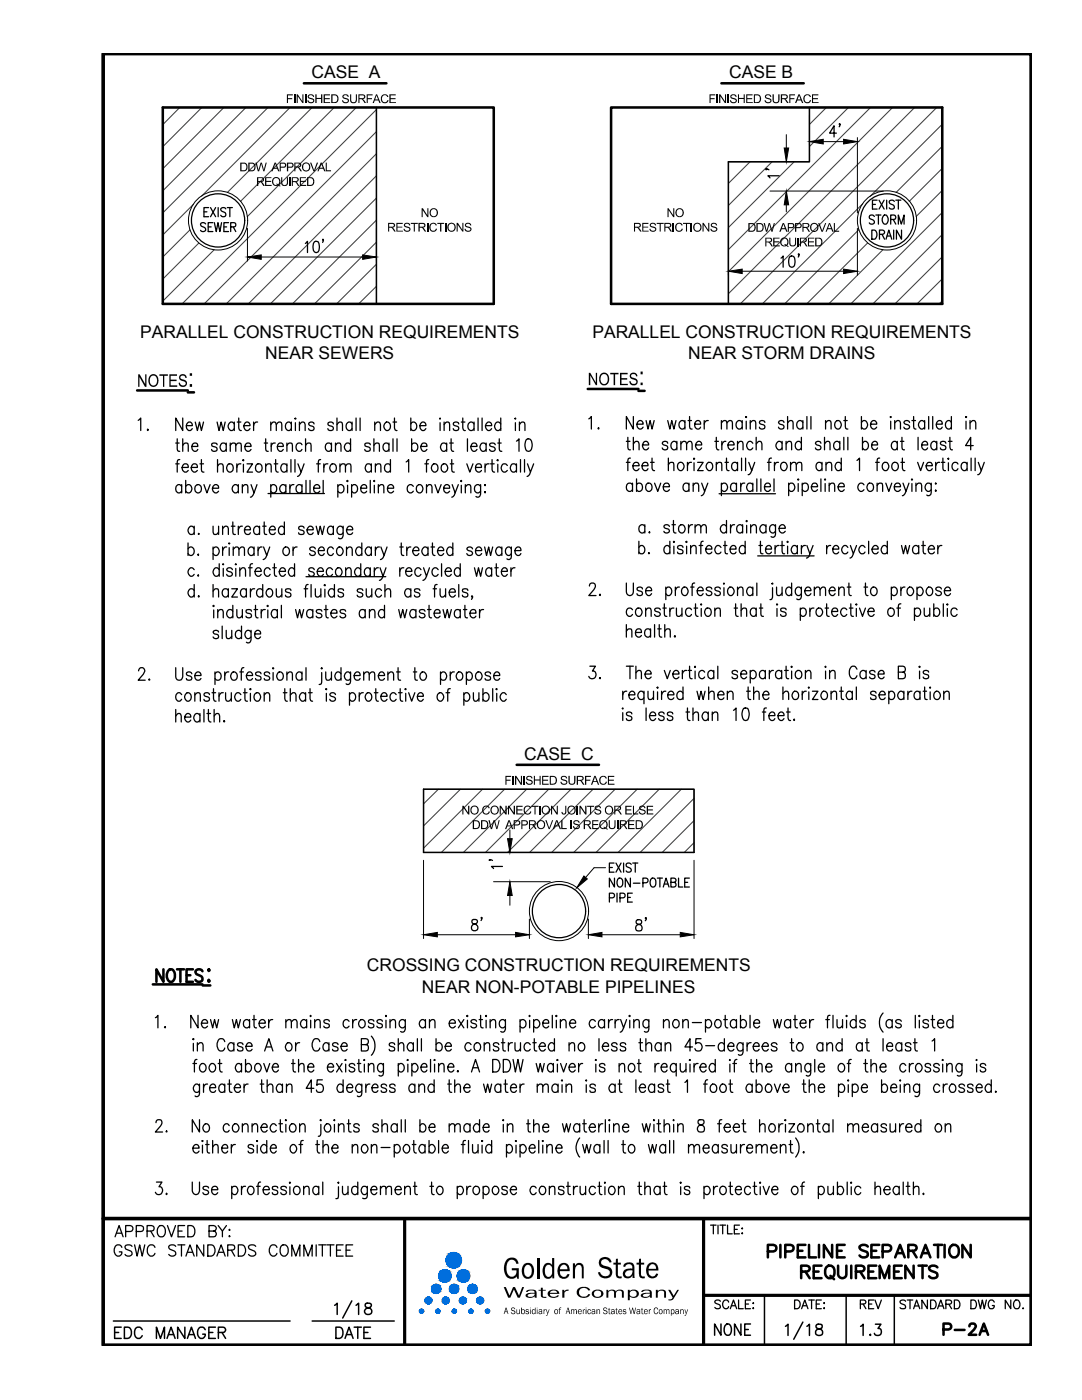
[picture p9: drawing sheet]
<svg xmlns="http://www.w3.org/2000/svg" width="216mm" height="279mm" viewBox="0 0 216 279" stroke-linecap="round" stroke-linejoin="round" font-family="sans-serif">
<defs><g id="words">
<text font-size="7" x="100.3" y="255.1">GoldenState</text>
<g font-size="5.8">
<text x="37.5" y="77.2">:</text>
<text x="127.4" y="76.9">:</text>
</g>
<g font-size="5.7">
<text x="21.5" y="268.5">EDC MANAGER DATE</text>
<text x="141.5" y="267.8">NONE</text>
<text x="187" y="267.8">P-2A</text>
</g>
<g font-size="5.3">
<text x="21.5" y="251.9">GSWC STANDARDS COMMITTEE</text>
<text x="21.9" y="248">APPROVED BY:</text>
<text x="170.4" y="267.8">1.3</text>
</g>
<g font-size="4.9">
<text x="151.7" y="36.7">1'</text>
<text x="96.3" y="174.6">1'</text>
<text x="170.4" y="262.5">REV</text>
</g>
<g font-size="3.9">
<text x="27.4" y="77.2">NOTES</text>
<text x="117.3" y="76.9">NOTES</text>
</g>
<text font-size="3.6" x="100.4" y="259">Water Company</text>
<g font-size="3.5">
<text x="62.2" y="15.6">CASE A</text>
<text x="145.5" y="15.6">CASE B</text>
<text x="28" y="67.4">PARALLEL CONSTRUCTION REQUIREMENTS</text>
<text x="52.9" y="71.6">NEAR SEWERS</text>
<text x="118.2" y="67.4">PARALLEL CONSTRUCTION REQUIREMENTS</text>
<text x="137.3" y="71.7">NEAR STORM DRAINS</text>
<text x="104.6" y="151.6">CASE C</text>
<text x="73.2" y="193.9">CROSSING CONSTRUCTION REQUIREMENTS</text>
<text x="84.2" y="198.1">NEAR NON-POTABLE PIPELINES</text>
</g>
<g font-size="2.4">
<text x="47.8" y="34.2">DDW</text>
<text x="51.1" y="37.1">REQUIRED</text>
<text x="149.2" y="46.3">DDW</text>
<text x="152.5" y="49.2">REQUIRED</text>
<text x="94.2" y="165.5">DDW</text>
<text x="99.9" y="165.5">REQUIRED</text>
</g>
<text font-size="2.2" x="100.5" y="262.2">A Subsidiary of American States Water Company</text>
</g></defs>
<!-- layer: 9 -->
<g fill="none" stroke="#404040" stroke-width=".21">
<path d="M32.5 21.4h42.6v39.2h-42.6zM35.9 21.4l-3.4 3.5M40.3 21.4l-7.8 7.9M44.7 21.4l-12.2 12.3M49.1 21.4l-16.6 16.7M53.5 21.4l-21 21.1M57.9 21.4l-17.7 17.7M62.3 21.4l-16.9 17M66.7 21.4l-18.7 18.8M71.1 21.4l-21.8 21.9M75.1 21.9l-38.8 38.7M75.1 26.3l-34.4 34.3"/>
<path d="M75.1 30.7l-30 29.9M75.1 35.1l-25.6 25.5M75.1 39.5l-21.2 21.1M145.3 32.3h16.2v-10.9h26.5v39.2h-42.7zM149.7 32.3l-4.4 4.3M154.1 32.3l-8.8 8.7M158.5 32.3l-13.2 13.1M164.9 21.4l-3.4 3.4M169.3 21.4l-7.8 7.8M173.7 21.4l-28.4 28.4M178.1 21.4l-32.8 32.8M182.5 21.4l-37.2 37.2"/>
<path d="M186.9 21.4l-39.2 39.2M188 24.8l-14.4 14.4M188 29.2l-9.2 9.2M188 33.6l-6.6 6.6M188 38l-5.2 5.2M37.9 45.9l-5.4 5.4M38.6 40.8l-6.1 6.1M39.7 48.5l-7.2 7.2M42.7 49.9l-10.2 10.2M75.1 43.9l-16.8 16.7M75.1 48.3l-12.3 12.3M75.1 52.7l-7.9 7.9"/>
<path d="M75.1 57.1l-3.5 3.5M171.4 45.8l-14.8 14.8M172.1 40.7l-20 19.9M173.1 48.5l-12.1 12.1M176.2 49.9l-10.8 10.7M188 42.4l-18.2 18.2M188 46.8l-13.8 13.8M188 51.3l-9.4 9.3M188 55.7l-5 4.9M188 60.1l-.6 .5M84.5 157.5h54v12.6h-54zM87.5 157.5l-3 2.9"/>
<path d="M91.9 157.5l-7.4 7.3M96.3 157.5l-11.8 11.8M100.7 157.5l-12.6 12.6M105.1 157.5l-12.6 12.6M109.5 157.5l-12.6 12.6M113.9 157.5l-12.6 12.6M118.3 157.5l-12.6 12.6M122.7 157.5l-12.6 12.6M127.1 157.5l-12.6 12.6M131.5 157.5l-12.6 12.6M135.9 157.5l-12.6 12.6M138.5 159.3l-10.8 10.8"/>
<path d="M138.5 163.8l-6.4 6.3M138.5 168.2l-2 1.9"/>
</g>
<!-- layer: BORDER -->
<path d="M20.6 10.7h185.2v257.8h-185.2zM20.6 243.2h185.2" fill="none" stroke="#000" stroke-width=".72"/>
<!-- layer: BORDER_B -->
<path d="M80.7 243.2v25.3M140.4 243.2v25.3M140.4 258.5h65.4" fill="none" stroke="#000" stroke-width=".63"/>
<!-- layer: A_SCWC_TEXT -->
<g fill="none" stroke="#000" stroke-width=".25">
<path d="M141.8 244.5h1.1M142.3 244.5v1.7M143.3 244.5v1.7M143.7 244.5h1.1M143.7 259.7a.6 .6 0 0 0-.6-.3 .6 .6 0 0 0-.5 .5l.1 .1 .9 .4 .1 .5a.69 .69 0 0 1-1.1 0M144.2 244.5v1.7M145.2 244.5v1.7h.9M145.4 259.9a.61 .61 0 0 0-.7-.5 .61 .61 0 0 0-.5 .7v.4a.61 .61 0 0 0 .5 .7 .61 .61 0 0 0 .7-.4M146.5 245.3h.6M147.4 259.4v1.8h.9M147.5 244.5h-1v1.7h1M148 245.2h.2z"/>
<path d="M148.1 246.1v.1zM149.7 259.4h-1v1.8M158.6 259.4h.5a.91 .91 0 0 1 .5 1.2 .91 .91 0 0 1-1 .6zM161.4 259.4h1.1M161.9 259.4v1.8M163.9 259.4h-1v1.8h1M164.4 260v.2zM180.7 259.7a.61 .61 0 0 0-.6-.3 .61 .61 0 0 0-.5 .5l.2 .2 .8 .4 .1 .2-.1 .4h-.8l-.2-.1M181 259.4h1.1M181.6 259.4v1.8M185.1 259.4v1.8l-1.1-1.8v1.8M185.7 259.4a.91 .91 0 0 1 1.1 .7 .91 .91 0 0 1-.6 1.1h-.5z"/>
<path d="M190.4 259.4a.91 .91 0 0 1 1.1 .7 .91 .91 0 0 1-.5 1.1h-.6zM193.7 259.4a.91 .91 0 0 1 1.1 .7 .91 .91 0 0 1-.5 1.1h-.6zM195.2 259.4l.4 1.8 .4-1.8 .4 1.8 .4-1.8M198.4 259.9a.59 .59 0 0 0-.9-.4 1.05 1.05 0 0 0 .2 1.7l.4-.1 .2-.1 .1-.5h-.4M201.7 259.4v1.8l-1.1-1.8v1.8M202.4 259.7l.2-.2a.83 .83 0 0 1 .9 .4 .83 .83 0 0 1-.2 1.1l-.1 .1a.84 .84 0 0 1-1-.4 .84 .84 0 0 1 .2-1zM145.7 261.2l.7-1.8 .6 1.8M145.9 260.6h.8M148.7 260.3h.7M150.2 260.1h.2zM150.2 261.1h.2zM159.9 261.2l.7-1.8 .6 1.8"/>
<path d="M160.2 260.6h.8M162.9 260.3h.6M164.4 261v.2zM182.3 261.2l.6-1.8 .6 1.8M182.5 260.6h.8M187.1 261.2l.6-1.8 .7 1.8M187.3 260.6h.8M188.7 260.3l1-.1 .2-.2-.1-.4-.3-.2h-.8v1.8M189.3 260.3l.6 .9M204.1 261.1h.1z"/>
</g>
<!-- layer: A_BORDER_A -->
<g fill="none" stroke="#000" stroke-width=".3">
<path d="M70.2 259.6l-1.8 3.4M152.5 258.5v10M168.8 258.5v10M178.4 258.5v10M22.6 263.6h35.3M62.3 263.6h16.4M66.8 260.5l.5-.4v2.2M71 260.5l.6-.4v2.2M73 260.2a.5 .5 0 0 0 .2 .7 .78 .78 0 0 1 .8 .4 .78 .78 0 0 1 0 .9 .8 .8 0 0 1-1.3-.3 .89 .89 0 0 1 1.1-1 .45 .45 0 0 0 .2-.7zM156.7 264.7l.5-.4v2.2M160.2 263.8l-1.8 3.5M161 264.7l.5-.4v2.2"/>
<path d="M163 264.4a.44 .44 0 0 0-.2 .4 .44 .44 0 0 0 .4 .3 .88 .88 0 0 1 .9 1 .71 .71 0 0 1-1 .4 .71 .71 0 0 1-.1-1.2l.8-.2a.48 .48 0 0 0 .2-.7z"/>
</g>
<!-- layer: CIRCLE -->
<g fill="#006edd" stroke="#006edd" stroke-width=".2">
<path d="M90.6 262.1h.1z"/>
<path d="M84 261.3h.2z"/>
<path d="M83.7 261.8h.8z"/>
<path d="M84 262.1h.1z"/>
<path d="M84 262.1h.2z"/>
<path d="M87.3 261.3h.2z"/>
<path d="M87 261.8h.7z"/>
<path d="M87.3 262.1h.1z"/>
<path d="M87.3 262.1h.2z"/>
<path d="M97.2 261.3h.1z"/>
<path d="M97.2 261.3h.2z"/>
<path d="M97.2 262.1h.2z"/>
<path d="M93.9 261.3h.2z"/>
<path d="M93.6 261.8h.7z"/>
<path d="M93.9 262.1h.1z"/>
<path d="M93.9 262.1h.2z"/>
<path d="M90.3 250h.4z"/>
<path d="M90.2 253h.7z"/>
<path d="M90.5 256.3h.2z"/>
<path d="M90.4 258.1h.4z"/>
<path d="M86.9 256.3h.2z"/>
<path d="M86.8 258.1h.5z"/>
<path d="M85.4 258.9h.2z"/>
<path d="M85.3 260.2h.4z"/>
<path d="M88.6 253.4h.3z"/>
<path d="M88.5 255.8h.5z"/>
<path d="M88.8 258.9h.2z"/>
<path d="M88.8 260.2h.3z"/>
<path d="M92.3 253.4h.3z"/>
<path d="M92.2 255.8h.5z"/>
<path d="M95.7 258.9h.2z"/>
<path d="M95.6 260.2h.4z"/>
<path d="M94.2 256.3h.2z"/>
<path d="M94.1 258.1h.4z"/>
<path d="M92.3 258.9h.1z"/>
<path d="M92.2 260.2h.3z"/>
<path d="M90.6 261.3h.1zM90.6 261.3h.1z"/>
<path d="M90.6 261.3h.2zM90.5 261.3h.3z"/>
<path d="M90.5 261.3h.3zM90.5 261.3h.3z"/>
<path d="M90.5 261.3l.4 .1zM90.5 261.3l.4 .1zM90.4 261.4h.5zM90.4 261.4h.5z"/>
<path d="M90.4 261.4h.5zM90.4 261.4h.5z"/>
<path d="M90.4 261.4h.5zM90.4 261.4h.5z"/>
<path d="M90.4 261.4h.5zM90.4 261.4h.5z"/>
<path d="M90.4 261.4l.6 .1zM90.4 261.4l.6 .1z"/>
<path d="M90.3 261.5h.7zM90.3 261.5h.7z"/>
<path d="M90.3 261.5h.7zM90.3 261.5h.7z"/>
<path d="M90.3 261.5l.7 .1zM90.3 261.5l.7 .1z"/>
<path d="M90.3 261.6h.7zM90.3 261.6h.7z"/>
<path d="M90.3 261.6h.7zM90.3 261.6h.7z"/>
<path d="M90.3 261.6l.7 .1zM90.3 261.6l.7 .1z"/>
<path d="M90.3 261.7h.7zM90.3 261.7h.7z"/>
<path d="M90.3 261.7l.7 .1zM90.3 261.7l.7 .1z"/>
<path d="M90.3 261.8h.7zM90.3 261.8h.7zM90.3 261.8h.7zM90.3 261.8h.7z"/>
<path d="M90.3 261.8h.7zM90.3 261.8l.7 .1z"/>
<path d="M90.3 261.9h.7zM90.3 261.9h.7z"/>
<path d="M90.3 261.9h.7zM90.3 261.9h.6zM90.4 261.9h.5zM90.4 261.9h.5z"/>
<path d="M90.4 261.9h.5zM90.4 261.9l.5 .1z"/>
<path d="M90.4 262h.5zM90.4 262h.5zM90.4 262h.5zM90.4 262h.5z"/>
<path d="M90.4 262h.5zM90.4 262l.4 .1z"/>
<path d="M90.5 262.1h.3zM90.5 262.1h.3z"/>
<path d="M90.5 262.1h.3zM90.5 262.1h.2z"/>
<path d="M84 261.3h.2zM84 261.3h.2zM84 261.3h.2z"/>
<path d="M84 261.3h.3zM84 261.3h.3z"/>
<path d="M84 261.3l.3 .1zM84 261.3l.3 .1z"/>
<path d="M83.9 261.4h.4zM83.9 261.4h.4z"/>
<path d="M83.9 261.4h.4zM83.9 261.4h.4z"/>
<path d="M83.8 261.4h.6zM83.8 261.4h.6z"/>
<path d="M83.8 261.4h.6zM83.8 261.4h.6z"/>
<path d="M83.8 261.4l.6 .1zM83.8 261.4l.6 .1z"/>
<path d="M83.7 261.5h.8zM83.7 261.5h.8zM83.7 261.5h.8zM83.7 261.5h.8z"/>
<path d="M83.7 261.5l.8 .1zM83.7 261.5l.8 .1z"/>
<path d="M83.7 261.6h.8zM83.7 261.6h.8z"/>
<path d="M83.7 261.6h.8zM83.7 261.6h.8z"/>
<path d="M83.7 261.6l.8 .1zM83.7 261.6l.8 .1z"/>
<path d="M83.7 261.7h.8zM83.7 261.7h.8z"/>
<path d="M83.7 261.7l.8 .1zM83.7 261.7l.8 .1z"/>
<path d="M83.7 261.8h.8zM83.7 261.8h.8zM83.7 261.8h.8z"/>
<path d="M83.7 261.8l.8 .1zM83.7 261.8l.8 .1z"/>
<path d="M83.7 261.9h.8zM83.7 261.9h.7z"/>
<path d="M83.7 261.9h.7zM83.7 261.9h.7z"/>
<path d="M83.8 261.9h.6zM83.8 261.9h.6z"/>
<path d="M83.8 261.9h.6zM83.8 261.9l.5 .1z"/>
<path d="M83.8 262h.5zM83.8 262h.5z"/>
<path d="M83.9 262h.4zM83.9 262h.4z"/>
<path d="M83.9 262h.4zM83.9 262l.4 .1z"/>
<path d="M84 262.1h.2zM84 262.1h.3z"/>
<path d="M84 262.1h.2zM84 262.1h.2z"/>
<path d="M87.3 261.3h.2zM87.3 261.3h.2zM87.2 261.3h.3z"/>
<path d="M87.2 261.3h.3zM87.2 261.3h.3z"/>
<path d="M87.2 261.3l.4 .1zM87.2 261.3l.4 .1z"/>
<path d="M87.2 261.4h.4zM87.1 261.4h.5z"/>
<path d="M87.1 261.4h.5zM87.1 261.4h.5zM87.1 261.4h.5zM87.1 261.4h.5z"/>
<path d="M87.1 261.4h.6zM87.1 261.4h.6z"/>
<path d="M87.1 261.4l.6 .1zM87.1 261.4l.6 .1z"/>
<path d="M87.1 261.5h.6zM87.1 261.5h.6zM87 261.5h.7zM87 261.5h.7z"/>
<path d="M87 261.5l.7 .1zM87 261.5l.7 .1z"/>
<path d="M87 261.6h.8zM87 261.6h.8z"/>
<path d="M87 261.6h.8zM87 261.6h.8z"/>
<path d="M87 261.6l.8 .1zM87 261.6l.8 .1z"/>
<path d="M87 261.7h.8zM87 261.7h.8z"/>
<path d="M87 261.7l.8 .1zM87 261.7l.8 .1z"/>
<path d="M87 261.8h.8zM87 261.8h.7zM87 261.8h.7z"/>
<path d="M87 261.8l.7 .1zM87 261.8l.7 .1z"/>
<path d="M87 261.9h.7zM87 261.9h.7z"/>
<path d="M87.1 261.9h.6zM87.1 261.9h.6z"/>
<path d="M87.1 261.9h.6zM87.1 261.9h.5z"/>
<path d="M87.1 261.9l.5 .1zM87.1 261.9l.5 .1z"/>
<path d="M87.1 262h.5zM87.1 262h.5z"/>
<path d="M87.1 262h.5zM87.1 262h.5z"/>
<path d="M87.2 262h.4zM87.2 262l.3 .1z"/>
<path d="M87.2 262.1h.3zM87.2 262.1h.3z"/>
<path d="M87.2 262.1h.3zM87.2 262.1h.3z"/>
<path d="M97.2 261.3h.2zM97.2 261.3h.2zM97.1 261.3h.3z"/>
<path d="M97.1 261.3h.3zM97.1 261.3h.3z"/>
<path d="M97.1 261.3l.4 .1zM97.1 261.3l.4 .1z"/>
<path d="M97.1 261.4h.4zM97 261.4h.5z"/>
<path d="M97 261.4h.6zM97 261.4h.6zM97 261.4h.6zM97 261.4h.6z"/>
<path d="M97 261.4h.6zM97 261.4h.6z"/>
<path d="M97 261.4l.6 .1zM97 261.4l.6 .1z"/>
<path d="M97 261.5h.6zM97 261.5h.6zM96.9 261.5h.7zM96.9 261.5h.7z"/>
<path d="M96.9 261.5l.8 .1zM96.9 261.5l.8 .1z"/>
<path d="M96.9 261.6h.8zM96.9 261.6h.8z"/>
<path d="M96.9 261.6h.8zM96.9 261.6h.8z"/>
<path d="M96.9 261.6l.8 .1zM96.9 261.6l.8 .1z"/>
<path d="M96.9 261.7h.8zM96.9 261.7h.8z"/>
<path d="M96.9 261.7l.8 .1zM96.9 261.7l.8 .1z"/>
<path d="M96.9 261.8h.8zM96.9 261.8h.8z"/>
<path d="M96.9 261.8h.8zM96.9 261.8h.7z"/>
<path d="M96.9 261.8l.7 .1zM96.9 261.8l.7 .1z"/>
<path d="M96.9 261.9h.7zM96.9 261.9h.7z"/>
<path d="M97 261.9h.6zM97 261.9h.6z"/>
<path d="M97 261.9h.6zM97 261.9h.6z"/>
<path d="M97 261.9l.6 .1zM97 261.9l.6 .1z"/>
<path d="M97 262h.6zM97 262h.5z"/>
<path d="M97 262h.5zM97 262h.5z"/>
<path d="M97.1 262h.4zM97.1 262l.3 .1z"/>
<path d="M97.1 262.1h.3zM97.1 262.1h.3z"/>
<path d="M97.1 262.1h.3zM97.1 262.1h.3z"/>
<path d="M97.2 262.1h.1zM97.2 262.1h.1z"/>
<path d="M93.9 261.3h.2zM93.9 261.3h.2zM93.8 261.3h.3z"/>
<path d="M93.8 261.3h.3zM93.8 261.3h.3z"/>
<path d="M93.8 261.3l.4 .1zM93.8 261.3l.4 .1z"/>
<path d="M93.8 261.4h.4zM93.7 261.4h.5z"/>
<path d="M93.7 261.4h.5zM93.7 261.4h.5zM93.7 261.4h.5zM93.7 261.4h.5z"/>
<path d="M93.7 261.4h.6zM93.7 261.4h.6z"/>
<path d="M93.7 261.4l.6 .1zM93.7 261.4l.6 .1z"/>
<path d="M93.6 261.5h.7zM93.6 261.5h.7zM93.6 261.5h.7zM93.6 261.5h.7z"/>
<path d="M93.6 261.5l.7 .1zM93.6 261.5l.7 .1z"/>
<path d="M93.6 261.6h.8zM93.6 261.6h.8z"/>
<path d="M93.6 261.6h.8zM93.6 261.6h.8z"/>
<path d="M93.6 261.6l.8 .1zM93.6 261.6l.8 .1z"/>
<path d="M93.6 261.7h.8zM93.6 261.7h.8z"/>
<path d="M93.6 261.7l.8 .1zM93.6 261.7l.8 .1z"/>
<path d="M93.6 261.8h.8zM93.6 261.8h.7zM93.6 261.8h.7z"/>
<path d="M93.6 261.8l.7 .1zM93.6 261.8l.7 .1z"/>
<path d="M93.6 261.9h.7zM93.6 261.9h.7z"/>
<path d="M93.6 261.9h.7zM93.6 261.9h.7z"/>
<path d="M93.7 261.9h.6zM93.7 261.9h.5z"/>
<path d="M93.7 261.9l.5 .1zM93.7 261.9l.5 .1z"/>
<path d="M93.7 262h.5zM93.7 262h.5z"/>
<path d="M93.7 262h.5zM93.7 262h.5z"/>
<path d="M93.8 262h.4zM93.8 262l.3 .1z"/>
<path d="M93.8 262.1h.3zM93.8 262.1h.3z"/>
<path d="M93.8 262.1h.3zM93.8 262.1h.3z"/>
<path d="M90.3 250h.6zM90.2 250h.7z"/>
<path d="M90.2 250h.8zM90.1 250h.9z"/>
<path d="M90.1 250l1.1 .1zM89.9 250.1h1.3z"/>
<path d="M89.9 250.1l1.4 .1zM89.8 250.2h1.5z"/>
<path d="M89.8 250.2l1.6 .1zM89.8 250.2l1.6 .1h-1.7z"/>
<path d="M89.7 250.3h1.8zM89.5 250.3h2z"/>
<path d="M89.5 250.3l2.1 .2-.1-.2zM89.5 250.3l2.1 .2h-2.1z"/>
<path d="M89.5 250.5l2.3 .1zM89.3 250.6h2.5z"/>
<path d="M89.3 250.6l2.5 .1v-.1zM89.3 250.6l2.5 .1h-2.5z"/>
<path d="M89.3 250.7l2.6 .1-.1-.1zM89.3 250.7l2.6 .1h-2.7z"/>
<path d="M89.2 250.8l2.8 .1-.1-.1zM89.2 250.8l2.8 .1h-2.9z"/>
<path d="M89.1 250.9l2.9 .2v-.2zM89.1 250.9l2.9 .2h-2.9z"/>
<path d="M89.1 251.1l2.9 .1v-.1zM89.1 251.1l2.9 .1h-3z"/>
<path d="M89 251.2l3 .2v-.2zM89 251.2l3 .2h-3z"/>
<path d="M89 251.4l3 .1v-.1zM89 251.4l3 .1h-3z"/>
<path d="M89 251.5l3 .2v-.2zM89 251.5l3 .2h-3z"/>
<path d="M89 251.7l3 .1v-.1zM89 251.7l3 .1h-3z"/>
<path d="M89 251.8l3 .2v-.2zM89 251.8l3 .2h-2.9z"/>
<path d="M89.1 252l2.9 .1v-.1zM89.1 252l2.9 .1h-2.9z"/>
<path d="M89.1 252.1l2.8 .1 .1-.1zM89.1 252.1l2.8 .1h-2.7z"/>
<path d="M89.2 252.2l2.6 .1 .1-.1zM89.2 252.2l2.6 .1h-2.5z"/>
<path d="M89.3 252.3l2.5 .2v-.2zM89.3 252.3l2.5 .2h-2.5z"/>
<path d="M89.3 252.5h2.5zM89.3 252.5h2.3z"/>
<path d="M89.5 252.5l2 .2 .1-.2zM89.5 252.5l2 .2h-2z"/>
<path d="M89.5 252.7h2zM89.5 252.7l1.9 .1z"/>
<path d="M89.7 252.8h1.7zM89.7 252.8h1.6z"/>
<path d="M89.8 252.8h1.5zM89.8 252.8l1.4 .1z"/>
<path d="M89.9 252.9h1.3zM89.9 252.9l1.1 .1z"/>
<path d="M90.1 253h.9zM90.1 253h.8z"/>
<path d="M90.2 253h.5zM90.3 253h.4z"/>
<path d="M90.5 256.3l.3 .1zM90.4 256.4h.4z"/>
<path d="M90.4 256.4h.5zM90.3 256.4h.6z"/>
<path d="M90.3 256.4h.7zM90.2 256.4h.8z"/>
<path d="M90.2 256.4h.8zM90.1 256.4h.9z"/>
<path d="M90.1 256.4l1 .1zM90.1 256.5h1z"/>
<path d="M90.1 256.5h1.1zM90.1 256.5h1.1z"/>
<path d="M90 256.5l1.2 .1zM90 256.5l1.2 .1h-1.3z"/>
<path d="M89.9 256.6l1.4 .1zM89.9 256.7h1.4z"/>
<path d="M89.9 256.7h1.5zM89.9 256.7h1.5z"/>
<path d="M89.8 256.7l1.6 .1zM89.8 256.7l1.6 .1h-1.6z"/>
<path d="M89.8 256.8l1.7 .1zM89.8 256.8l1.7 .1z"/>
<path d="M89.8 256.9l1.7 .1zM89.8 256.9l1.7 .1z"/>
<path d="M89.7 257l1.8 .1zM89.7 257l1.8 .1z"/>
<path d="M89.7 257.1l1.8 .1zM89.7 257.1l1.8 .1z"/>
<path d="M89.7 257.2h1.8zM89.7 257.2h1.8z"/>
<path d="M89.7 257.2l1.8 .1zM89.7 257.2l1.8 .1z"/>
<path d="M89.7 257.3l1.8 .1zM89.7 257.3l1.8 .1z"/>
<path d="M89.7 257.4h1.8zM89.7 257.4l1.8 .1z"/>
<path d="M89.7 257.5l1.8 .1zM89.7 257.5l1.8 .1z"/>
<path d="M89.8 257.6h1.7zM89.8 257.6l1.6 .1z"/>
<path d="M89.8 257.7h1.6zM89.8 257.7l1.6 .1z"/>
<path d="M89.8 257.8h1.6zM89.8 257.8h1.5z"/>
<path d="M89.9 257.8h1.4zM89.9 257.8l1.3 .1z"/>
<path d="M89.9 257.9h1.3zM89.9 257.9h1.3z"/>
<path d="M90 257.9h1.2zM90 257.9l1.1 .1z"/>
<path d="M90.1 258h1zM90.1 258h.9z"/>
<path d="M90.1 258h.9zM90.1 258h.9z"/>
<path d="M90.2 258h.8zM90.2 258l.7 .1z"/>
<path d="M90.3 258.1h.6zM90.3 258.1h.5z"/>
<path d="M90.4 258.1h.3zM90.5 258.1h.2z"/>
<path d="M86.9 256.3l.4 .1zM86.9 256.3l.4 .1z"/>
<path d="M86.8 256.4h.5zM86.7 256.4h.6z"/>
<path d="M86.7 256.4h.7zM86.7 256.4h.7z"/>
<path d="M86.7 256.4h.8zM86.6 256.4h.9z"/>
<path d="M86.6 256.4l1 .1zM86.5 256.5h1.1z"/>
<path d="M86.5 256.5h1.1zM86.4 256.5h1.2z"/>
<path d="M86.4 256.5l1.3 .1zM86.4 256.5l1.3 .1z"/>
<path d="M86.4 256.6l1.3 .1zM86.3 256.7h1.4z"/>
<path d="M86.3 256.7h1.5zM86.3 256.7h1.5z"/>
<path d="M86.2 256.7l1.7 .1zM86.2 256.7l1.7 .1z"/>
<path d="M86.2 256.8l1.7 .1zM86.2 256.8l1.7 .1z"/>
<path d="M86.2 256.9l1.7 .1zM86.2 256.9l1.7 .1z"/>
<path d="M86.2 257l1.7 .1zM86.2 257l1.7 .1z"/>
<path d="M86.1 257.1l1.8 .1zM86.1 257.1l1.8 .1z"/>
<path d="M86.1 257.2h1.8zM86.1 257.2h1.8z"/>
<path d="M86.1 257.2l1.8 .1zM86.1 257.2l1.8 .1z"/>
<path d="M86.1 257.3l1.8 .1zM86.1 257.3l1.8 .1z"/>
<path d="M86.1 257.4h1.8zM86.1 257.4l1.8 .1z"/>
<path d="M86.2 257.5l1.7 .1zM86.2 257.5l1.7 .1z"/>
<path d="M86.2 257.6h1.7zM86.2 257.6l1.7 .1z"/>
<path d="M86.2 257.7h1.7zM86.2 257.7l1.6 .1z"/>
<path d="M86.2 257.8h1.6zM86.2 257.8h1.5z"/>
<path d="M86.3 257.8h1.4zM86.3 257.8l1.4 .1z"/>
<path d="M86.4 257.9h1.3zM86.4 257.9h1.2z"/>
<path d="M86.4 257.9h1.2zM86.4 257.9l1.2 .1z"/>
<path d="M86.5 258h1.1zM86.5 258h1z"/>
<path d="M86.6 258h.9zM86.6 258h.8z"/>
<path d="M86.7 258h.7zM86.7 258l.6 .1z"/>
<path d="M86.7 258.1h.6zM86.7 258.1h.6z"/>
<path d="M86.8 258.1h.3zM86.9 258.1h.2z"/>
<path d="M85.4 258.9h.3zM85.3 258.9h.4z"/>
<path d="M85.3 258.9h.4zM85.3 258.9h.4z"/>
<path d="M85.3 258.9h.4zM85.3 258.9h.4z"/>
<path d="M85.2 258.9l.6 .1zM85.1 259h.7z"/>
<path d="M85.1 259h.8zM85.1 259h.8z"/>
<path d="M85.1 259h.8zM85.1 259h.8z"/>
<path d="M85.1 259l.9 .1zM85.1 259l.9 .1z"/>
<path d="M85 259.1l1 .1zM85 259.1l1 .1z"/>
<path d="M85 259.2h1zM85 259.2h1z"/>
<path d="M84.9 259.2h1.2zM84.9 259.2h1.2z"/>
<path d="M84.9 259.2l1.2 .1zM84.9 259.2l1.2 .1z"/>
<path d="M84.9 259.3l1.2 .1zM84.9 259.3l1.2 .1z"/>
<path d="M84.9 259.4h1.2zM84.8 259.4h1.3z"/>
<path d="M84.8 259.4l1.4 .1zM84.8 259.4l1.4 .1z"/>
<path d="M84.8 259.5h1.4zM84.8 259.5h1.4z"/>
<path d="M84.8 259.5l1.4 .1zM84.8 259.5l1.4 .1z"/>
<path d="M84.8 259.6h1.4zM84.8 259.6l1.3 .1z"/>
<path d="M84.8 259.7h1.3zM84.8 259.7h1.3z"/>
<path d="M84.9 259.7l1.2 .1zM84.9 259.7l1.2 .1z"/>
<path d="M84.9 259.8h1.2zM84.9 259.8l1.2 .1z"/>
<path d="M84.9 259.9h1.2zM84.9 259.9h1.1z"/>
<path d="M84.9 259.9h1.1zM84.9 259.9l1.1 .1z"/>
<path d="M85 260h1zM85 260h1z"/>
<path d="M85 260h1zM85 260h.9z"/>
<path d="M85.1 260h.8zM85.1 260l.8 .1z"/>
<path d="M85.1 260.1h.8zM85.1 260.1h.7z"/>
<path d="M85.1 260.1h.7zM85.1 260.1l.6 .1z"/>
<path d="M85.2 260.2h.5zM85.2 260.2h.5z"/>
<path d="M85.3 260.2h.4zM85.3 260.2h.4z"/>
<path d="M85.3 260.2h.3zM85.4 260.2h.2z"/>
<path d="M88.6 253.4h.4zM88.5 253.4h.5z"/>
<path d="M88.5 253.4l.7 .1zM88.4 253.5h.8z"/>
<path d="M88.4 253.5h.9zM88.3 253.5h1z"/>
<path d="M88.3 253.5l1.1 .1zM88.2 253.6h1.2z"/>
<path d="M88.2 253.6h1.3zM88.2 253.6h1.3h-1.4z"/>
<path d="M88.1 253.6l1.4 .1zM87.9 253.7h1.6z"/>
<path d="M87.9 253.7l1.8 .1zM87.9 253.7l1.8 .1z"/>
<path d="M87.9 253.8l1.8 .1v-.1zM87.9 253.8l1.8 .1h-1.9z"/>
<path d="M87.8 253.9l2 .1zM87.8 253.9l2 .1h-2.1z"/>
<path d="M87.7 254l2.1 .1zM87.7 254l2.1 .1z"/>
<path d="M87.7 254.1l2.2 .1-.1-.1zM87.7 254.1l2.2 .1h-2.3z"/>
<path d="M87.6 254.2l2.3 .1zM87.6 254.2l2.3 .1z"/>
<path d="M87.6 254.3l2.4 .1-.1-.1zM87.6 254.3l2.4 .1h-2.4z"/>
<path d="M87.6 254.4l2.4 .1v-.1zM87.6 254.4l2.4 .1h-2.5z"/>
<path d="M87.5 254.5l2.5 .2v-.2zM87.5 254.5l2.5 .2h-2.5z"/>
<path d="M87.5 254.7h2.5zM87.5 254.7h2.5z"/>
<path d="M87.5 254.7l2.5 .2v-.2zM87.5 254.7l2.5 .2h-2.4z"/>
<path d="M87.6 254.9l2.3 .1 .1-.1zM87.6 254.9l2.3 .1h-2.3z"/>
<path d="M87.6 255l2.3 .1zM87.6 255l2.3 .1z"/>
<path d="M87.6 255.1l2.2 .1 .1-.1zM87.6 255.1l2.2 .1h-2.1z"/>
<path d="M87.7 255.2h2.1zM87.7 255.2l2.1 .1z"/>
<path d="M87.7 255.3l2 .1 .1-.1zM87.7 255.3l2 .1h-1.9z"/>
<path d="M87.8 255.4h1.9zM87.8 255.4l1.9 .1z"/>
<path d="M87.9 255.5h1.8zM87.9 255.5l1.6 .1z"/>
<path d="M87.9 255.6h1.6zM87.9 255.6h1.6z"/>
<path d="M88.1 255.6h1.4zM88.1 255.6l1.3 .1z"/>
<path d="M88.2 255.7h1.2zM88.2 255.7l1.1 .1z"/>
<path d="M88.3 255.8h1zM88.3 255.8h.9z"/>
<path d="M88.4 255.8h.8zM88.4 255.8h.6z"/>
<path d="M88.5 255.8h.4zM88.6 255.8h.3z"/>
<path d="M88.8 258.9h.3zM88.8 258.9h.3z"/>
<path d="M88.8 258.9h.3zM88.7 258.9h.4z"/>
<path d="M88.7 258.9h.5zM88.7 258.9h.5z"/>
<path d="M88.7 258.9l.6 .1zM88.6 259h.7z"/>
<path d="M88.6 259h.7zM88.6 259h.7z"/>
<path d="M88.5 259h.9zM88.5 259h.9z"/>
<path d="M88.5 259l.9 .1zM88.5 259l.9 .1z"/>
<path d="M88.4 259.1l1.1 .1zM88.4 259.1l1.1 .1z"/>
<path d="M88.4 259.2h1.1zM88.4 259.2h1.1z"/>
<path d="M88.4 259.2h1.1zM88.4 259.2h1.1z"/>
<path d="M88.3 259.2l1.2 .1zM88.3 259.2l1.2 .1z"/>
<path d="M88.3 259.3l1.2 .1zM88.3 259.3l1.2 .1z"/>
<path d="M88.3 259.4h1.3zM88.3 259.4h1.3z"/>
<path d="M88.3 259.4l1.3 .1zM88.3 259.4l1.3 .1z"/>
<path d="M88.3 259.5h1.3zM88.3 259.5h1.3z"/>
<path d="M88.3 259.5l1.3 .1zM88.3 259.5l1.3 .1z"/>
<path d="M88.3 259.6l1.3 .1zM88.3 259.6l1.3 .1z"/>
<path d="M88.3 259.7h1.3zM88.3 259.7h1.2z"/>
<path d="M88.3 259.7l1.2 .1zM88.3 259.7l1.2 .1z"/>
<path d="M88.3 259.8h1.2zM88.3 259.8l1.2 .1z"/>
<path d="M88.3 259.9h1.2zM88.3 259.9h1.2z"/>
<path d="M88.4 259.9h1.1zM88.4 259.9l1.1 .1z"/>
<path d="M88.4 260h1.1zM88.4 260h1z"/>
<path d="M88.4 260h1zM88.4 260h1z"/>
<path d="M88.5 260h.9zM88.5 260l.8 .1z"/>
<path d="M88.5 260.1h.8zM88.5 260.1h.8z"/>
<path d="M88.6 260.1h.7zM88.6 260.1l.6 .1z"/>
<path d="M88.7 260.2h.5zM88.7 260.2h.4z"/>
<path d="M88.7 260.2h.4zM88.7 260.2h.4z"/>
<path d="M88.8 260.2h.2zM88.8 260.2h.2z"/>
<path d="M92.3 253.4h.4zM92.2 253.4h.5z"/>
<path d="M92.2 253.4l.7 .1zM92 253.5h.9z"/>
<path d="M92 253.5h1zM92 253.5h1z"/>
<path d="M92 253.5l1.1 .1zM91.8 253.6h1.3z"/>
<path d="M91.8 253.6h1.3zM91.8 253.6h1.3h-1.3z"/>
<path d="M91.8 253.6l1.4 .1zM91.6 253.7h1.6z"/>
<path d="M91.6 253.7l1.8 .1zM91.6 253.7l1.8 .1z"/>
<path d="M91.6 253.8l1.8 .1v-.1zM91.6 253.8l1.8 .1h-1.9z"/>
<path d="M91.5 253.9l2 .1zM91.5 253.9l2 .1h-2.1z"/>
<path d="M91.4 254l2.1 .1zM91.4 254l2.1 .1z"/>
<path d="M91.4 254.1l2.2 .1-.1-.1zM91.4 254.1l2.2 .1h-2.3z"/>
<path d="M91.3 254.2l2.3 .1zM91.3 254.2l2.3 .1z"/>
<path d="M91.3 254.3l2.4 .1-.1-.1zM91.3 254.3l2.4 .1h-2.5z"/>
<path d="M91.2 254.4l2.5 .1v-.1zM91.2 254.4l2.5 .1h-2.5z"/>
<path d="M91.2 254.5l2.5 .2v-.2zM91.2 254.5l2.5 .2h-2.5z"/>
<path d="M91.2 254.7h2.5zM91.2 254.7h2.5z"/>
<path d="M91.2 254.7l2.5 .2v-.2zM91.2 254.7l2.5 .2h-2.5z"/>
<path d="M91.2 254.9l2.4 .1 .1-.1zM91.2 254.9l2.4 .1h-2.3z"/>
<path d="M91.3 255l2.3 .1zM91.3 255l2.3 .1z"/>
<path d="M91.3 255.1l2.2 .1 .1-.1zM91.3 255.1l2.2 .1h-2.1z"/>
<path d="M91.4 255.2h2.1zM91.4 255.2l2.1 .1z"/>
<path d="M91.4 255.3l2 .1 .1-.1zM91.4 255.3l2 .1h-1.9z"/>
<path d="M91.5 255.4h1.9zM91.5 255.4l1.9 .1z"/>
<path d="M91.6 255.5h1.8zM91.6 255.5l1.6 .1z"/>
<path d="M91.6 255.6h1.6zM91.6 255.6h1.5z"/>
<path d="M91.8 255.6h1.3zM91.8 255.6l1.3 .1z"/>
<path d="M91.8 255.7h1.3zM91.8 255.7l1.2 .1z"/>
<path d="M92 255.8h1zM92 255.8h.9z"/>
<path d="M92 255.8h.9zM92 255.8h.7z"/>
<path d="M92.2 255.8h.4zM92.3 255.8h.3z"/>
<path d="M95.7 258.9h.3zM95.6 258.9h.4z"/>
<path d="M95.6 258.9h.4zM95.6 258.9h.4z"/>
<path d="M95.6 258.9h.5zM95.5 258.9h.6z"/>
<path d="M95.5 258.9l.7 .1zM95.5 258.9l.7 .1z"/>
<path d="M95.5 259h.7zM95.5 259h.7z"/>
<path d="M95.4 259h.8zM95.3 259h.9z"/>
<path d="M95.3 259l1 .1zM95.3 259.1h1z"/>
<path d="M95.3 259.1l1 .1zM95.3 259.1l1 .1z"/>
<path d="M95.3 259.2h1.1zM95.3 259.2h1.1z"/>
<path d="M95.3 259.2h1.1zM95.3 259.2h1.1z"/>
<path d="M95.2 259.2l1.2 .1zM95.2 259.2l1.2 .1z"/>
<path d="M95.2 259.3l1.2 .1zM95.2 259.3l1.2 .1z"/>
<path d="M95.2 259.4h1.2zM95.2 259.4h1.2z"/>
<path d="M95.1 259.4l1.3 .1zM95.1 259.4l1.3 .1z"/>
<path d="M95.1 259.5h1.4zM95.1 259.5h1.4z"/>
<path d="M95.1 259.5h1.4zM95.1 259.5l1.3 .1z"/>
<path d="M95.1 259.6l1.3 .1zM95.1 259.6l1.3 .1z"/>
<path d="M95.1 259.7h1.3zM95.1 259.7h1.3z"/>
<path d="M95.2 259.7h1.2zM95.2 259.7l1.2 .1z"/>
<path d="M95.2 259.8l1.2 .1zM95.2 259.8l1.2 .1z"/>
<path d="M95.2 259.9h1.2zM95.2 259.9h1.2z"/>
<path d="M95.3 259.9h1.1zM95.3 259.9l1 .1z"/>
<path d="M95.3 260h1zM95.3 260h1z"/>
<path d="M95.3 260h1zM95.3 260h.9z"/>
<path d="M95.3 260h.9zM95.3 260l.9 .1z"/>
<path d="M95.4 260.1h.8zM95.4 260.1h.8z"/>
<path d="M95.5 260.1h.7zM95.5 260.1l.6 .1z"/>
<path d="M95.5 260.2h.6zM95.5 260.2h.5z"/>
<path d="M95.6 260.2h.4zM95.6 260.2h.4z"/>
<path d="M95.6 260.2h.3zM95.7 260.2h.2z"/>
<path d="M94.2 256.3l.3 .1zM94.1 256.4h.4z"/>
<path d="M94.1 256.4h.5zM94 256.4h.6z"/>
<path d="M94 256.4h.7zM93.9 256.4h.8z"/>
<path d="M93.9 256.4h.9zM93.8 256.4h1z"/>
<path d="M93.8 256.4l1 .1zM93.8 256.5h1z"/>
<path d="M93.8 256.5h1.1zM93.7 256.5h1.2z"/>
<path d="M93.7 256.5l1.3 .1zM93.7 256.5l1.3 .1z"/>
<path d="M93.7 256.6l1.3 .1zM93.6 256.7h1.4z"/>
<path d="M93.6 256.7h1.5zM93.6 256.7h1.5z"/>
<path d="M93.5 256.7l1.6 .1zM93.5 256.7l1.6 .1z"/>
<path d="M93.5 256.8l1.6 .1zM93.5 256.8l1.6 .1z"/>
<path d="M93.4 256.9l1.8 .1zM93.4 256.9l1.8 .1z"/>
<path d="M93.4 257l1.8 .1zM93.4 257l1.8 .1z"/>
<path d="M93.4 257.1l1.8 .1zM93.4 257.1l1.8 .1z"/>
<path d="M93.4 257.2h1.8zM93.4 257.2h1.8z"/>
<path d="M93.4 257.2h1.8zM93.4 257.2l1.8 .1z"/>
<path d="M93.4 257.3l1.8 .1zM93.4 257.3l1.8 .1z"/>
<path d="M93.4 257.4l1.8 .1zM93.4 257.4l1.8 .1z"/>
<path d="M93.4 257.5h1.8zM93.4 257.5l1.7 .1z"/>
<path d="M93.4 257.6h1.7zM93.4 257.6l1.7 .1z"/>
<path d="M93.5 257.7h1.6zM93.5 257.7l1.6 .1z"/>
<path d="M93.5 257.8h1.6zM93.5 257.8h1.5z"/>
<path d="M93.6 257.8h1.4zM93.6 257.8l1.4 .1z"/>
<path d="M93.7 257.9h1.3zM93.7 257.9h1.2z"/>
<path d="M93.7 257.9h1.2zM93.7 257.9l1.1 .1z"/>
<path d="M93.8 258h1zM93.8 258h1z"/>
<path d="M93.8 258h1zM93.8 258h.9z"/>
<path d="M93.9 258h.8zM93.9 258l.7 .1z"/>
<path d="M94 258.1h.6zM94 258.1h.5z"/>
<path d="M94.1 258.1h.3zM94.2 258.1h.2z"/>
<path d="M92.3 258.9h.2zM92.2 258.9h.3z"/>
<path d="M92.2 258.9h.4zM92.1 258.9h.5z"/>
<path d="M92.1 258.9h.5zM92.1 258.9h.5z"/>
<path d="M92.1 258.9l.6 .1zM92 259h.7z"/>
<path d="M92 259h.7zM92 259h.7z"/>
<path d="M92 259h.8zM91.9 259h.9z"/>
<path d="M91.9 259l1 .1zM91.9 259.1h1z"/>
<path d="M91.9 259.1l1 .1zM91.9 259.1l1 .1z"/>
<path d="M91.8 259.2h1.1zM91.8 259.2h1.1z"/>
<path d="M91.8 259.2h1.1zM91.8 259.2h1.1z"/>
<path d="M91.8 259.2l1.2 .1zM91.8 259.2l1.2 .1z"/>
<path d="M91.8 259.3l1.2 .1zM91.8 259.3l1.2 .1z"/>
<path d="M91.7 259.4h1.3zM91.7 259.4h1.3z"/>
<path d="M91.7 259.4l1.3 .1zM91.7 259.4l1.3 .1z"/>
<path d="M91.7 259.5h1.3zM91.7 259.5h1.3z"/>
<path d="M91.7 259.5l1.3 .1zM91.7 259.5l1.3 .1z"/>
<path d="M91.7 259.6l1.3 .1zM91.7 259.6l1.3 .1z"/>
<path d="M91.7 259.7h1.3zM91.7 259.7h1.3z"/>
<path d="M91.7 259.7l1.3 .1zM91.7 259.7l1.3 .1z"/>
<path d="M91.8 259.8h1.2zM91.8 259.8l1.1 .1z"/>
<path d="M91.8 259.9h1.1zM91.8 259.9h1.1z"/>
<path d="M91.8 259.9h1.1zM91.8 259.9l1.1 .1z"/>
<path d="M91.8 260h1.1zM91.8 260h1.1z"/>
<path d="M91.9 260h1zM91.9 260h.9z"/>
<path d="M91.9 260h.9zM91.9 260l.8 .1z"/>
<path d="M92 260.1h.7zM92 260.1h.7z"/>
<path d="M92 260.1h.7zM92 260.1l.6 .1z"/>
<path d="M92.1 260.2h.5zM92.1 260.2h.5z"/>
<path d="M92.1 260.2h.5zM92.1 260.2h.4z"/>
<path d="M92.2 260.2h.2zM92.3 260.2h.1z"/>
</g>
<g fill="none" stroke="#006edd" stroke-width=".25">
<circle cx="85.5" cy="259.5" r=".66"/>
<circle cx="87" cy="257.2" r=".91"/>
<circle cx="88.8" cy="254.6" r="1.25"/>
<circle cx="88.9" cy="259.5" r=".66"/>
<circle cx="90.5" cy="251.5" r="1.55"/>
<circle cx="90.6" cy="257.2" r=".91"/>
<circle cx="92.4" cy="259.5" r=".66"/>
<circle cx="92.5" cy="254.6" r="1.25"/>
<circle cx="94.3" cy="257.2" r=".91"/>
<circle cx="95.8" cy="259.5" r=".66"/>
<circle cx="84.1" cy="261.7" r=".4"/>
<circle cx="87.4" cy="261.7" r=".4"/>
<circle cx="90.7" cy="261.7" r=".4"/>
<circle cx="94" cy="261.7" r=".4"/>
<circle cx="97.3" cy="261.7" r=".4"/>
</g>
<!-- layer: LABELS -->
<g fill="none" stroke="#000" stroke-width=".51">
<path d="M153.2 249.8h1.1a.66 .66 0 0 0 .6-.7 .66 .66 0 0 0-.6-.7h-1.1v2.5M155.7 248.4v2.5M156.7 249.8h1a.66 .66 0 0 0 .7-.7 .66 .66 0 0 0-.7-.7h-1v2.5M159.2 249.6h.9M159.9 253.8h1.1a.61 .61 0 0 0 .4-1l-.4-.2h-1.1v2.5M160.7 248.4h-1.5v2.5h1.5M160.7 253.8l.9 1.3M161.4 248.4v2.5h1.4M162.4 253.8h.9M163.4 248.4v2.5M163.9 252.6h-1.5v2.5h1.5M164.9 252.9l.4-.3a1.29 1.29 0 0 1 1.3 .9 1.29 1.29 0 0 1-.6 1.5l-.2 .1a1.29 1.29 0 0 1-1.2-.8 1.29 1.29 0 0 1 .3-1.4z"/>
<path d="M165.7 254.6l.7 .7M166 248.4v2.5l-1.6-2.5v2.5M167 249.6h1M167.2 252.6v1.8a.83 .83 0 0 0 .9 .7 .83 .83 0 0 0 .8-.7v-1.8M168.5 248.4h-1.5v2.5h1.5M169.9 252.6v2.5M170.8 253.8h1.1a.61 .61 0 0 0 .5-1l-.5-.2h-1.1v2.5M171.6 253.8l.9 1.3M173.2 248.8a1.12 1.12 0 0 0-1.7 0v.2a1.57 1.57 0 0 0 1.4 .8 .65 .65 0 0 1 0 1 1.11 1.11 0 0 1-1.4-.2M173.3 253.8h1M173.9 249.6h1M174.9 252.6h-1.6v2.5h1.6"/>
<path d="M175.4 248.4h-1.5v2.5h1.5M175.5 255.1v-2.5l1 2.5 .9-2.5v2.5M176.1 249.8h1.1a.66 .66 0 0 0 .6-.7 .66 .66 0 0 0-.6-.7h-1.1v2.5M178.4 253.8h.9M178.6 250.9l1-2.5 .9 2.5M179 250.1h1.2M179.9 252.6h-1.5v2.5h1.5M181.2 249.6l1.5-.1a.59 .59 0 0 0 0-.9l-1.5-.2v2.5M182.1 249.6l.8 1.3M182.3 252.6v2.5l-1.6-2.5v2.5M183.3 252.6h1.6M183.7 250.9l1-2.5 .9 2.5"/>
<path d="M184.1 250.1h1.2M184.1 252.6v2.5M186.4 248.4h1.6M187 252.9a1.12 1.12 0 0 0-1.6 0 .62 .62 0 0 0 .5 .7l.9 .4a.59 .59 0 0 1 0 1 1.11 1.11 0 0 1-1.4-.3M187.2 248.4v2.5M188.5 248.4v2.5M189.7 248.8l.4-.4a1.29 1.29 0 0 1 1.3 1 1.29 1.29 0 0 1-.5 1.4l-.3 .1a1.29 1.29 0 0 1-1.2-.7 1.29 1.29 0 0 1 .3-1.4zM193.7 248.4v2.5l-1.7-2.5v2.5"/>
</g>
<!-- layer: 4 -->
<path d="M32.5 21.4h66v39.2h-66zM121.9 21.4h66.1v39.2h-66.1z" fill="none" stroke="#000" stroke-width=".51"/>
<!-- layer: TEXT-PS -->
<path d="M60.6 16.6h16.5M143.9 16.6h16.5M103.1 152.6h16.4" fill="none" stroke="#000" stroke-width=".51"/>
<!-- layer: 2 -->
<g fill="none" stroke="#000" stroke-width=".2">
<path d="M156.9 26.9v2.6M161.5 23v6M164.3 28.3h4M171.1 27.5v15M49.4 45.6v6.5M52.1 51.3h20.3M75.1 45.6v6.5M145.3 45.6v9.3M148.1 54.1h20.2M156.9 40.9v1.4M171.1 45.6v9.3M84.5 171.7v15.6"/>
<path d="M101.7 165.6v1.8M101.7 177.9v2.8M118.5 173.2l-1.6 1.9M138.5 171.7v15.6M87.3 186.5h15.6M105.6 183.4v3.9M117.4 183.4v3.9M120.1 186.5h15.6"/>
<circle cx="43.5" cy="44" r="5.9"/>
<circle cx="177" cy="44" r="5.9"/>
<circle cx="111.5" cy="181.8" r="5.9"/>
</g>
<g fill="none" stroke="#000" stroke-width=".25">
<path d="M166.9 26.6h-1.4l.9-1.5v2.2M167.6 24.8h-.2l.1-.1 .1 .1-.2 .5M175 39.9h-.9v1.8h.9M175.4 39.9l1 1.8M176.4 39.9l-1 1.8M176.9 39.9v1.8M178.7 39.9h1.1M179.3 39.9v1.8M40.7 42.3h.6M41 44.7a.54 .54 0 0 0-.5-.3 .54 .54 0 0 0-.5 .5l.1 .2 .9 .4v.5a.62 .62 0 0 1-1 0M41.5 45.3h.6M41.6 41.4h-.9v1.9h.9"/>
<path d="M42 41.4l1 1.9M42.5 44.4h-1v1.8h1M42.8 44.4l.4 1.8 .3-1.8 .4 1.8 .3-1.8M43 41.4l-1 1.9M43.5 41.4v1.9M44.7 45.3h.5M45.1 41.7a.55 .55 0 0 0-.6-.3 .55 .55 0 0 0-.5 .5l.2 .2 .8 .4a.44 .44 0 0 1-.3 .8l-.5-.1-.2-.2M45.4 41.4h1M45.6 44.4h-.9v1.8h.9M45.9 41.4v1.9M46 45.3l.9-.1 .1-.6-.3-.2h-.7v1.8M46.5 45.3l.5 .9"/>
<path d="M60.9 48.6l.5-.4v2.2M62.8 48.2h.4a1.03 1.03 0 0 1 .5 1.2l-.2 .9-.5 .1a1.58 1.58 0 0 1-.2-2.2zM64.5 47.8l-.1 .1v-.1h.1l-.1 .6M155.8 51.5l.5-.4v2.2M157.6 51.2a.58 .58 0 0 1 1 .3 2.23 2.23 0 0 1-.2 1.7 .58 .58 0 0 1-.9-.3 2.23 2.23 0 0 1 .1-1.7zM159.4 50.7v.2l-.1-.2h.1l-.1 .6M174 45.9a.97 .97 0 0 1 1 .6 .97 .97 0 0 1-.3 1.2h-.7zM174.1 40.8h.6M174.5 43.2a.52 .52 0 0 0-.7-.3 .52 .52 0 0 0-.3 .6l.8 .5 .2 .5a.62 .62 0 0 1-1 0M174.8 42.9h1M175.3 42.9v1.8M175.5 46.8l.8-.1 .2-.3-.1-.3-.3-.2h-.6v1.8"/>
<path d="M176 46.8l.5 .9M176.3 43l.2-.1a.91 .91 0 0 1 .6 1.4 .51 .51 0 0 1-.8 .3l-.3-.5v-.5zM176.8 47.7l.5-1.8 .6 1.8M177 47.1h.7M177.7 43.8l.9-.1 .1-.2-.1-.5-.9-.1v1.8M178.2 43.8l.5 .9M178.3 45.9v1.8M178.4 40.2a.55 .55 0 0 0-.5-.3 .55 .55 0 0 0-.5 .5l.2 .2 .7 .4 .1 .5a.6 .6 0 0 1-1 0M179.3 44.7v-1.8l.5 1.8 .6-1.8v1.8M179.9 45.9v1.8l-1-1.8v1.8M121.6 179.2h.6a.47 .47 0 0 0 .4-.5 .47 .47 0 0 0-.4-.4h-.6v1.7M121.6 173.1h.6"/>
<path d="M122.5 172.2h-.9v1.9h.9M122.6 175.2v1.8l-1-1.8v1.8M122.9 172.2l1 1.9M123.1 178.3v1.7M123.2 175.5l.3-.3a.93 .93 0 0 1 .8 .7 .93 .93 0 0 1-.3 1l-.2 .1a.96 .96 0 0 1-.6-1.5zM123.7 179.2h.6a.47 .47 0 0 0 .4-.5 .47 .47 0 0 0-.4-.4h-.6v1.7M123.9 172.2l-1 1.9M124.4 172.2v1.9M125.2 179.1h.6M125.8 175.2v1.8l-1-1.8v1.8M126 172.5a.52 .52 0 0 0-.7-.3 .52 .52 0 0 0-.3 .7l.8 .4 .2 .5a.62 .62 0 0 1-1.1 0M126.2 178.3h-1v1.7h1"/>
<path d="M126.3 172.2h1M126.4 176.3h1.3M126.8 172.2v1.9M128.3 176.2h.6a.47 .47 0 0 0 .4-.5 .47 .47 0 0 0-.4-.5h-.6v1.8M129.9 175.5l.2-.3a.95 .95 0 0 1 .8 .7 .95 .95 0 0 1-.3 1l-.2 .1a.96 .96 0 0 1-.5-1.5zM131.2 175.2h1M131.7 175.2v1.8M132.3 177l.6-1.8 .6 1.8M132.6 176.4h.7M133.9 176.1l.8-.1 .2-.2-.1-.4-.3-.2h-.6v1.8h.6a.47 .47 0 0 0 .4-.4 .47 .47 0 0 0-.4-.5M135.4 175.2v1.8h.8M136.6 176.1h.6"/>
<path d="M137.6 175.2h-1v1.8h1M94.2 183.6a.52 .52 0 0 0 .2 .7 .72 .72 0 0 1 .9 .7 .72 .72 0 0 1-.8 .7 .74 .74 0 0 1-.4-.9 .74 .74 0 0 1 .9-.5 .46 .46 0 0 0 .1-.7zM96.2 183.2l-.1 .1-.1-.1h.2l-.2 .5M127 183.7a.45 .45 0 0 0 .2 .7 .81 .81 0 0 1 .8 .4 .81 .81 0 0 1-.1 .9 .68 .68 0 0 1-1-.2 .68 .68 0 0 1 .5-1l.4-.1a.47 .47 0 0 0 .1-.7l-.3-.2zM129 183.2h-.3l.1-.1 .2 .1-.3 .6"/>
</g>
<g fill="#000" stroke="#000" stroke-width=".2">
<path d="M156.5 29.5h.9l-.5 2.8zM161.5 28.3l2.8-.5v.9zM168.3 27.8l2.8 .5-2.8 .4zM49.4 51.3l2.7-.4v.9zM72.4 50.9l2.7 .4-2.7 .5zM145.3 54.1l2.8-.4v.9zM156.9 38.1l.5 2.8h-.9zM168.3 53.7l2.8 .4-2.8 .5zM101.7 176l.5 2.7h-.9zM101.3 167.4h.9l-.5 2.7zM116.5 174.8l.7 .6-2.1 1.8zM84.5 186.5l2.8-.4v.9z"/>
<path d="M102.9 186.1l2.7 .4-2.7 .5zM117.4 186.5l2.7-.4v.9zM135.7 186.1l2.8 .4-2.8 .5z"/>
</g>
<!-- layer: TEXT-PS -->
<g fill="#000">
<path d="M69.9 18.8h.2v1.3l.2 .3 .6-.1 .1-1.5h.2v1.3l-.2 .4-.7 .1-.4-.3zM76.1 19.1l.5-.3h.5l.3 .3 .1 .2-.2 .1-.4-.4h-.3l-.4 .5 .1 .6 .2 .2 .5 .1 .3-.4h.2l-.3 .5-.6 .1-.5-.3-.1-.3zM154.1 18.8h.3v1.1a.45 .45 0 0 0 .5 .5 .45 .45 0 0 0 .4-.6v-1h.2l-.1 1.6-.3 .2-.7-.1-.3-.4zM160.5 19l.3-.2h.5l.4 .2 .1 .3-.2 .1-.2-.3-.4-.1-.3 .2-.2 .3v.5l.3 .3 .5 .1 .3-.4h.3l-.2 .4-.4 .2h-.4l-.4-.2-.2-.6zM51 32.5h.2l.4 1.4 .4-1.4h.3l.3 1.4 .4-1.4h.2l-.4 1.7h-.3l-.4-1.5-.4 1.5h-.3zM56.1 35.4h.2l.1 1.3 .2 .2h.3a.33 .33 0 0 0 .3-.4v-1.1h.3l-.1 1.5-.6 .3-.5-.2-.2-.4zM57.2 18.8h1.2v.2h-.9v.6h.8v.2h-.8v.8h-.3zM57.7 35.4h.3v1.7h-.3zM58.6 18.8h.3v1.8h-.3zM59.2 18.8h.2l.9 1.4v-1.4h.3v1.8h-.3l-.9-1.4v1.4h-.2zM59.8 35.4h1.3v.1h-1.1v.6h1v.2h-1v.6h1.1v.2h-1.3zM60.9 18.8h.2v1.8h-.2z"/>
<path d="M61.5 19l.3-.2h.5l.2 .2 .2 .3-.7-.3a.3 .3 0 0 0-.4 .3 .3 .3 0 0 0 .5 .2l.6 .3v.5l-.2 .2-.7 .1-.4-.4v-.2h.2l.1 .3 .4 .1a.29 .29 0 0 0 .4-.2 .29 .29 0 0 0-.3-.4l-.7-.3zM61.9 32.5h.2l.6 1.5 .5-1.5h.3l-.7 1.7h-.3zM62.9 18.8h.3v.7h.9v-.7h.2v1.8h-.2v-.8h-.9v.8h-.3zM64.6 18.8h1.2v.2h-1v.6h1v.2h-1v.6h1.1v.2h-1.3zM65 32.5h.2v1.5h.9v.2h-1.1zM68.3 19.1l.4-.3h.5l.4 .4v.1h-.2a.37 .37 0 0 0-.5-.3 .37 .37 0 0 0-.3 .5l.7 .1 .3 .3v.4l-.4 .3-.7-.1-.2-.5h.2l.2 .3 .3 .1a.32 .32 0 0 0 .4-.3 .32 .32 0 0 0-.5-.3l-.5-.3zM73.2 18.8h1.2v.2h-1v.6h.8v.2h-.8v.8h-.2zM77.7 18.8h1.3v.2h-1.1v.6h1v.2h-1v.6h1.1v.2h-1.3zM141.6 18.8h1.1v.2h-.9v.6h.8v.2h-.8v.8h-.2zM143 18.8h.2v1.8h-.2zM143.5 18.8h.2l1 1.4v-1.4h.2v1.8h-.3l-.9-1.4v1.4h-.2zM145.2 18.8h.2v1.8h-.2z"/>
<path d="M145.9 19l.7-.2 .3 .2 .1 .3h-.3l-.1-.3h-.5a.28 .28 0 0 0-.1 .4 .28 .28 0 0 0 .4 .1l.5 .2 .1 .5-.3 .4h-.6l-.4-.3-.1-.3h.3l.3 .4a.36 .36 0 0 0 .6-.2 .36 .36 0 0 0-.5-.4l-.2-.1a.45 .45 0 0 1-.3-.3 .45 .45 0 0 1 .1-.4zM147.2 18.8h.3v.7h.9v-.7h.2v1.8h-.2v-.8h-.9v.8h-.3zM148.9 18.8h1.3v.2h-1.1v.6h1v.2h-1v.6h1.1v.2h-1.3zM152.8 19l.2-.2 .6 .1 .3 .4-.6-.3a.31 .31 0 0 0-.5 .3 .31 .31 0 0 0 .5 .2l.6 .3v.5l-.1 .2-.3 .1h-.6l-.4-.5 .3-.1 .1 .3 .4 .1a.29 .29 0 0 0 .4-.2 .29 .29 0 0 0-.3-.4l-.7-.3zM157.5 18.8h1.1v.2h-.9v.6h.8v.2h-.8v.8h-.2zM162 18.8h1.3v.2h-1.1v.6h1v.2h-1v.6h1.1v.2h-1.3zM79.1 44.5h1.3v.2h-1.1v.5h1v.2h-1v.6h1.1v.2h-1.3zM80.6 44.7l.3-.2h.6l.3 .1v.4h-.2l-.1-.3-.2-.1a.32 .32 0 0 0-.5 .4 .31 .31 0 0 0 .5 .2l.6 .3v.3l-.2 .4h-.8l-.3-.2-.1-.3h.2l.2 .3h.4a.32 .32 0 0 0 .4-.3 .32 .32 0 0 0-.5-.2l-.5-.3zM82 44.5h1.4v.2h-.6v1.5h-.2v-1.5h-.6zM84.1 41.6h.3l.9 1.4v-1.4h.2v1.7h-.2l-1-1.4v1.4h-.2zM85.2 44.5h.2v1.7h-.2zM85.8 44.7l.6-.3 .7 .3 .1 .2-.3 .1-.2-.3h-.5l-.3 .4 .1 .6 .3 .3h.4l.3-.4 .2 .1-.3 .5-.7 .1-.4-.4-.1-.7z"/>
<path d="M87.3 44.5h1.3v.2h-.5v1.5h-.3v-1.5h-.5zM88.8 44.5h.2v1.7h-.2zM91.1 44.5h.3l.9 1.4v-1.4h.2v1.7h-.2l-1-1.3v1.3h-.2zM92.8 44.7l.3-.2h.6l.3 .2v.3l-.6-.4a.3 .3 0 0 0-.4 .4 .3 .3 0 0 0 .4 .2l.4 .1 .3 .3-.2 .5-.7 .2-.3-.2-.2-.4h.2l.2 .3h.4a.32 .32 0 0 0 .4-.3 .32 .32 0 0 0-.5-.2l-.6-.3zM128.2 44.5h1.2v.2h-1v.5h.9v.2h-.9v.6h1v.2h-1.2zM129.8 44.6l.4-.2 .4 .1 .3 .2v.3l-.7-.4a.26 .26 0 0 0-.3 .3 .26 .26 0 0 0 .3 .3l.7 .3v.5l-.4 .3h-.4l-.5-.4v-.2h.2l.3 .3h.4a.31 .31 0 0 0 .2-.4 .31 .31 0 0 0-.4-.1l-.5-.3a.4 .4 0 0 1 0-.6zM131 44.5h1.4v.2h-.6v1.5h-.2v-1.5h-.6zM133.2 41.6h.2l.9 1.4v-1.4h.2v1.7h-.2l-.9-1.4v1.4h-.2zM134.3 44.5h.2v1.7h-.2zM134.9 44.7l.6-.3 .6 .2 .1 .3-.2 .1-.2-.3-.4-.1-.4 .5v.6l.3 .3h.4l.3-.4 .2 .1-.2 .4-.7 .2-.4-.3-.2-.9zM136.3 44.5h1.4v.2h-.6v1.5h-.2v-1.5h-.6zM137.9 44.5h.2v1.7h-.2z"/>
<path d="M140.2 44.5h.2l.9 1.4v-1.4h.2v1.7h-.2l-.9-1.3v1.3h-.2zM141.9 44.6l.3-.1h.5l.3 .2 .1 .3h-.3v-.3l-.4-.1a.3 .3 0 0 0-.4 .4 .3 .3 0 0 0 .5 .2l.5 .2 .1 .2v.3l-.2 .3h-.8l-.3-.2-.1-.3h.3l.2 .3h.3a.32 .32 0 0 0 .4-.3 .32 .32 0 0 0-.5-.2l-.5-.3zM152.4 44.5h.2l.4 1.5 .4-1.5h.2l.4 1.5 .4-1.5h.2l-.5 1.8h-.2l-.4-1.6-.4 1.6h-.3zM157.5 47.4h.2v1.1a.47 .47 0 0 0 .5 .5 .47 .47 0 0 0 .4-.6v-1h.2v1.6l-.3 .2-.8-.1-.2-.4zM159.1 47.4h.3v1.8h-.3zM161.2 47.4h1.3v.2h-1.1v.6h1v.2h-1v.6h1.1v.2h-1.3zM163.3 44.5h.2l.6 1.6 .5-1.6h.3l-.7 1.8h-.3zM166.4 44.5h.2v1.5h.8v.3h-1zM100.9 154.8h1.1v.3h-.9v.5h.8v.2h-.8v.8h-.2zM102.2 154.8h.3v1.8h-.3zM102.8 154.8h.2l.9 1.4v-1.4h.3v1.8h-.3l-.9-1.4v1.4h-.2zM104.5 154.8h.2v1.8h-.2z"/>
<path d="M105 155.1l.3-.3h.5l.4 .3 .1 .2h-.3l-.2-.2h-.3a.28 .28 0 0 0-.3 .3 .28 .28 0 0 0 .4 .2l.7 .3v.3l-.2 .3-.7 .1-.5-.4v-.2h.2l.2 .4h.4a.33 .33 0 0 0 .4-.4 .33 .33 0 0 0-.5-.2l-.6-.2zM106.5 154.8h.2v.8h1v-.8h.2v1.8h-.2v-.8h-1v.8h-.2zM108.2 154.8h1.2v.3h-1v.5h1v.2h-1v.6h1.1v.2h-1.3zM112 155l.2-.2h.6l.3 .3 .1 .2h-.2l-.3-.2h-.2a.24 .24 0 0 0-.4 .2 .24 .24 0 0 0 .3 .2l.8 .4-.1 .5-.3 .2h-.5l-.4-.4-.1-.2h.3l.2 .4h.4a.28 .28 0 0 0 .3-.3 .28 .28 0 0 0-.3-.2l-.6-.3a.41 .41 0 0 1-.1-.6zM113.4 154.8h.3v1.4l.2 .2 .6-.1 .1-1.5h.2v1.4l-.2 .3-.8 .1-.3-.2zM116.7 154.8h1.2v.3h-.9v.5h.8v.2h-.8v.8h-.3zM119.7 155.1l.5-.3h.4l.4 .3 .1 .2-.3 .1-.2-.3-.3-.1-.4 .2-.1 .3 .1 .6 .3 .3h.4l.3-.4h.2l-.2 .5-.8 .1-.3-.2-.2-.5zM121.3 154.8h1.3v.3h-1.1v.5h1v.2h-1v.6h1.1v.2h-1.3zM92.3 160.8h.2l.9 1.4v-1.4h.3v1.7h-.3l-.9-1.3v1.3h-.2zM96.4 161.1l.4-.3h.4l.4 .2 .1 .3h-.2l-.3-.3h-.4l-.4 .4 .1 .6 .2 .3h.6l.2-.4 .3 .1-.3 .5-.5 .1-.6-.3-.2-.6zM97.5 163.7h.2l.4 1.5 .4-1.5h.2l.4 1.5 .4-1.5h.2l-.5 1.8h-.2l-.4-1.6-.4 1.6h-.3zM99.7 160.8h.3l.9 1.4v-1.4h.2v1.7h-.2l-1-1.3v1.3h-.2z"/>
<path d="M101.4 160.8h.2l.9 1.4v-1.4h.3v1.7h-.3l-.9-1.3v1.3h-.2zM103 160.8h1.3v.2h-1v.5h.9v.2h-.9v.6h1v.2h-1.3zM104.7 161l.4-.2h.4l.4 .2 .1 .3h-.2l-.3-.3h-.4l-.2 .1-.2 .4v.5l.4 .4 .5-.1 .2-.4 .2 .1-.2 .4-.4 .2-.7-.2-.2-.4v-.6zM106.1 160.8h1.4v.2h-.6v1.5h-.2v-1.5h-.6zM107.6 160.8h.2v1.7h-.2zM108.8 163.7h.3l.5 1.6 .6-1.6h.2l-.7 1.8h-.2zM110 160.8h.2l.9 1.4v-1.4h.2v1.7h-.2l-.9-1.3v1.3h-.2zM112 163.7h.2v1.6h.9v.2h-1.1zM112.8 160.8h.2v1.5l-.3 .2h-.4l-.3-.3v-.2h.2a.29 .29 0 0 0 .3 .4 .29 .29 0 0 0 .3-.4zM113.9 163.7h.2v1.8h-.2zM114.5 163.9l.3-.2h.4l.4 .2 .1 .3h-.3l-.2-.3h-.3a.28 .28 0 0 0-.3 .3 .28 .28 0 0 0 .4 .2l.5 .2 .2 .2-.1 .5-.3 .2h-.5l-.4-.3-.1-.3h.2l.3 .4h.5l.2-.3-.1-.3-.9-.2zM115.1 160.8h.2v1.7h-.2z"/>
<path d="M115.6 160.8h.3l.9 1.4v-1.4h.2v1.7h-.2l-1-1.3v1.3h-.2zM117.2 160.8h1.3v.2h-.5v1.5h-.3v-1.5h-.5zM118.2 163.7h1.2v.2h-1v.6h1v.2h-1v.6h1v.2h-1.2zM118.8 160.9l.3-.1h.5l.3 .5h-.2a.38 .38 0 0 0-.4-.3 .38 .38 0 0 0-.4 .4l.7 .2 .3 .2v.5l-.5 .3-.6-.2-.2-.4h.2l.3 .3h.3a.32 .32 0 0 0 .3-.4 .32 .32 0 0 0-.4-.2l-.6-.2zM121.5 163.7h.2v1.2l.2 .4 .6-.2 .1-1.4h.2v1.3l-.2 .4-.7 .1-.3-.2zM123.2 163.7h.2v1.8h-.2zM124.8 160.8h1.2v.2h-1v.5h1v.2h-1v.6h1.1v.2h-1.3zM125.3 163.7h1.3v.2h-1v.6h.9v.2h-.9v.6h1v.2h-1.3zM126.3 160.8h.2v1.5h.9v.2h-1.1zM127.6 160.9l.3-.1h.6l.3 .5h-.2l-.1-.3h-.3a.3 .3 0 0 0-.5 .2 .3 .3 0 0 0 .5 .3l.6 .3-.1 .6-.4 .2-.4-.1-.4-.2-.1-.3h.3l.2 .3 .4 .1a.33 .33 0 0 0 .3-.4 .33 .33 0 0 0-.4-.3l-.6-.1-.1-.2zM129 160.8h1.3v.2h-1v.5h1v.2h-1v.6h1.1v.2h-1.4z"/>
<path d="M54.8 32.5h.2l.8 1.7h-.3l-.2-.5h-.7l-.2 .5h-.3zM54.9 32.6l-.3 .9h.6z"/>
<path d="M55.8 32.5h.9l.4 .3-.1 .6-1 .1v.7h-.2zM56 32.7v.6h.5a.31 .31 0 0 0 .4-.3 .31 .31 0 0 0-.4-.3z"/>
<path d="M57.2 32.5h1l.4 .4-.3 .5-.8 .1v.7h-.3zM57.5 32.7v.6h.7l.1-.2a.32 .32 0 0 0 0-.3 .32 .32 0 0 0-.4-.1z"/>
<path d="M58.2 35.4h1.1l.2 .1 .1 .6-.5 .2 .6 .8h-.2l-.6-.7h-.5v.7h-.2zM58.4 35.5v.6h.7a.28 .28 0 0 0 .3-.4 .28 .28 0 0 0-.4-.2z"/>
<path d="M58.7 32.5h1l.3 .1 .1 .5-.5 .3 .7 .8h-.3l-.6-.8h-.5v.8h-.2zM58.9 32.6v.6h.6a.31 .31 0 0 0 .4-.2 .31 .31 0 0 0-.4-.4z"/>
<path d="M60.4 32.7l.4-.2 .4-.1 .6 .4 .1 .8-.3 .5-.7 .1-.4-.2-.2-.4zM60.7 32.8l-.2 .2 .1 .7 .3 .3 .5-.1 .3-.5-.1-.6-.3-.2z"/>
<path d="M61.3 35.4h.9l.4 .2 .1 .9-.3 .5-1.1 .1zM61.5 35.5v1.4l.8-.1 .2-.5-.1-.5-.2-.2z"/>
<path d="M64 32.5h.2l.8 1.7h-.3l-.2-.5h-.7l-.2 .5h-.3zM64.1 32.6l-.2 .9h.5z"/>
<path d="M66.1 18.8h.8l.5 .3 .1 .9-.3 .5-1.1 .1zM66.4 19v1.4l.7-.1 .2-.5-.1-.6-.3-.2z"/>
<path d="M71.5 18.8l1.3 .2 .1 .5-.5 .3 .6 .8h-.3l-.5-.8h-.5v.8h-.2zM71.7 19v.6h.5a.3 .3 0 0 0 .5-.3 .3 .3 0 0 0-.4-.3z"/>
<path d="M75 18.8h.2l.8 1.8h-.3l-.2-.5h-.7l-.2 .5h-.2zM75.1 19l-.2 .8h.6z"/>
<path d="M150.4 18.8h.9l.4 .3 .2 .8-.3 .5-1.2 .2zM150.6 19v1.4l.8-.1 .2-.3v-.7l-.4-.3z"/>
<path d="M155.8 18.8h1l.3 .2 .1 .5-.5 .3 .7 .8h-.3l-.7-.8h-.3v.8h-.3zM156.1 19v.6h.5a.29 .29 0 0 0 .4-.3 .29 .29 0 0 0-.4-.3z"/>
<path d="M159.3 18.8h.3l.7 1.8h-.3l-.2-.5h-.7l-.2 .5h-.3zM159.4 19l-.3 .8h.6z"/>
<path d="M77.4 44.5l1.3 .1 .1 .5-.2 .3-.3 .1 .7 .7h-.3l-.6-.7h-.4v.7h-.3zM77.7 44.7v.5h.5a.3 .3 0 0 0 .4-.2 .3 .3 0 0 0-.4-.3z"/>
<path d="M83.5 44.5h1l.3 .1 .1 .5-.5 .4 .7 .7h-.3l-.7-.7h-.4v.7h-.2zM83.7 44.7v.5h.7a.28 .28 0 0 0 .3-.3 .28 .28 0 0 0-.4-.2z"/>
<path d="M85.7 42.4a.9 .9 0 0 1 1.8 0 .9 .9 0 0 1-1.8 0zM86.1 41.9l-.1 .4v.6l.5 .3 .4-.1 .2-.4v-.6l-.5-.4z"/>
<path d="M89.3 45.4a.88 .88 0 0 1 1.7 0 .88 .88 0 0 1-1.7 0zM89.8 44.7l-.3 .4v.5l.2 .4h.6l.3-.3v-.7l-.2-.3z"/>
<path d="M126.5 44.5h1a.47 .47 0 0 1 .4 .5 .47 .47 0 0 1-.5 .5l.6 .7h-.3l-.6-.7h-.4v.7h-.2zM126.7 44.7v.5h.5a.3 .3 0 0 0 .4-.2 .3 .3 0 0 0-.3-.3z"/>
<path d="M132.6 44.5h.9l.4 .1v.6l-.5 .3 .7 .7h-.3l-.6-.7h-.4v.7h-.2zM132.8 44.7v.5h.5a.29 .29 0 0 0 .4-.2 .29 .29 0 0 0-.3-.3z"/>
<path d="M134.9 41.9l.5-.3 .7 .1 .4 .6-.2 .7-.4 .3-.8-.1-.3-.6zM135.1 41.9l-.1 .3 .1 .7 .4 .3 .5-.2 .2-.3-.1-.8-.4-.2z"/>
<path d="M138.3 45.4a.9 .9 0 0 1 1.8 0 .9 .9 0 0 1-1.8 0zM138.7 44.8l-.1 .3 .1 .7 .3 .2h.5l.3-.5-.2-.6-.3-.3z"/>
<path d="M156.2 44.5h.2l.8 1.8h-.3l-.2-.6h-.7l-.2 .6h-.3zM156.3 44.7l-.3 .8h.6z"/>
<path d="M157.2 44.5h1l.3 .4-.2 .6h-.9v.8h-.2zM157.4 44.7v.6h.5a.3 .3 0 0 0 .4-.3 .3 .3 0 0 0-.4-.3z"/>
<path d="M158.6 44.5h1l.2 .1 .2 .3-.3 .6h-.8v.8h-.3zM158.9 44.7v.6h.5a.31 .31 0 0 0 .3-.3 .31 .31 0 0 0-.4-.3z"/>
<path d="M159.6 47.4h1.1l.2 .2v.6l-.4 .2 .3 .2 .3 .6h-.3l-.3-.6-.3-.2h-.4v.8h-.2zM159.8 47.6v.6h.5a.31 .31 0 0 0 .5-.3 .31 .31 0 0 0-.4-.3z"/>
<path d="M160.1 44.5h1.1l.2 .2v.6l-.4 .2 .6 .8h-.3l-.5-.8h-.5v.8h-.2zM160.3 44.7v.6l.8-.1a.29 .29 0 0 0 .2-.3 .29 .29 0 0 0-.4-.2z"/>
<path d="M161.8 44.8l.5-.3 .7 .1 .3 .5-.1 .9-.6 .3-.7-.2-.3-.5zM162.1 44.8l-.2 .3v.7l.3 .2 .5 .1 .3-.4v-.6l-.3-.4z"/>
<path d="M162.7 47.4h.9l.4 .3 .1 .9-.3 .5-1.1 .1zM162.9 47.6v1.4l.8-.1 .2-.5-.1-.5-.2-.2z"/>
<path d="M165.4 44.5h.2l.7 1.8h-.2l-.2-.6h-.7l-.3 .6h-.2zM165.5 44.7l-.3 .8h.6z"/>
<path d="M109.7 154.8l1 .1 .3 .2 .1 .8-.3 .6-1.1 .1zM109.9 155.1v1.3l.8-.1 .2-.3-.1-.7-.3-.2z"/>
<path d="M115.1 154.8h.9l.4 .2 .1 .5-.5 .3 .6 .8h-.3l-.6-.8h-.4v.8h-.2zM115.3 155.1v.5h.5a.32 .32 0 0 0 .4-.1 .32 .32 0 0 0 0-.4z"/>
<path d="M118.6 154.8h.2l.8 1.8h-.3l-.2-.5h-.7l-.2 .5h-.3zM118.7 155.1l-.3 .8h.6z"/>
<path d="M94.1 161l.8-.2 .4 .3 .2 .8-.2 .5-.7 .2-.6-.3-.1-.3v-.6zM94.3 161.1l-.2 .4 .1 .7 .3 .2 .5-.1 .3-.3-.1-.8-.3-.2z"/>
<path d="M98.1 161l.4-.2h.4l.4 .2 .2 .8-.3 .7-.6 .1-.6-.4-.2-.6zM98.3 161.1l-.2 .3 .1 .8 .4 .2 .4-.1 .3-.4-.1-.7-.3-.2z"/>
<path d="M105.6 163.7h.8l.5 .2v.6l-.5 .2 .7 .8h-.3l-.4-.6-.3-.2h-.3v.8h-.2zM105.8 163.9v.6h.6a.29 .29 0 0 0 .3-.4 .29 .29 0 0 0-.4-.2z"/>
<path d="M107.3 163.9l.4-.2h.5l.4 .2 .2 .4v.5l-.3 .5-.8 .2-.5-.4-.1-.7zM107.6 163.9l-.2 .4v.6l.3 .4h.5l.3-.4v-.7l-.5-.3z"/>
<path d="M108.1 161.7a.86 .86 0 0 1 1.7 0 .86 .86 0 0 1-1.7 0zM108.6 161l-.3 .4v.6l.3 .3 .5 .1 .3-.3 .1-.7-.4-.4z"/>
<path d="M111 163.7h.2l.7 1.8h-.2l-.2-.6h-.7l-.3 .6h-.2zM111.1 163.9l-.3 .8h.6z"/>
<path d="M113.2 161.7a.9 .9 0 0 1 1.8 0 .9 .9 0 0 1-1.8 0zM113.6 161.1l-.2 .5 .2 .6 .3 .2 .5-.2 .3-.5-.2-.5-.3-.2z"/>
<path d="M116.5 163.7h.9l.4 .2v.6l-.4 .2 .6 .8h-.3l-.6-.8h-.4v.8h-.2zM116.7 163.9v.6h.6a.29 .29 0 0 0 .4-.4 .29 .29 0 0 0-.4-.2z"/>
<path d="M120.7 161.7a.86 .86 0 0 1 1.7 0 .86 .86 0 0 1-1.7 0zM121.2 161l-.2 .3v.7l.2 .3 .5 .1 .4-.4v-.6l-.4-.4z"/>
<path d="M119.7 164l.5-.3 .7 .1 .4 .6-.1 .6a.2 .2 0 0 0-.2 .3 .2 .2 0 0 0 .3 .1l-.1 .2-.3-.2-.7 .1-.3-.2-.3-.6zM120 164l-.2 .4 .1 .5 .4 .4h.4l-.3-.2 .1-.1a.36 .36 0 0 0 .5-.1 .36 .36 0 0 0 0-.4l-.1-.4-.3-.2z"/>
<path d="M122.6 160.8h1l.3 .4a.45 .45 0 0 1-.4 .5l.6 .8h-.3l-.6-.7h-.4v.7h-.2zM122.8 161v.6h.7l.2-.2-.1-.4z"/>
<path d="M123.7 163.7h.9a.47 .47 0 0 1 .5 .5 .47 .47 0 0 1-.5 .5l.3 .2 .3 .6h-.3l-.6-.8h-.4v.8h-.2zM123.9 163.9v.6h.5a.3 .3 0 0 0 .4-.3 .3 .3 0 0 0-.3-.3z"/>
<path d="M126.8 163.7h1l.4 .3 .1 .8-.3 .5-1.2 .2zM127.1 163.9v1.4l.7-.1 .2-.3v-.7l-.2-.3z"/>
</g>
<!-- layer: PART -->
<path d="M75.1 21.4v39.2M161.5 21.4v10.9h-16.2v28.3" fill="none" stroke="#000" stroke-width=".3"/>
<!-- layer: 3 -->
<g fill="none" stroke="#000" stroke-width=".25">
<circle cx="43.5" cy="44" r="5.3"/>
<circle cx="177" cy="44" r="5.3"/>
<circle cx="111.5" cy="181.8" r="5.3"/>
</g>
<!-- layer: TEXT -->
<g fill="none" stroke="#000" stroke-width=".51">
<path d="M27.4 77.9h10.1M117.3 77.6h10.1M30.5 196.5h9.9M32.6 193.4v2.5l-1.4-2.5v2.5M33.7 193.6l.2-.2a1.23 1.23 0 0 1 .9 2 .71 .71 0 0 1-1.1 .4 1.61 1.61 0 0 1 0-2.2zM35.3 193.4h1.4M36 193.4v2.5M37.2 194.6h.8M38.5 193.4h-1.3v2.5h1.3M40.4 193.8a.74 .74 0 0 0-.8-.4 .74 .74 0 0 0-.6 .6l.2 .4 .8 .4a.62 .62 0 0 1 .4 .6 .62 .62 0 0 1-.5 .5h-.4l-.5-.3M40.4 196.7h1.6M41.7 193.4l.1 .2-.1 .2-.2-.2z"/>
<path d="M41.7 195.6l.1 .2-.1 .1-.2-.1z"/>
</g>
<g fill="none" stroke="#000" stroke-width=".25">
<path d="M27.6 83.9l.5-.5v2.5M29.5 85.7l.1 .1-.1 .1zM35.1 88.4h.6M35.1 92.6h.6M35.4 87.6v2v.3l.5 .2M35.9 91.7l-.5 .1v.4v2M36.3 97.1l-.3-.3a.78 .78 0 0 0-1 .4 .78 .78 0 0 0 .4 1l.5 .2 .4-.4M36.3 96.7v1.7M36.3 93.3h1.3a.58 .58 0 0 0-.4-.7 .58 .58 0 0 0-.7 .3 .76 .76 0 0 0-.1 1 .76 .76 0 0 0 1 .2l.2-.2M36.5 83.4v2.5l-1.4-2.5v2.5M36.5 88.9l.5-.5 .5 .1 .1 1.6M36.5 87.6v2.5"/>
<path d="M37.1 97.1a.61 .61 0 0 1 .5-.4 .61 .61 0 0 1 .6 .4 .76 .76 0 0 1 0 .9 .76 .76 0 0 1-.9 .2l-.2-.2M37.1 95.9v2.5M37.2 84.9h1.2v-.2a.55 .55 0 0 0-.9-.3 .89 .89 0 0 0-.3 .9 .89 .89 0 0 0 .8 .6l.4-.4M38.2 93.3h1.2a.58 .58 0 0 0-.4-.7 .58 .58 0 0 0-.7 .3 .76 .76 0 0 0 0 1 .76 .76 0 0 0 .9 .2l.2-.2M38.3 89.1h1.2a.58 .58 0 0 0-.4-.7 .58 .58 0 0 0-.7 .4 .78 .78 0 0 0 0 .9 .78 .78 0 0 0 .9 .2l.2-.2M39 84.2l.4 1.7 .4-1.7 .4 1.7 .4-1.7M39.2 96.8a.79 .79 0 0 1 1 .4 .79 .79 0 0 1-.3 1 .79 .79 0 0 1-1-.3 .79 .79 0 0 1 .3-1.1zM39.9 92.6h.7M40.2 91.7v2.1l.1 .3 .4 .1M40.7 96.7l.6 1.7 .6-1.7M42.4 97.4h1.2a.59 .59 0 0 0-.4-.6 .59 .59 0 0 0-.7 .3 .76 .76 0 0 0 0 .9 .76 .76 0 0 0 .9 .2l.2-.2M43.3 84.2l.4 1.7 .4-1.7 .4 1.7 .4-1.7"/>
<path d="M43.3 88.8a.61 .61 0 0 0-.5-.4 .61 .61 0 0 0-.6 .4l.1 .2a.93 .93 0 0 1 1 .7 .58 .58 0 0 1-.5 .4 .58 .58 0 0 1-.6-.4M43.4 93l.5-.4 .5 .1 .1 1.5M43.4 91.7v2.5M45.1 88.8a.68 .68 0 0 0-.9-.3 .68 .68 0 0 0-.3 .9 .64 .64 0 0 0 .5 .7 .64 .64 0 0 0 .7-.4M45.1 88.4v1.7M45.5 92.7a.82 .82 0 0 1 1.1 .5 .82 .82 0 0 1-.6 1 .87 .87 0 0 1-.8-.6 .87 .87 0 0 1 .3-.9zM45.9 88.9l.6-.5 .5 .1v1.6M45.9 88.4v1.7M46.8 84.6a.72 .72 0 0 0-1.1-.1 .72 .72 0 0 0-.1 1l.4 .4h.3l.5-.4M46.8 84.2v1.7M47 88.9l.6-.5 .5 .1v1.6M47.3 92.6v1.6"/>
<path d="M47.3 84.2h.8M47.6 97.1a.61 .61 0 0 0-.6-.4 .61 .61 0 0 0-.5 .4 .76 .76 0 0 0-.1 .9 .76 .76 0 0 0 .9 .2l.3-.2M47.6 96.7v1.7M47.6 83.4v2l.2 .4 .3 .1M48.1 92.6l-.5 .1-.3 .6M48.4 97.2l.5-.5 .5 .1 .1 1.6M48.4 96.7v1.7M48.6 91.7v.3l-.2-.2zM48.6 92.7v1.5M48.7 84.9h1.2v-.2a.56 .56 0 0 0-.5-.5 .56 .56 0 0 0-.6 .4 .85 .85 0 0 0 .7 1.3l.4-.4M48.9 89.1h1.2a.62 .62 0 0 0-.6-.7 .62 .62 0 0 0-.6 .7 .68 .68 0 0 0 .3 .9 .68 .68 0 0 0 .9-.3M49.3 92.6h1.1l-1.1 1.6h1.1"/>
<path d="M50.1 96.7l.6 1.7 .6-1.7M50.6 84.2v1.7M50.7 98.4a.94 .94 0 0 1-.7 .8M51.3 92.7a.82 .82 0 0 1 1.1 .5 .82 .82 0 0 1-.6 1 .85 .85 0 0 1-.9-.6 .85 .85 0 0 1 .4-.9zM51.4 84.2a.71 .71 0 0 0-.8 .7M52.7 88.4h.7M53 87.6v2l.1 .3 .4 .2M53 93l.5-.4 .5 .1 .1 1.5M53 92.6v1.6M53.5 98.5h11.2M54 84.7l.5-.5 .5 .2 .1 1.5M54 97.1a.6 .6 0 0 1 .6-.4 .6 .6 0 0 1 .5 .4 .77 .77 0 0 1 0 .9 .77 .77 0 0 1-.9 .2l-.2-.2"/>
<path d="M54 84.2v1.7M54 96.7v2.5M54.1 88.4v1.7M54.7 92.6h.7M54.9 88.4a.65 .65 0 0 0-.8 .7M55 91.7v2.1l.1 .3 .4 .1M55.1 84.7l.5-.5 .5 .2 .1 1.5M55.3 89.1h1.2a.56 .56 0 0 0-.4-.7 .83 .83 0 0 0-.8 .8 .83 .83 0 0 0 .8 .9l.4-.4M57 97.1l-.2-.3a.8 .8 0 0 0-1 .5 .8 .8 0 0 0 .5 1.1h.4l.3-.4M57 96.7v1.7M57.2 88.9l.6-.5 .5 .1v1.6M57.2 92.9a.61 .61 0 0 0-.5-.3 .61 .61 0 0 0-.6 .3 .76 .76 0 0 0 0 1 .76 .76 0 0 0 .9 .2l.2-.2"/>
<path d="M57.2 88.4v1.7M57.2 92.6v1.6M57.8 96.7v1.7M58.1 91.7v2.5M58.1 84.6l-.3-.4a.85 .85 0 0 0-.9 .9 .85 .85 0 0 0 .9 .8l.3-.4M58.1 84.2v1.7M58.6 96.7a.71 .71 0 0 0-.8 .7M58.9 91.7v2.5M58.9 83.4l.2 .2h-.2zM58.9 84.4v1.5M59.5 92.6l.6 1.6 .6-1.6M59.7 84.7l.6-.5 .5 .2 .1 1.5"/>
<path d="M59.7 84.2v1.7M60.1 94.2a.94 .94 0 0 1-.7 .9M60.3 88.8a.66 .66 0 0 0-.9-.3 .66 .66 0 0 0-.3 .9 .62 .62 0 0 0 .4 .7 .62 .62 0 0 0 .8-.4M60.3 97.1a.6 .6 0 0 0-.6-.4 .6 .6 0 0 0-.5 .4 .77 .77 0 0 0-.1 .9 .77 .77 0 0 0 1 .2l.2-.2M60.3 96.7v1.7M61 88.9l.5-.5 .5 .1 .1 1.6M61 87.6v2.5M61.1 95.9v2.5M61.9 95.9v2.5M62.6 97.4h1.2a.61 .61 0 0 0-.4-.7 .61 .61 0 0 0-.7 .4 .77 .77 0 0 0 0 .9 .77 .77 0 0 0 .9 .2l.2-.2M62.7 84.6a.58 .58 0 0 0-.6-.4 .58 .58 0 0 0-.5 .4l.3 .3 .5 .2a.47 .47 0 0 1 .2 .7 .65 .65 0 0 1-1-.3M63.2 92.6h.7"/>
<path d="M64 91.7l-.4 .1-.1 .4v2M64.5 95.9v2.5M64.6 92.6v1.6M65.4 92.6l-.5 .1-.3 .6M66.1 88.8a.68 .68 0 0 0-.9-.3 .68 .68 0 0 0-.3 .9 .64 .64 0 0 0 .5 .7 .64 .64 0 0 0 .7-.4M66.1 92.7a.61 .61 0 0 1 .9 .2 .76 .76 0 0 1 .1 1 .76 .76 0 0 1-1 .2 .92 .92 0 0 1 0-1.4zM66.1 88.4v1.7M66.5 84.6a.58 .58 0 0 0-.5-.4 .58 .58 0 0 0-.6 .4l.3 .3 .5 .2a.47 .47 0 0 1 .2 .7 .63 .63 0 0 1-1-.3M66.9 88.9l.5-.5 .5 .1 .1 1.6M66.9 88.4v1.7M67.2 84.7l.5-.5 .6 .2v1.5M67.2 83.4v2.5"/>
<path d="M67.4 97.1a.64 .64 0 0 1 .6-.4 .64 .64 0 0 1 .6 .4 .77 .77 0 0 1 0 .9 .77 .77 0 0 1-1 .2l-.2-.2M67.4 96.7v2.5M67.8 93l.5-.4 .5 .1 .1 1.5M67.8 92.6v1.6M68.9 93l.5-.4 .5 .1 .1 1.5M69.4 95.9v.2l-.2-.1zM69.4 96.8v1.6M69.9 88.8a.72 .72 0 0 0-1-.2 .72 .72 0 0 0-.1 1.1l.4 .4h.4l.3-.4M69.9 87.6v2.5M70.2 97.1l.2-.3a.78 .78 0 0 1 1 .4 .78 .78 0 0 1-.4 1l-.5 .2-.3-.4M70.2 96.7v2.5M70.2 84.6l-.3-.4a.85 .85 0 0 0-.8 .9 .85 .85 0 0 0 .8 .8l.3-.4"/>
<path d="M70.2 84.2v1.7M71 83.4v2.5M71.9 83.4v2.5M72 97.4h1.2a.58 .58 0 0 0-.4-.7 .58 .58 0 0 0-.7 .4 .77 .77 0 0 0 0 .9 .77 .77 0 0 0 .9 .2l.2-.2M73.9 88.8a.61 .61 0 0 0-.6-.4 .61 .61 0 0 0-.5 .4l.1 .2a.93 .93 0 0 1 1 .7 .58 .58 0 0 1-.6 .4 .58 .58 0 0 1-.5-.4M73.9 95.9v2.5M74.1 92.9a.61 .61 0 0 0-.6-.3 .61 .61 0 0 0-.5 .3 .76 .76 0 0 0 0 1 .76 .76 0 0 0 .9 .2l.2-.2M74.1 92.6v1.6M74.6 88.9l.5-.5 .5 .1 .1 1.6M74.6 87.6v2.5M74.7 95.9v.2zM74.7 96.8v1.6"/>
<path d="M74.8 84.7l.5-.5 .5 .2 .1 1.5M74.8 84.2v1.7M74.9 93l.5-.4 .5 .1 .1 1.5M74.9 92.6v1.6M75.5 97.2l.5-.5 .5 .1 .1 1.6M75.5 96.7v1.7M76.9 84.4l.2-.2a.85 .85 0 0 1 .8 .9 .85 .85 0 0 1-.8 .8 .94 .94 0 0 1-.2-1.5zM77.3 97.4h1.2a.61 .61 0 0 0-.4-.7 .61 .61 0 0 0-.7 .4 .77 .77 0 0 0 0 .9 .77 .77 0 0 0 .9 .2l.2-.2M77.6 88.8a.66 .66 0 0 0-.9-.3 .66 .66 0 0 0-.3 .9 .62 .62 0 0 0 .5 .7 .62 .62 0 0 0 .7-.4M77.6 88.4v1.7M77.9 92.9a.6 .6 0 0 0-.5-.4 .6 .6 0 0 0-.6 .4 .77 .77 0 0 0 0 1 .77 .77 0 0 0 .9 .2l.2-.2M77.9 91.7v2.5"/>
<path d="M78.4 84.2h.7M78.4 87.6v2.5M78.7 83.4v2l.1 .4 .4 .1M79.2 87.6v2.5M81 92.2l.5-.5v2.5M82 84.6a.62 .62 0 0 1 .7-.4 .62 .62 0 0 1 .5 .7 .66 .66 0 0 1-.4 .9 .66 .66 0 0 1-.8-.3M82 83.4v2.5M82.1 88.8a.68 .68 0 0 1 .9-.3 .68 .68 0 0 1 .4 .9 .64 .64 0 0 1-.5 .7 .64 .64 0 0 1-.8-.4M82.1 87.6v2.5M82.5 97.1a.64 .64 0 0 0-.6-.4 .64 .64 0 0 0-.6 .4 .77 .77 0 0 0 0 .9 .77 .77 0 0 0 1 .2l.2-.2M83.4 96.8a.55 .55 0 0 1 .9 .3 .76 .76 0 0 1 0 .9 .76 .76 0 0 1-.9 .2 .96 .96 0 0 1 0-1.4zM83.8 84.9h1.2v-.2a.55 .55 0 0 0-.9-.3 .89 .89 0 0 0-.3 .9 .89 .89 0 0 0 .8 .6l.4-.4"/>
<path d="M84 89.1h1.2a.58 .58 0 0 0-.4-.7 .58 .58 0 0 0-.7 .4 .85 .85 0 0 0 .7 1.3l.4-.4M84.8 92.6h.7M85.1 97.2l.5-.5 .5 .1 .1 1.6M85.1 96.7v1.7M85.6 91.7l-.4 .1-.1 .4v2M86.4 92.7a.61 .61 0 0 1 .9 .2 .76 .76 0 0 1 0 1 .76 .76 0 0 1-.9 .2 .92 .92 0 0 1 0-1.4zM86.8 96.7l.6 1.7 .6-1.7M87.8 83.4v.2zM87.8 84.4v1.5M88.3 92.7a.59 .59 0 0 1 .9 .2 .76 .76 0 0 1 0 1 .76 .76 0 0 1-.9 .2 1 1 0 0 1 0-1.4zM88.5 97.4h1.2a.59 .59 0 0 0-.4-.6 .59 .59 0 0 0-.7 .3 .76 .76 0 0 0 0 .9 .76 .76 0 0 0 .9 .2l.2-.2M88.6 84.7l.5-.5 .5 .2 .1 1.5"/>
<path d="M88.6 84.2v1.7M89.1 88.8a.68 .68 0 0 0-.9-.3 .68 .68 0 0 0-.3 .9 .64 .64 0 0 0 .5 .7 .64 .64 0 0 0 .7-.4M89.1 88.4v1.7M89.7 88.4h.7M89.8 92.6h.7M90 87.6v2l.1 .3 .4 .2M90.1 91.7v2.1l.1 .3 .4 .1M90.2 96.7l.6 1.7 .7-1.7M90.8 98.4a.86 .86 0 0 1-.7 .8M91.5 84.6a.58 .58 0 0 0-.5-.4 .58 .58 0 0 0-.6 .4l.3 .3 .5 .2a.47 .47 0 0 1 .3 .7 .63 .63 0 0 1-1.1-.3M92 95.9v.2zM92 84.2h.8"/>
<path d="M92 96.8v1.6M92.3 83.4v2l.2 .4 .4 .1M92.9 97.2l.5-.5 .5 .1 .1 1.6M92.9 96.7v1.7M93.1 92.6l.6 1.6 .7-1.6M93.3 87.6v2.5M94 89.1h1.2v-.2a.58 .58 0 0 0-.5-.5 .58 .58 0 0 0-.6 .4 .85 .85 0 0 0 .7 1.3l.4-.4M94.6 84.6a.68 .68 0 0 0-.9-.3 .68 .68 0 0 0-.3 .9 .64 .64 0 0 0 .4 .7 .64 .64 0 0 0 .8-.4M94.6 84.2v1.7M94.9 93.3h1.2a.58 .58 0 0 0-.4-.8 .58 .58 0 0 0-.7 .4 .77 .77 0 0 0 0 1 .77 .77 0 0 0 .9 .2l.2-.2M95.4 83.4v2.5M95.9 96.7v1.9l-.1 .4-.3 .2-.5-.1"/>
<path d="M95.9 97.1a.64 .64 0 0 0-.6-.4 .64 .64 0 0 0-.5 .4 .77 .77 0 0 0-.1 .9 .77 .77 0 0 0 1 .2l.2-.2M96.2 83.4v2.5M96.8 96.7v.2zM96.8 98.1v.3zM96.8 92.6v1.6M96.9 84.9h1.2a.58 .58 0 0 0-.4-.6 .58 .58 0 0 0-.7 .3 .72 .72 0 0 0 0 1.1 .72 .72 0 0 0 1.1-.2M97 88.8a.68 .68 0 0 0-.9-.3 .68 .68 0 0 0-.3 .9 .64 .64 0 0 0 .4 .7 .64 .64 0 0 0 .8-.4M97 88.4v1.7M97.6 92.6l-.5 .1-.3 .6M97.9 92.6h.7M98.2 91.7v2.1l.1 .3 .4 .1M98.8 88.8a.64 .64 0 0 0-.6-.4 .64 .64 0 0 0-.5 .4l.1 .2a.93 .93 0 0 1 1 .7 .61 .61 0 0 1-.6 .4 .61 .61 0 0 1-.5-.4"/>
<path d="M99.3 91.7v.3l-.1-.2zM99.3 88.4h.7M99.3 92.7v1.5M99.6 87.6v2l.1 .3 .4 .2M99.9 84.6a.64 .64 0 0 0-.7-.4 .64 .64 0 0 0-.5 .7 .68 .68 0 0 0 .3 .9 .68 .68 0 0 0 .9-.3M99.9 83.4v2.5M101.2 92.9a.61 .61 0 0 0-.5-.3 .61 .61 0 0 0-.6 .3 .76 .76 0 0 0 0 1 .76 .76 0 0 0 .9 .2l.2-.2M102.8 83.4v.2zM102.8 84.4v1.5M103.1 88l.5-.4v2.5M103.1 92.9a.61 .61 0 0 0-.6-.3 .61 .61 0 0 0-.5 .3 .76 .76 0 0 0-.1 1 .76 .76 0 0 0 .9 .2l.3-.2M103.1 92.6v1.6"/>
<path d="M103.6 84.7l.6-.5 .5 .2v1.5M103.6 84.2v1.7M103.9 91.7v2.5M104.7 91.7v2.5M105 87.7l.6-.1a1.42 1.42 0 0 1 .5 2l-.3 .3-.4 .2a1.42 1.42 0 0 1-.5-2.1zM105.3 92.6l.5 1.6 .7-1.6M105.8 94.2a.86 .86 0 0 1-.6 .9M117.5 83.6l.5-.5v2.5M119.3 85.5l.1-.1 .1 .1-.1 .1zM125 88.1h.7M125 92.3h.7M125.3 87.3v2l.1 .3 .4 .2"/>
<path d="M125.8 91.4l-.4 .2-.1 .3v2M126.2 96.8a.64 .64 0 0 0-.6-.4 .64 .64 0 0 0-.5 .4 .77 .77 0 0 0 0 .9 .77 .77 0 0 0 .9 .2l.2-.2M126.2 96.4v1.7M126.3 92.9h1.2a.62 .62 0 0 0-.6-.7 .62 .62 0 0 0-.6 .7 .68 .68 0 0 0 .3 .9 .68 .68 0 0 0 .9-.3M126.4 83.1v2.5l-1.4-2.5v2.5M126.4 88.6l.5-.5 .5 .1 .1 1.6M126.4 87.3v2.5M127 96.8a.6 .6 0 0 1 .6-.4 .6 .6 0 0 1 .5 .4 .77 .77 0 0 1 0 .9 .77 .77 0 0 1-.9 .2l-.2-.2M127 95.6v2.5M127.1 84.7h1.2a.63 .63 0 0 0-.6-.8 .63 .63 0 0 0-.6 .8 .68 .68 0 0 0 .3 .8 .68 .68 0 0 0 .9-.3M128.1 92.9h1.2a.58 .58 0 0 0-.4-.7 .58 .58 0 0 0-.7 .4 .78 .78 0 0 0 0 1 .78 .78 0 0 0 .9 .2l.2-.3M128.2 88.8h1.2v-.2a.56 .56 0 0 0-.5-.5 .56 .56 0 0 0-.6 .4 .85 .85 0 0 0 .7 1.3l.4-.4"/>
<path d="M128.9 83.9l.4 1.7 .4-1.7 .4 1.7 .4-1.7M129.1 96.5a.59 .59 0 0 1 .9 .3 .76 .76 0 0 1 0 .9 .76 .76 0 0 1-.9 .2 1 1 0 0 1 0-1.4zM129.8 92.3h.7M130.1 91.4v2.1l.1 .3 .4 .1M130.6 96.4l.6 1.7 .6-1.7M132.3 97.1h1.3a.6 .6 0 0 0-.4-.7 .6 .6 0 0 0-.8 .4 .77 .77 0 0 0 0 .9 .77 .77 0 0 0 1 .2l.2-.2M133.2 83.9l.5 1.7 .3-1.7 .5 1.7 .4-1.7M133.2 88.5a.58 .58 0 0 0-.5-.4 .58 .58 0 0 0-.6 .4l.3 .3 .5 .1a.47 .47 0 0 1 .3 .7 .65 .65 0 0 1-1.1-.2M133.4 92.7l.5-.4 .5 .1 .1 1.5M133.4 91.4v2.5M135.1 88.5a.62 .62 0 0 0-.8-.4 .62 .62 0 0 0-.4 .7 .66 .66 0 0 0 .3 .9 .66 .66 0 0 0 .9-.3M135.1 88.1v1.7"/>
<path d="M135.5 92.4a.8 .8 0 0 1 1 .6 .8 .8 0 0 1-.8 .9 .97 .97 0 0 1-.2-1.5zM135.9 88.6l.5-.5 .5 .1 .1 1.6M135.9 88.1v1.7M136.7 84.3a.62 .62 0 0 0-.8-.4 .62 .62 0 0 0-.4 .8 .66 .66 0 0 0 .3 .8 .66 .66 0 0 0 .9-.3M136.7 83.9v1.7M137 88.6l.5-.5 .5 .1 .1 1.6M137.2 92.3v1.6M137.3 83.9h.7M137.5 96.8a.6 .6 0 0 0-.6-.4 .6 .6 0 0 0-.5 .4 .77 .77 0 0 0 0 .9 .77 .77 0 0 0 .9 .2l.2-.2M137.5 96.4v1.7M137.6 83.1v2l.1 .4 .4 .1M138 92.3a.65 .65 0 0 0-.8 .6"/>
<path d="M138.3 96.9l.5-.5 .5 .1 .1 1.6M138.3 96.4v1.7M138.5 91.4l.1 .2-.1 .1zM138.5 92.4v1.5M138.6 84.7h1.2v-.3a.53 .53 0 0 0-.3-.4 .53 .53 0 0 0-.6 .1 .81 .81 0 0 0-.3 1 .81 .81 0 0 0 1 .4l.2-.3M138.8 88.8h1.2v-.2a.55 .55 0 0 0-.9-.4 .87 .87 0 0 0-.3 1 .87 .87 0 0 0 .8 .6l.4-.4M139.2 92.3h1.1l-1.1 1.6h1.1M140 96.4l.6 1.7 .6-1.7M140.5 83.9v1.7M140.6 98.1a.86 .86 0 0 1-.7 .8M141.2 92.4a.8 .8 0 0 1 1 .4 .8 .8 0 0 1-.3 1l-.2 .1a.86 .86 0 0 1-.8-.6 .86 .86 0 0 1 .3-.9zM141.3 83.9a.71 .71 0 0 0-.8 .8"/>
<path d="M142.6 88.1h.8M142.9 87.3v2l.2 .3 .3 .2M142.9 92.7l.5-.4 .5 .1 .1 1.5M142.9 92.3v1.6M143.5 98.5h11.2M143.9 84.4l.6-.5 .5 .2v1.5M143.9 96.8a.61 .61 0 0 1 .6-.4 .61 .61 0 0 1 .5 .4 .76 .76 0 0 1 .1 .9 .76 .76 0 0 1-.9 .2l-.3-.2M143.9 83.9v1.7M143.9 96.4v2.5M144 88.1v1.7M144.7 92.3h.6M144.8 88.1a.76 .76 0 0 0-.8 .7"/>
<path d="M145 91.4v2.1v.3l.5 .1M145 84.4l.6-.5 .5 .2v1.5M145.3 88.8h1.2a.63 .63 0 0 0-.6-.7 .63 .63 0 0 0-.6 .7 .68 .68 0 0 0 .3 .9 .68 .68 0 0 0 .9-.3M147 96.8a.6 .6 0 0 0-.6-.4 .6 .6 0 0 0-.5 .4 .77 .77 0 0 0-.1 .9 .77 .77 0 0 0 1 .2l.2-.2M147 96.4v1.7M147.2 88.6l.5-.5 .5 .1 .1 1.6M147.2 92.6a.66 .66 0 0 0-.9-.3 .66 .66 0 0 0-.3 .9 .62 .62 0 0 0 .4 .7 .62 .62 0 0 0 .8-.4M147.2 88.1v1.7M147.2 92.3v1.6M147.8 96.4v1.7M148 91.4v2.5M148.1 84.3a.68 .68 0 0 0-.9-.3 .68 .68 0 0 0-.3 .9 .64 .64 0 0 0 .4 .7 .64 .64 0 0 0 .8-.4"/>
<path d="M148.1 83.9v1.7M148.6 96.4l-.5 .1-.3 .6M148.8 83.2h.2l-.1 .1zM148.8 91.4v2.5M148.9 84.1v1.5M149.4 92.3l.6 1.6 .6-1.6M149.7 84.4l.5-.5 .5 .2 .1 1.5M149.7 83.9v1.7M150 93.9l-.4 .7-.3 .1M150.2 88.5a.64 .64 0 0 0-.8-.4 .64 .64 0 0 0-.4 .7 .68 .68 0 0 0 .3 .9 .68 .68 0 0 0 .9-.3M150.2 96.8a.61 .61 0 0 0-.5-.4 .61 .61 0 0 0-.6 .4 .76 .76 0 0 0 0 .9 .76 .76 0 0 0 .9 .2l.2-.2M150.2 96.4v1.7"/>
<path d="M150.9 88.6l.5-.5 .5 .1 .1 1.6M150.9 87.3v2.5M151 95.6v2.5M151.8 95.6v2.5M152.5 97.1h1.2a.58 .58 0 0 0-.3-.7 .58 .58 0 0 0-.8 .4 .76 .76 0 0 0 0 .9 .76 .76 0 0 0 .9 .2l.2-.2M152.6 84.3a.58 .58 0 0 0-.5-.4 .58 .58 0 0 0-.6 .4l.3 .4 .5 .1a.47 .47 0 0 1 .2 .7 .63 .63 0 0 1-1-.3M153.1 92.3h.8M153.9 91.4l-.4 .2-.1 .3v2M154.4 95.6v2.5M154.5 92.3v1.6M155.3 92.3a.65 .65 0 0 0-.8 .6M156.1 88.5a.72 .72 0 0 0-1.1-.2 .72 .72 0 0 0 0 1.1l.3 .4h.3l.5-.4"/>
<path d="M156.1 92.4a.82 .82 0 0 1 1 .5 .82 .82 0 0 1-.5 1 .86 .86 0 0 1-.9-.6 .86 .86 0 0 1 .4-.9zM156.1 88.1v1.7M156.4 84.3a.58 .58 0 0 0-.5-.4 .58 .58 0 0 0-.6 .4l.3 .4 .5 .1a.47 .47 0 0 1 .3 .7 .65 .65 0 0 1-1.1-.3M156.9 88.6l.5-.5 .5 .1 .1 1.6M156.9 88.1v1.7M157.2 84.4l.5-.5 .5 .2 .1 1.5M157.2 83.1v2.5M157.4 96.8a.6 .6 0 0 1 .5-.4 .6 .6 0 0 1 .6 .4 .76 .76 0 0 1 0 .9 .76 .76 0 0 1-.9 .2l-.2-.2M157.4 96.4v2.5M157.7 92.7l.6-.4 .5 .1 .1 1.5M157.7 92.3v1.6M158.9 92.7l.5-.4 .5 .1 .1 1.5"/>
<path d="M159.3 95.6l.1 .1-.1 .1zM159.3 96.5v1.6M159.9 88.5a.68 .68 0 0 0-.9-.4 .68 .68 0 0 0-.3 1 .64 .64 0 0 0 .4 .7 .64 .64 0 0 0 .8-.4M159.9 87.3v2.5M160.1 96.8a.64 .64 0 0 1 .5-.4 .64 .64 0 0 1 .6 .4 .77 .77 0 0 1 0 .9 .77 .77 0 0 1-.9 .2l-.2-.2M160.1 96.4v2.5M160.2 84.3a.68 .68 0 0 0-.9-.3 .68 .68 0 0 0-.3 .9 .64 .64 0 0 0 .4 .7 .64 .64 0 0 0 .8-.4M160.2 83.9v1.7M161 83.1v2.5M161.8 83.1v2.5M161.9 97.1h1.2a.58 .58 0 0 0-.3-.7 .58 .58 0 0 0-.8 .4 .76 .76 0 0 0 0 .9 .76 .76 0 0 0 .9 .2l.2-.2M163.8 88.5a.58 .58 0 0 0-.5-.4 .58 .58 0 0 0-.6 .4l.3 .3 .5 .1a.47 .47 0 0 1 .2 .7 .65 .65 0 0 1-1-.2"/>
<path d="M163.8 95.6v2.5M164 92.6a.66 .66 0 0 0-.9-.3 .66 .66 0 0 0-.3 .9 .62 .62 0 0 0 .5 .7 .62 .62 0 0 0 .7-.4M164 92.3v1.6M164.5 88.6l.5-.5 .5 .1 .1 1.6M164.5 87.3v2.5M164.6 95.6v.2l-.1-.1zM164.6 96.5v1.6M164.7 84.4l.5-.5 .5 .2 .1 1.5M164.7 83.9v1.7M164.8 92.7l.5-.4 .5 .1 .2 1.5M164.8 92.3v1.6M165.5 96.9l.5-.5 .4 .1 .2 1.6"/>
<path d="M165.5 96.4v1.7M166.8 84.1a.75 .75 0 0 1 1 .2 .75 .75 0 0 1-.1 .9 .62 .62 0 0 1-.7 .4 .62 .62 0 0 1-.4-.7v-.6zM167.2 97.1h1.3a.58 .58 0 0 0-.4-.7 .58 .58 0 0 0-.7 .4 .76 .76 0 0 0-.1 .9 .76 .76 0 0 0 .9 .2l.3-.2M167.6 88.5a.68 .68 0 0 0-.9-.4 .68 .68 0 0 0-.4 1 .64 .64 0 0 0 .5 .7 .64 .64 0 0 0 .8-.4M167.6 88.1v1.7M167.9 92.6a.68 .68 0 0 0-.9-.3 .68 .68 0 0 0-.4 .9 .64 .64 0 0 0 .5 .7 .64 .64 0 0 0 .8-.4M167.9 91.4v2.5M168.4 83.9h.7M168.4 87.3v2.5M168.7 83.1v2l.1 .4 .4 .1M169.2 87.3v2.5M171 91.9l.5-.5v2.5"/>
<path d="M171.9 84.3a.64 .64 0 0 1 .8-.4 .64 .64 0 0 1 .4 .8 .68 .68 0 0 1-.3 .8 .68 .68 0 0 1-.9-.3M171.9 83.1v2.5M172.1 88.5l.4-.4a.85 .85 0 0 1 .8 .8 .85 .85 0 0 1-.8 .9l-.4-.4M172.1 87.3v2.5M172.4 96.8a.61 .61 0 0 0-.6-.4 .61 .61 0 0 0-.5 .4 .76 .76 0 0 0 0 .9 .76 .76 0 0 0 .9 .2l.2-.2M173.3 96.5a.82 .82 0 0 1 1.1 .5 .82 .82 0 0 1-.6 1.1 .87 .87 0 0 1-.8-.6 .87 .87 0 0 1 .3-1zM173.7 84.7h1.2a.63 .63 0 0 0-.6-.8 .63 .63 0 0 0-.6 .8 .68 .68 0 0 0 .3 .8 .68 .68 0 0 0 .9-.3M173.9 88.8h1.2v-.2a.53 .53 0 0 0-.3-.5 .53 .53 0 0 0-.6 .1 .81 .81 0 0 0-.3 1.1 .81 .81 0 0 0 1 .3l.2-.2M174.7 92.3h.7M175 96.9l.5-.5 .5 .1 .1 1.6M175 96.4v1.7M175.5 91.4l-.4 .2-.1 .3v2"/>
<path d="M176.3 92.4a.82 .82 0 0 1 1.1 .5 .82 .82 0 0 1-.6 1 .86 .86 0 0 1-.8-.6 .86 .86 0 0 1 .3-.9zM176.8 96.4l.5 1.7 .6-1.7M177.6 83.2h.3l-.2 .1zM177.7 84.1v1.5M178.2 92.4a.82 .82 0 0 1 1.1 .5 .82 .82 0 0 1-.6 1 .86 .86 0 0 1-.8-.6 .86 .86 0 0 1 .3-.9zM178.4 97.1h1.3a.6 .6 0 0 0-.4-.7 .6 .6 0 0 0-.8 .4 .77 .77 0 0 0 0 .9 .77 .77 0 0 0 1 .2l.2-.2M178.5 84.4l.5-.5 .5 .2 .2 1.5M178.5 83.9v1.7M179 88.5a.62 .62 0 0 0-.7-.4 .62 .62 0 0 0-.4 .7 .66 .66 0 0 0 .3 .9 .66 .66 0 0 0 .8-.3M179 88.1v1.7M179.7 88.1h.7M179.8 92.3h.7"/>
<path d="M180 87.3v2l.1 .3 .4 .2M180.1 91.4v2.1l.1 .3 .4 .1M180.2 96.4l.6 1.7 .6-1.7M180.8 98.1a.94 .94 0 0 1-.7 .8M181.5 84.3a.61 .61 0 0 0-.6-.4 .61 .61 0 0 0-.5 .4l.3 .4 .7 .2 .1 .3a.61 .61 0 0 1-.6 .4 .61 .61 0 0 1-.5-.4M182 95.6l.1 .1-.1 .1zM182 83.9h.7M182 96.5v1.6M182.3 83.1v2l.1 .4 .4 .1M182.8 96.9l.5-.5 .5 .1 .1 1.6M182.8 96.4v1.7M183.1 92.3l.6 1.6 .6-1.6"/>
<path d="M183.2 87.3v2.5M183.9 88.8h1.2v-.2a.53 .53 0 0 0-.3-.5 .53 .53 0 0 0-.6 .1 .81 .81 0 0 0-.3 1.1 .81 .81 0 0 0 1 .3l.2-.2M184.5 84.3a.72 .72 0 0 0-1.1-.1 .72 .72 0 0 0 0 1l.4 .4h.3l.4-.4M184.5 83.9v1.7M184.8 92.9h1.2v-.2a.58 .58 0 0 0-.5-.4 .58 .58 0 0 0-.6 .3 .85 .85 0 0 0 .7 1.3l.4-.4M185.3 83.1v2.5M185.8 96.4v1.9a.6 .6 0 0 1-.7 .6l-.2-.1M185.8 96.8a.61 .61 0 0 0-.5-.4 .61 .61 0 0 0-.6 .4 .76 .76 0 0 0 0 .9 .76 .76 0 0 0 .9 .2l.2-.2M186.1 83.1v2.5M186.6 96.5h.2l-.1 .1zM186.7 97.8l.1 .1-.1 .2zM186.7 92.3v1.6"/>
<path d="M186.8 84.7h1.2v-.3a.53 .53 0 0 0-.3-.4 .53 .53 0 0 0-.6 .1 .81 .81 0 0 0-.3 1 .81 .81 0 0 0 1 .4l.2-.3M186.9 88.5l-.4-.4a.85 .85 0 0 0-.8 .8 .85 .85 0 0 0 .8 .9l.4-.4M186.9 88.1v1.7M187.5 92.3a.69 .69 0 0 0-.8 .6M187.8 92.3h.7M188.1 91.4v2.1l.1 .3 .5 .1M188.7 88.5a.58 .58 0 0 0-.5-.4 .58 .58 0 0 0-.6 .4l.3 .3 .5 .1a.47 .47 0 0 1 .3 .7 .63 .63 0 0 1-1.1-.2M189.2 91.4v.3zM189.2 88.1h.8M189.2 92.4v1.5M189.5 87.3v2l.2 .3 .3 .2M189.8 84.3a.62 .62 0 0 0-.7-.4 .62 .62 0 0 0-.4 .8 .66 .66 0 0 0 .3 .8 .66 .66 0 0 0 .8-.3"/>
<path d="M189.8 83.1v2.5M191.1 92.6a.66 .66 0 0 0-.8-.3 .66 .66 0 0 0-.3 .9 .62 .62 0 0 0 .4 .7 .62 .62 0 0 0 .7-.4M192.8 83.1l.1 .1-.1 .1zM192.8 84.1v1.5M193 92.6a.66 .66 0 0 0-.9-.3 .66 .66 0 0 0-.3 .9 .62 .62 0 0 0 .4 .7 .62 .62 0 0 0 .8-.4M193 92.3v1.6M193.6 84.4l.5-.5 .5 .2 .1 1.5M193.6 83.9v1.7M193.8 91.4v2.5M194.2 88.9h-1.5l1-1.6v2.5M194.6 91.4v2.5M195.2 92.3l.6 1.6 .6-1.6"/>
<path d="M195.8 93.9l-.4 .7-.3 .1M37.5 109.5a.68 .68 0 0 1 .9-.3 .68 .68 0 0 1 .3 .9 .64 .64 0 0 1-.4 .7 .64 .64 0 0 1-.8-.3M37.5 108.4v2.5M38.7 105.4a.72 .72 0 0 0-1-.1 .72 .72 0 0 0-.1 1 .6 .6 0 0 0 .6 .4 .6 .6 0 0 0 .5-.4M38.7 113.7a.72 .72 0 0 0-1-.2 .72 .72 0 0 0-.1 1.1l.4 .4h.3l.4-.4M38.7 117.8a.72 .72 0 0 0-1-.1 .72 .72 0 0 0-.1 1.1l.4 .4h.3l.4-.4M38.7 105v1.7M38.7 116.7v2.5M39.6 110.6v.3zM39.6 114.8v.2zM39.6 106.5l.2 .1-.2 .1zM39.6 118.9l.2 .1-.2 .2z"/>
<path d="M42.5 105l.1 1.6 .5 .1 .5-.5M42.5 109.5a.64 .64 0 0 1 .8-.3 .64 .64 0 0 1 .4 .7 .68 .68 0 0 1-.3 .9 .68 .68 0 0 1-.9-.3M42.5 118l.5-.5 .5 .1 .1 1.6M42.5 109.2v2.5M42.5 116.7v2.5M43.6 105v1.7M43.7 113.7a.64 .64 0 0 0-.7-.4 .64 .64 0 0 0-.5 .7 .68 .68 0 0 0 .4 .9 .68 .68 0 0 0 .8-.3M43.7 112.5v2.5M44.4 105.5l.5-.5 .5 .1 .2 1.6M44.4 105v1.7M44.4 109.2v1.7M44.5 112.5v.2l-.1-.1z"/>
<path d="M44.5 113.4v1.6M45.2 109.2a.76 .76 0 0 0-.8 .7M45.6 117.8a.68 .68 0 0 0-.9-.2 .68 .68 0 0 0-.4 .8 .64 .64 0 0 0 .5 .7 .64 .64 0 0 0 .8-.3M45.6 117.5v1.7M45.7 108.4h.2l-.2 .2zM45.7 109.3v1.6M46.2 105h.7M46.2 117.5h1.2l-1.2 1.7h1.2M46.4 113.7a.61 .61 0 0 0-.6-.4 .61 .61 0 0 0-.6 .4l.4 .3 .6 .3 .2 .3a.61 .61 0 0 1-.6 .4 .61 .61 0 0 1-.6-.4M46.5 104.2v2v.4l.5 .1M46.5 109.6l.5-.4 .6 .1 .1 1.6M46.5 109.2v1.7"/>
<path d="M47 112.5l.2 .1-.2 .1zM47 113.4v1.6M47.6 105v1.7M47.7 109.6l.5-.4 .5 .1 .1 1.6M47.9 113.8l.5-.5 .5 .1 .1 1.6M47.9 113.3v1.7M48.4 105a.71 .71 0 0 0-.8 .7M48.8 105.7h1.2v-.2a.53 .53 0 0 0-.4-.5 .53 .53 0 0 0-.5 .1 .81 .81 0 0 0-.3 1.1 .81 .81 0 0 0 1 .4l.2-.3M49.2 117.8a.66 .66 0 0 0-.9-.2 .66 .66 0 0 0-.3 .8 .62 .62 0 0 0 .4 .7 .62 .62 0 0 0 .8-.3M49.2 117.5v1.7M49.6 113.3h.7M50 117.5v1.7"/>
<path d="M50.4 112.5l-.4 .1-.1 .4v2M50.7 109.5l-.4-.3a.85 .85 0 0 0-.8 .8 .85 .85 0 0 0 .8 .9l.4-.4M50.7 109.2v1.7M50.8 117.5a.7 .7 0 0 0-.8 .7M50.9 114h1.2a.63 .63 0 0 0-.6-.7 .63 .63 0 0 0-.6 .7 .68 .68 0 0 0 .3 .9 .68 .68 0 0 0 .9-.3M51.5 109.2v1.7M51.8 105.4a.62 .62 0 0 0-.8-.4 .62 .62 0 0 0-.4 .7 .66 .66 0 0 0 .3 .9 .66 .66 0 0 0 .9-.3M51.8 105v1.7M52.3 109.2a.71 .71 0 0 0-.8 .7M52.4 117.8a.68 .68 0 0 0-.9-.2 .68 .68 0 0 0-.3 .8 .64 .64 0 0 0 .5 .7 .64 .64 0 0 0 .7-.3M52.4 105h.7M52.4 116.7v2.5"/>
<path d="M52.6 109.2l.6 1.7 .6-1.7M52.7 104.2v2l.1 .4 .4 .1M53.2 110.9a.95 .95 0 0 1-.7 .8M53.4 117.6a.82 .82 0 0 1 1.1 .5 .82 .82 0 0 1-.6 1.1 .87 .87 0 0 1-.8-.7 .87 .87 0 0 1 .3-.9zM53.7 105.7h1.2v-.2a.53 .53 0 0 0-.3-.5 .53 .53 0 0 0-.6 .1 .81 .81 0 0 0-.3 1.1 .81 .81 0 0 0 1.1 .4l.1-.3M53.9 113.7a.62 .62 0 0 0-.7-.4 .62 .62 0 0 0-.5 .7 .66 .66 0 0 0 .3 .9 .66 .66 0 0 0 .9-.3M54.4 113.3h.7M54.8 112.5v2v.4l.4 .1M55.1 117.5l.1 1.5 .5 .2 .5-.5M55.7 114h1.3a.58 .58 0 0 0-.4-.7 .58 .58 0 0 0-.7 .4 .85 .85 0 0 0 .6 1.3l.5-.4M56.2 117.5v1.7M56.7 105.4l-.3-.4a.83 .83 0 0 0-.9 .8 .83 .83 0 0 0 .9 .9l.3-.4"/>
<path d="M56.7 109.3a.81 .81 0 0 1 1.1 .4 .81 .81 0 0 1-.3 1 .81 .81 0 0 1-1.1-.4 .81 .81 0 0 1 .3-1zM56.7 104.2v2.5M58.1 117.8a.6 .6 0 0 0-.6-.3 .6 .6 0 0 0-.5 .3v.3a.93 .93 0 0 1 1.1 .7 .58 .58 0 0 1-.6 .4 .58 .58 0 0 1-.5-.4M58.5 109.2v1.7M58.8 113.7a.64 .64 0 0 0-.8-.4 .64 .64 0 0 0-.5 .7 .68 .68 0 0 0 .4 .9 .68 .68 0 0 0 .9-.3M58.8 112.5v2.5M59.3 109.2a.71 .71 0 0 0-.8 .7M60.7 105.4a.58 .58 0 0 0-.6-.4 .58 .58 0 0 0-.5 .4l.3 .3 .5 .2a.47 .47 0 0 1 .2 .7 .69 .69 0 0 1-1-.3M60.7 117.5h.7M61.1 115.1h15.9M61.3 105.7h1.2a.58 .58 0 0 0-.4-.7 .58 .58 0 0 0-.7 .4 .72 .72 0 0 0 0 1.1 .72 .72 0 0 0 1.1-.2M61.5 116.7l-.4 .1-.1 .3v2.1"/>
<path d="M62.1 116.7v2.5M62.7 113.7a.58 .58 0 0 0-.5-.4 .58 .58 0 0 0-.6 .4l.1 .2 .9 .4 .1 .3a.58 .58 0 0 1-.5 .4 .58 .58 0 0 1-.6-.4M62.9 109.5a.61 .61 0 0 0-.6-.4 .61 .61 0 0 0-.5 .4l.3 .4 .7 .2 .1 .4a.61 .61 0 0 1-.6 .4 .61 .61 0 0 1-.5-.4M62.9 117.5l.1 1.5 .5 .2 .5-.5M63.1 105l.4 1.7 .4-1.7 .4 1.7 .4-1.7M63.3 114h1.2a.63 .63 0 0 0-.6-.7 .63 .63 0 0 0-.6 .7 .68 .68 0 0 0 .3 .9 .68 .68 0 0 0 .9-.3M63.5 109.9h1.2v-.3a.53 .53 0 0 0-.3-.4 .53 .53 0 0 0-.6 .1 .81 .81 0 0 0-.3 1 .81 .81 0 0 0 1 .4l.2-.2M64 117.5v1.7M64.8 116.7v.2l-.1-.1zM64.8 117.6v1.6M66.4 113.7a.68 .68 0 0 0-1-.3 .68 .68 0 0 0-.3 .9 .64 .64 0 0 0 .5 .7 .64 .64 0 0 0 .8-.4M66.5 105.4a.62 .62 0 0 0-.7-.4 .62 .62 0 0 0-.5 .7 .66 .66 0 0 0 .3 .9 .66 .66 0 0 0 .9-.3"/>
<path d="M66.5 109.5a.62 .62 0 0 0-.7-.3 .62 .62 0 0 0-.5 .7 .66 .66 0 0 0 .3 .8 .66 .66 0 0 0 .9-.2M66.5 105v1.7M66.7 117.8a.72 .72 0 0 0-1-.1 .72 .72 0 0 0-.1 1.1l.4 .4h.4l.3-.4M66.7 116.7v2.5M67.2 113.4a.75 .75 0 0 1 1 .2 .75 .75 0 0 1-.1 1 .62 .62 0 0 1-.7 .4 .62 .62 0 0 1-.5-.7l.1-.6zM67.5 109.3l.2-.1a.85 .85 0 0 1 .8 .8 .85 .85 0 0 1-.8 .9 .97 .97 0 0 1-.2-1.6zM68.5 105v1.9l-.2 .4-.3 .2-.5-.1M68.5 105.4a.68 .68 0 0 0-.9-.3 .68 .68 0 0 0-.4 .9 .65 .65 0 0 0 .5 .7 .65 .65 0 0 0 .8-.4M68.6 117.8a.61 .61 0 0 0-.6-.3 .61 .61 0 0 0-.5 .3v.3a.93 .93 0 0 1 1.1 .7 .58 .58 0 0 1-.6 .4 .58 .58 0 0 1-.5-.4M69 113.8l.4-.5 .5 .1 .2 1.6M69 113.3v1.7M69.1 105.7h1.3a.58 .58 0 0 0-.4-.7 .58 .58 0 0 0-.7 .4 .77 .77 0 0 0 0 .9 .77 .77 0 0 0 .9 .3l.2-.3"/>
<path d="M69.1 109.6l.6-.4 .5 .1 .1 1.6M69.1 109.2v1.7M72 113.7a.72 .72 0 0 0-1.1-.2 .72 .72 0 0 0 0 1.1l.4 .4h.3l.4-.4M72 112.5v2.5M72.2 109.5a.64 .64 0 0 0-.8-.3 .64 .64 0 0 0-.4 .7 .68 .68 0 0 0 .3 .9 .68 .68 0 0 0 .9-.3M72.2 108.4v2.5M72.4 117.8a.64 .64 0 0 0-.6-.3 .64 .64 0 0 0-.5 .3l.1 .3a1.02 1.02 0 0 1 1 .7 .61 .61 0 0 1-.6 .4 .61 .61 0 0 1-.5-.4M73.1 117.5l.1 1.5 .5 .2 .5-.5M73.9 113.7a.62 .62 0 0 0-.8-.4 .62 .62 0 0 0-.4 .7 .66 .66 0 0 0 .3 .9 .66 .66 0 0 0 .9-.3M73.9 113.3v1.7M74.1 109.5a.72 .72 0 0 0-1.1-.1 .72 .72 0 0 0 0 1.1l.4 .4h.3l.4-.4M74.1 109.2v1.7"/>
<path d="M74.2 117.5v1.7M74.7 113.3v1.7M74.9 109.2v1.7M75.5 113.3a.76 .76 0 0 0-.8 .7M75.7 109.2a.71 .71 0 0 0-.8 .7M75.8 113.3l.6 1.7 .6-1.7M76 109.2l.6 1.7 .6-1.7M76.1 117.8a.68 .68 0 0 0-.9-.2 .68 .68 0 0 0-.3 .8 .64 .64 0 0 0 .5 .7 .64 .64 0 0 0 .7-.3M76.4 115a.95 .95 0 0 1-.7 .8M76.6 110.9a.95 .95 0 0 1-.7 .8M76.8 118l.5-.5 .5 .1 .1 1.6M76.8 116.7v2.5"/>
<path d="M79.8 109.2h.6M79.8 113.3v1.7M80.1 108.4v1.9l.1 .4 .4 .2M80.6 113.3a.71 .71 0 0 0-.8 .7M81 114h1.2a.63 .63 0 0 0-.6-.7 .63 .63 0 0 0-.6 .7 .68 .68 0 0 0 .3 .9 .68 .68 0 0 0 .9-.3M81.2 109.2v1.7M82 109.2a.71 .71 0 0 0-.8 .7M82 117.8a.68 .68 0 0 0-.9-.2 .68 .68 0 0 0-.4 .8 .64 .64 0 0 0 .5 .7 .64 .64 0 0 0 .8-.3M82 117.5v1.7M82.4 109.9h1.2v-.3a.56 .56 0 0 0-.9-.3 .87 .87 0 0 0-.3 1 .87 .87 0 0 0 .8 .6l.4-.4M83.8 117.8a.61 .61 0 0 0-.6-.3 .61 .61 0 0 0-.5 .3l.1 .3a.93 .93 0 0 1 1 .7 .58 .58 0 0 1-.6 .4 .58 .58 0 0 1-.5-.4M84 113.7a.68 .68 0 0 0-.9-.3 .68 .68 0 0 0-.3 .9 .64 .64 0 0 0 .4 .7 .64 .64 0 0 0 .8-.4"/>
<path d="M84.5 113.3l.6 1.7 .6-1.7M85.1 115a.95 .95 0 0 1-.7 .8M85.4 109.5a.72 .72 0 0 0-1.1-.1 .72 .72 0 0 0 0 1.1l.4 .4h.3l.4-.4M85.4 109.2v1.7M86 109.2h.7M86.3 108.4v1.9l.1 .4 .4 .2M86.4 117.5h.7M87.2 116.7l-.4 .1-.1 .3v2.1M87.3 109.9h1.2v-.3a.57 .57 0 0 0-.5-.5 .57 .57 0 0 0-.6 .4 .85 .85 0 0 0 .7 1.4l.4-.4M87.4 113.7a.68 .68 0 0 0-.9-.3 .68 .68 0 0 0-.3 .9 .64 .64 0 0 0 .5 .7 .64 .64 0 0 0 .7-.4M87.8 117.5l.1 1.5 .5 .2 .5-.5M88.1 112.5v2.5"/>
<path d="M88.8 114h1.3a.63 .63 0 0 0-.7-.7 .63 .63 0 0 0-.6 .7 .68 .68 0 0 0 .4 .9 .68 .68 0 0 0 .9-.3M88.9 117.5v1.7M89.6 118.2h1.3a.62 .62 0 0 0-.7-.7 .62 .62 0 0 0-.6 .7 .68 .68 0 0 0 .4 .8 .68 .68 0 0 0 .9-.2M90.4 109.5a.64 .64 0 0 0-.8-.3 .64 .64 0 0 0-.5 .7 .68 .68 0 0 0 .4 .9 .68 .68 0 0 0 .9-.3M90.4 108.4v2.5M91.5 116.7v2.5M91.8 113.7a.62 .62 0 0 0-.7-.4 .62 .62 0 0 0-.5 .7 .66 .66 0 0 0 .4 .9 .66 .66 0 0 0 .8-.3M91.8 112.5v2.5M93.4 117.8a.6 .6 0 0 0-.6-.3 .6 .6 0 0 0-.5 .3v.3a.93 .93 0 0 1 1.1 .7 .63 .63 0 0 1-1.1 .2v-.2M94.3 109.5a.61 .61 0 0 0-.6-.4 .61 .61 0 0 0-.6 .4l.4 .4 .7 .2 .1 .4a.61 .61 0 0 1-.6 .4 .61 .61 0 0 1-.6-.4M94.3 119l-.1 .2v-.3a.47 .47 0 0 1-.1 .7M94.7 113.3l.4 1.7 .4-1.7 .4 1.7 .4-1.7"/>
<path d="M94.9 109.9h1.2a.63 .63 0 0 0-.6-.8 .63 .63 0 0 0-.6 .8 .68 .68 0 0 0 .3 .9 .68 .68 0 0 0 .9-.3M96.7 109.2l.4 1.7 .4-1.7 .4 1.7 .4-1.7M98.1 113.7l-.4-.4a.85 .85 0 0 0-.8 .9 .85 .85 0 0 0 .8 .8l.4-.4M98.1 113.3v1.7M98.7 113.3h.7M99 112.5v2l.1 .4 .4 .1M100 114h1.2v-.2a.55 .55 0 0 0-.9-.4 .89 .89 0 0 0-.2 1 .89 .89 0 0 0 .8 .6l.3-.4M100.1 109.5a.64 .64 0 0 0-.7-.3 .64 .64 0 0 0-.5 .7 .68 .68 0 0 0 .3 .9 .68 .68 0 0 0 .9-.3M100.1 109.2v1.7M102 113.3v1.7M102 109.2v2.2a.53 .53 0 0 1-.9 .1M102 109.5l-.3-.3a.85 .85 0 0 0-.9 .8 .85 .85 0 0 0 .9 .9l.3-.4"/>
<path d="M102.8 109.9h1.1v-.3a.53 .53 0 0 0-.3-.4 .53 .53 0 0 0-.5 .1 .81 .81 0 0 0-.3 1 .81 .81 0 0 0 1 .4l.1-.2M102.8 113.3a.71 .71 0 0 0-.8 .7M117.6 117l.2-.5 .6-.1a.77 .77 0 0 1 .1 1.3l-1 1.2h1.4M119.6 118.7l.1-.1 .1 .1-.1 .2zM125 116.4v1.7a.7 .7 0 0 0 .7 .8 .7 .7 0 0 0 .7-.8v-1.7M127.5 109.2l.4-.3a.83 .83 0 0 1 .8 .8 .83 .83 0 0 1-.8 .8l-.4-.3M127.5 108v2.5M128.2 117.5a.63 .63 0 0 0-1-.2v.5l.7 .2a.47 .47 0 0 1 .2 .7 .65 .65 0 0 1-1-.2M128.7 105.1a.6 .6 0 0 0-.6-.4 .6 .6 0 0 0-.5 .4 .77 .77 0 0 0 0 .9 .77 .77 0 0 0 .9 .2l.2-.2M128.7 104.7v1.7M128.8 117.9h1.2v-.2a.55 .55 0 0 0-.9-.4 .89 .89 0 0 0-.2 .9 .89 .89 0 0 0 .7 .7l.4-.4M129.5 106.2h.2l-.1 .2z"/>
<path d="M129.5 110.3l.1 .1-.1 .1zM132.9 117.5l.3-.3a.85 .85 0 0 1 .9 .8 .85 .85 0 0 1-.9 .9l-.3-.4M132.9 117.2v2.5M133.6 105.1a.61 .61 0 0 0-.6-.4 .61 .61 0 0 0-.5 .4 1 1 0 0 0 .9 .5l.2 .4a.61 .61 0 0 1-.6 .4 .61 .61 0 0 1-.5-.4M133.7 109.2l-.4-.3a.83 .83 0 0 0-.8 .8 .83 .83 0 0 0 .8 .8l.4-.3M133.7 108v2.5M134.1 104.7h.7M134.4 103.9v2l.1 .3 .4 .2M134.5 108l.1 .1-.1 .2zM134.5 109v1.5M134.8 117.2v1.7M135.5 105.1a.61 .61 0 0 1 .5-.4 .61 .61 0 0 1 .6 .4 .76 .76 0 0 1 0 .9 .76 .76 0 0 1-.9 .2 1.06 1.06 0 0 1-.2-1.1z"/>
<path d="M135.6 117.2a.71 .71 0 0 0-.8 .7M136.3 109.2a.58 .58 0 0 0-.6-.4 .58 .58 0 0 0-.5 .4l.3 .4 .5 .1a.47 .47 0 0 1 .2 .7 .69 .69 0 0 1-1-.2M136.3 117.3a.75 .75 0 0 1 .9 .2 .75 .75 0 0 1 0 1 .62 .62 0 0 1-.8 .3 .62 .62 0 0 1-.4-.7l.1-.6zM136.9 108.1l.1-.1 .1 .1-.1 .2zM137 109v1.5M137.4 104.7v1.7M137.8 109.3l.5-.4 .5 .1 .1 1.5M137.8 108.9v1.6M137.8 117.2h.7M138.2 104.7a.76 .76 0 0 0-.8 .7M138.6 116.4l-.4 .1-.1 .3v2.1M138.7 105.2l.5-.5 .5 .1 .1 1.6"/>
<path d="M138.7 104.7v1.7M139.1 117.9h1.2v-.2a.55 .55 0 0 0-.9-.4 .89 .89 0 0 0-.3 .9 .89 .89 0 0 0 .8 .7l.4-.4M139.5 108.9h.7M139.8 105.2l.5-.5 .5 .1 .1 1.6M140.3 108l-.4 .1-.1 .4v2M140.8 109.6h1.2a.58 .58 0 0 0-.3-.7 .58 .58 0 0 0-.8 .3 .72 .72 0 0 0 .1 1.1 .72 .72 0 0 0 1-.1M142 117.5a.61 .61 0 0 0-.5-.4 .61 .61 0 0 0-.6 .4l.3 .4 .7 .2 .1 .4a.61 .61 0 0 1-.5 .4 .61 .61 0 0 1-.6-.4M143.7 117.5a.63 .63 0 0 0-1-.2v.5l.7 .2a.47 .47 0 0 1 .3 .7 .65 .65 0 0 1-1.1-.2M143.9 109.2a.64 .64 0 0 0-.8-.3 .64 .64 0 0 0-.5 .7 .68 .68 0 0 0 .4 .9 .68 .68 0 0 0 .9-.3M144.4 108.9h.6M144.5 116.4v.2zM144.5 117.3v1.6"/>
<path d="M144.7 108v2.1l.1 .3 .4 .1M145 105.1l-.2-.3a.8 .8 0 0 0-1.1 .5 .8 .8 0 0 0 .5 1.1h.4l.4-.4M145 103.9v2.5M145.5 117.3l.1-.1a.85 .85 0 0 1 .9 .8 .85 .85 0 0 1-.9 .9 1 1 0 0 1-.1-1.6zM145.7 109.6h1.2v-.3a.53 .53 0 0 0-.4-.4 .53 .53 0 0 0-.5 .1 .81 .81 0 0 0-.3 1 .81 .81 0 0 0 1 .4l.2-.2M145.8 104.7v1.7M146.6 104.7a.71 .71 0 0 0-.8 .7M147.2 117.7l.5-.5 .5 .1 .1 1.6M147.2 117.2v1.7M148.2 105.1a.6 .6 0 0 0-.6-.4 .6 .6 0 0 0-.5 .4 .77 .77 0 0 0 0 .9 .77 .77 0 0 0 .9 .2l.2-.2M148.2 104.7v1.7M148.7 109.2a.62 .62 0 0 0-.8-.3 .62 .62 0 0 0-.4 .7 .66 .66 0 0 0 .3 .8 .66 .66 0 0 0 .9-.2"/>
<path d="M148.7 108v2.5M149 103.9l.1 .1-.1 .1zM149 104.8v1.6M149.8 105.2l.5-.5 .5 .1 .1 1.6M149.8 104.7v1.7M150.2 117.5a.64 .64 0 0 0-.8-.3 .64 .64 0 0 0-.4 .7 .68 .68 0 0 0 .3 .9 .68 .68 0 0 0 .9-.3M150.2 117.2v1.7M151 116.4v2.5M151.2 110.9h11.2M151.4 108.9h.7M151.7 108v2.1l.1 .3 .4 .1M152.8 109.6h1.1v-.3a.56 .56 0 0 0-.9-.3 .8 .8 0 0 0-.3 1 .8 .8 0 0 0 1 .4l.2-.2"/>
<path d="M152.8 105.1a.61 .61 0 0 0-.5-.4 .61 .61 0 0 0-.6 .4 .76 .76 0 0 0 0 .9 .76 .76 0 0 0 .9 .2l.2-.2M152.8 104.7v1.7M154.1 116.4v.2l-.1-.1zM154.1 117.3v1.9l-.1 .3-.4 .2M154.7 108.9v1.6M154.7 104.7v2.3l-.3 .2-.5-.1M154.7 105.1a.6 .6 0 0 0-.5-.4 .6 .6 0 0 0-.6 .4 .76 .76 0 0 0 0 .9 .76 .76 0 0 0 .9 .2l.2-.2M155 117.2v1.5l.5 .2 .6-.6M155.5 105.4h1.2v-.2a.6 .6 0 0 0-.5-.5 .6 .6 0 0 0-.7 .4 .77 .77 0 0 0 0 .9 .77 .77 0 0 0 1 .2l.2-.2M155.5 108.9a.71 .71 0 0 0-.8 .7M155.8 108.9h.7M156.1 108v2.1l.1 .3 .4 .1"/>
<path d="M156.1 117.2v1.7M157.2 108l.1 .1-.1 .2zM157.2 109v1.5M158 117.5l-.4-.3a.85 .85 0 0 0-.8 .8 .85 .85 0 0 0 .8 .9l.4-.4M158 116.4v2.5M159.1 109.2a.64 .64 0 0 0-.8-.3 .64 .64 0 0 0-.4 .7 .68 .68 0 0 0 .3 .9 .68 .68 0 0 0 .9-.3M159.1 108.9v1.6M159.9 117.2v1.9l-.1 .4a.53 .53 0 0 1-.8 0M159.9 117.5a.68 .68 0 0 0-.9-.3 .68 .68 0 0 0-.3 .9 .64 .64 0 0 0 .4 .7 .64 .64 0 0 0 .8-.3M159.9 108.9v1.6M160.6 117.9h1.2v-.2a.56 .56 0 0 0-.5-.5 .56 .56 0 0 0-.6 .3 .85 .85 0 0 0 .7 1.4l.4-.4M160.7 108.9a.71 .71 0 0 0-.8 .7"/>
<path d="M161 108.9l.6 1.6 .6-1.6M161.6 110.5l-.2 .5-.5 .4M162.5 117.7l.5-.5 .5 .1 .1 1.6M162.5 117.2v1.7M163.6 117.7l.5-.5 .5 .1 .1 1.6M164.9 108.9v1.6M165.5 117.9h1.1v-.2a.55 .55 0 0 0-.9-.4 .89 .89 0 0 0-.2 .9 .89 .89 0 0 0 .8 .7l.3-.4M165.7 108.9a.71 .71 0 0 0-.8 .7M166.2 109.6h1.2v-.3a.56 .56 0 0 0-.9-.3 .8 .8 0 0 0-.3 1 .8 .8 0 0 0 .9 .4l.3-.2M167.4 117.7l.5-.5 .5 .1 .1 1.6M167.4 117.2v1.7M169.1 117.2h.7"/>
<path d="M169.2 109.2a.72 .72 0 0 0-1.1-.1 .72 .72 0 0 0 0 1.1 .6 .6 0 0 0 .5 .3 .6 .6 0 0 0 .6-.3M169.4 116.4v1.9l.1 .4 .4 .2M169.7 108.9l.6 1.6 .6-1.6M170.3 110.5l-.2 .5-.5 .4M172.4 117.2h.7M172.6 109.2a.72 .72 0 0 0-1.1-.1 .72 .72 0 0 0 0 1.1 .6 .6 0 0 0 .6 .3 .6 .6 0 0 0 .5-.3M172.7 116.4v1.9l.1 .4 .4 .2M173.3 108v2.5M174 109.6h1.2v-.3a.56 .56 0 0 0-.9-.3 .8 .8 0 0 0-.3 1 .8 .8 0 0 0 1 .4l.2-.2M174 117.3a.81 .81 0 0 1 1 .4 .81 .81 0 0 1-.3 1 .81 .81 0 0 1-1-.4 .81 .81 0 0 1 .3-1zM177.1 109.2a.64 .64 0 0 0-.8-.3 .64 .64 0 0 0-.5 .7 .68 .68 0 0 0 .4 .9 .68 .68 0 0 0 .9-.3M177.1 108v2.5"/>
<path d="M177.9 117.5a.62 .62 0 0 1 .7-.3 .62 .62 0 0 1 .4 .7 .66 .66 0 0 1-.3 .8 .66 .66 0 0 1-.8-.2M177.9 117.2v2.5M179.8 117.2v1.7M179.9 108.9l.4 1.6 .4-1.6 .4 1.6 .4-1.6M180.6 117.2a.71 .71 0 0 0-.8 .7M181.3 117.3l.2-.1a.85 .85 0 0 1 .8 .8 .85 .85 0 0 1-.8 .9 .97 .97 0 0 1-.2-1.6zM183 117.5a.64 .64 0 0 1 .7-.3 .64 .64 0 0 1 .5 .7 .68 .68 0 0 1-.3 .9 .68 .68 0 0 1-.9-.3M183 117.2v2.5M183.3 109.2a.68 .68 0 0 0-.9-.3 .68 .68 0 0 0-.3 .9 .65 .65 0 0 0 .5 .7 .65 .65 0 0 0 .7-.3M183.3 108.9v1.6M183.9 108.9h.7M184.2 108v2.1l.1 .3 .4 .1"/>
<path d="M185.1 117.3a.81 .81 0 0 1 1 .4 .81 .81 0 0 1-.3 1 .75 .75 0 0 1-.9-.2 .75 .75 0 0 1 0-1zM185.2 109.6h1.3a.63 .63 0 0 0-.7-.8 .63 .63 0 0 0-.6 .8 .68 .68 0 0 0 .4 .9 .68 .68 0 0 0 .9-.3M187.1 108.9v1.6M187.8 117.5a.61 .61 0 0 0-.5-.4 .61 .61 0 0 0-.6 .4l.3 .4 .7 .2 .1 .4a.61 .61 0 0 1-.5 .4 .61 .61 0 0 1-.6-.4M187.9 108.9a.71 .71 0 0 0-.8 .7M188.4 117.9h1.3a.63 .63 0 0 0-.6-.8 .63 .63 0 0 0-.7 .8 .68 .68 0 0 0 .4 .9 .68 .68 0 0 0 .9-.3M27.7 133.9l.1-.4 .3-.2 .6 .1a.78 .78 0 0 1-.1 1.2l-1 1.1h1.4M29.8 135.5l.1 .2h-.1zM35.1 133.3v1.8a.7 .7 0 0 0 .7 .7 .7 .7 0 0 0 .7-.7v-1.8M36.3 138.6l-.4-.4a.85 .85 0 0 0-.8 .9 .85 .85 0 0 0 .8 .8l.4-.3M37.2 138.4l.2-.2a.85 .85 0 0 1 .8 .9 .85 .85 0 0 1-.8 .8 .94 .94 0 0 1-.2-1.5zM38.3 134.5a.58 .58 0 0 0-.6-.4 .58 .58 0 0 0-.5 .4l.1 .2 .9 .4 .1 .3a.61 .61 0 0 1-.6 .4 .61 .61 0 0 1-.5-.4"/>
<path d="M38.9 134.8h1.2a.63 .63 0 0 0-.6-.7 .63 .63 0 0 0-.6 .7 .68 .68 0 0 0 .3 .9 .68 .68 0 0 0 .9-.3M38.9 138.7l.5-.5 .5 .2 .1 1.5M38.9 138.2v1.7M41.8 138.6a.58 .58 0 0 0-.6-.4 .58 .58 0 0 0-.5 .4l.3 .4 .5 .1a.47 .47 0 0 1 .2 .7 .63 .63 0 0 1-1-.2M42.3 138.2h.7M42.6 137.4v2l.1 .4 .4 .1M42.6 120.8v.3l-.1-.2zM42.6 121.7v1.6M42.9 134.5a.68 .68 0 0 1 .9-.3 .68 .68 0 0 1 .3 .9 .65 .65 0 0 1-.5 .6 .65 .65 0 0 1-.7-.3M42.9 134.1v2.5M43.4 122.1l.6-.4h.4l.1 1.6M43.4 121.7v1.6"/>
<path d="M43.6 126.1a.6 .6 0 0 0-.5-.3 .6 .6 0 0 0-.6 .3l.3 .4 .5 .1a.48 .48 0 0 1 .2 .7 .67 .67 0 0 1-1-.2M43.7 138.2v1.7M44.3 125v2.5M44.5 138.2a.77 .77 0 0 0-.8 .8M44.8 134.1v1.6M45 138.2l.1 1.6 .5 .1 .6-.5M45.1 125.8l.1 1.5 .5 .2 .5-.5M45.6 134.1a.71 .71 0 0 0-.8 .7M46.2 138.2v1.7M46.2 125.8v1.7M46.3 134.2a.8 .8 0 0 1 1.1 .5 .8 .8 0 0 1-.6 1 .85 .85 0 0 1-.8-.5 .85 .85 0 0 1 .3-1zM46.5 122a.6 .6 0 0 0-.6-.4 .6 .6 0 0 0-.5 .4 .76 .76 0 0 0-.1 .9 .76 .76 0 0 0 .9 .3l.3-.2"/>
<path d="M46.5 120.8v2.5M47.3 121.7l.1 1.5 .5 .1 .5-.5M47.9 134.1h.7M48.1 138.6a.64 .64 0 0 0-.8-.3 .64 .64 0 0 0-.5 .7 .68 .68 0 0 0 .4 .8 .68 .68 0 0 0 .9-.2M48.2 126.1a.64 .64 0 0 0-.6-.3 .64 .64 0 0 0-.6 .3 .77 .77 0 0 0 0 1 .77 .77 0 0 0 1 .2l.2-.2M48.2 125v2.5M48.4 121.7v1.6M48.6 138.2h.7M48.7 133.3l-.4 .1-.2 .4v1.9M48.9 137.4v2l.1 .4 .4 .1M49.2 134.8h1.2v-.2a.57 .57 0 0 0-.5-.5 .57 .57 0 0 0-.6 .4 .77 .77 0 0 0 0 .9 .77 .77 0 0 0 .9 .3l.2-.3M50 137.4l.1 .1-.1 .2z"/>
<path d="M50 138.4v1.5M50.1 125.8v1.9l-.1 .3-.3 .3-.5-.1M50.1 126.1a.61 .61 0 0 0-.6-.3 .61 .61 0 0 0-.5 .3 .76 .76 0 0 0 0 1 .76 .76 0 0 0 .9 .2l.2-.2M50.2 122a.6 .6 0 0 0-.6-.4 .6 .6 0 0 0-.5 .4l.3 .4 .5 .1a.48 .48 0 0 1 .2 .7 .67 .67 0 0 1-1-.2M50.7 121.7h.7M50.8 126.5h1.2a.59 .59 0 0 0-.4-.7 .59 .59 0 0 0-.7 .3 .76 .76 0 0 0 0 1 .76 .76 0 0 0 .9 .2l.2-.2M51 120.8v2l.1 .4 .4 .1M51 138.4a.75 .75 0 0 1 .9 .2 .75 .75 0 0 1 0 1 .62 .62 0 0 1-.8 .3 .62 .62 0 0 1-.4-.7l.1-.6zM52.1 134.5a.63 .63 0 0 0-1-.3v.5l.7 .2a.47 .47 0 0 1 .2 .8 .72 .72 0 0 1-1-.3M52.1 121.7v1.6M52.7 138.7l.5-.5 .5 .2 .1 1.5M52.7 138.2v1.7"/>
<path d="M52.9 121.7h-.5l-.3 .7M53.4 120.8v.3l-.1-.2zM53.4 121.7v1.6M53.8 134.5a.58 .58 0 0 0-.5-.4 .58 .58 0 0 0-.6 .4l.1 .2 .9 .4 .1 .3a.61 .61 0 0 1-.5 .4 .61 .61 0 0 1-.6-.4M54.5 133.3l.1 .1-.1 .1zM54.5 134.2v1.5M55.3 122a.61 .61 0 0 0-.5-.4 .61 .61 0 0 0-.6 .4 .76 .76 0 0 0 0 .9 .76 .76 0 0 0 .9 .3l.2-.2M55.3 121.7v1.6M55.5 134.2a.8 .8 0 0 1 1.1 .5 .8 .8 0 0 1-.6 1 .85 .85 0 0 1-.8-.5 .85 .85 0 0 1 .3-1zM56.1 120.8v2.5M56.5 138.2h.7M56.8 137.4v2l.2 .4 .3 .1"/>
<path d="M57.2 134.6l.6-.5 .5 .1v1.5M57.2 134.1v1.6M57.9 138.7l.5-.5 .5 .2 .2 1.5M57.9 137.4v2.5M59 121.7l.4 1.6 .4-1.6 .4 1.6 .4-1.6M60.3 134.5a.62 .62 0 0 0-.8-.4 .62 .62 0 0 0-.4 .7 .66 .66 0 0 0 .3 .9 .66 .66 0 0 0 .9-.3M60.3 134.1v1.6M61 138.6a.72 .72 0 0 0-1.1-.1 .72 .72 0 0 0 0 1.1l.4 .3h.3l.4-.3M61 138.2v1.7M61.1 133.3v2.4M61.6 138.2h.7M61.9 137.4v2l.1 .4 .4 .1"/>
<path d="M62.4 122a.64 .64 0 0 0-.6-.4 .64 .64 0 0 0-.5 .4 .77 .77 0 0 0 0 1 .77 .77 0 0 0 .9 .2l.2-.2M62.4 121.7v1.6M64.2 133.3l.1 .1-.1 .1zM64.2 134.2v1.9l-.1 .4-.4 .1M64.2 122a.64 .64 0 0 0-.5-.4 .64 .64 0 0 0-.6 .4l.3 .4 .7 .2 .1 .4a.64 .64 0 0 1-.5 .3 .64 .64 0 0 1-.6-.3M64.7 121.7h.7M65 134.1l.1 1.6h.5l.5-.4M65 137.5h.2l-.1 .2zM65 120.8v2l.1 .4 .4 .1M65.1 138.4v1.5M66 122.4h1.2a.58 .58 0 0 0-.3-.7 .58 .58 0 0 0-.8 .3 .76 .76 0 0 0 0 .9 .76 .76 0 0 0 .9 .3l.2-.2M66.1 134.1v1.6"/>
<path d="M66.9 138.6a.61 .61 0 0 0-.5-.4 .61 .61 0 0 0-.6 .4l.3 .4 .7 .2 .1 .4a.61 .61 0 0 1-.5 .4 .61 .61 0 0 1-.6-.4M68 134.5a.64 .64 0 0 0-.7-.4 .64 .64 0 0 0-.5 .7 .68 .68 0 0 0 .4 .9 .68 .68 0 0 0 .8-.3M68 133.3v2.4M69 122a.64 .64 0 0 0-.6-.4 .64 .64 0 0 0-.6 .4l.3 .4 .7 .2 .2 .4a.64 .64 0 0 1-.6 .3 .64 .64 0 0 1-.6-.3M69.7 138.6a.68 .68 0 0 1 .9-.3 .68 .68 0 0 1 .4 .9 .64 .64 0 0 1-.5 .7 .64 .64 0 0 1-.8-.3M69.7 138.2v2.5M69.9 134.1v1.9a.6 .6 0 0 1-.7 .6l-.1-.1M69.9 134.5a.72 .72 0 0 0-1-.2 .72 .72 0 0 0-.1 1.1 .6 .6 0 0 0 .6 .4 .6 .6 0 0 0 .5-.4M70.7 134.8h1.2v-.2a.53 .53 0 0 0-.4-.5 .53 .53 0 0 0-.5 .1 .81 .81 0 0 0-.3 1.1 .81 .81 0 0 0 1 .4l.2-.3M71.7 138.2v1.7M72.5 138.2a.71 .71 0 0 0-.8 .8M72.6 134.6l.5-.5 .5 .1 .1 1.5"/>
<path d="M72.6 134.1v1.6M72.9 122a.6 .6 0 0 0-.6-.4 .6 .6 0 0 0-.5 .4 .77 .77 0 0 0 0 1 .77 .77 0 0 0 .9 .2l.2-.2M72.9 121.7v1.6M73.2 138.4a.81 .81 0 0 1 1 .4 .81 .81 0 0 1-.3 1 .75 .75 0 0 1-1-.2 .75 .75 0 0 1 .1-1zM73.7 134.6l.5-.5 .5 .1 .1 1.5M73.7 122.1l.5-.4h.5l.1 1.6M73.7 121.7v1.6M74.7 138.2h.7M75 137.4v2l.1 .4 .4 .1M75.5 134.8h1.2v-.2a.57 .57 0 0 0-.5-.5 .57 .57 0 0 0-.6 .4 .77 .77 0 0 0 0 .9 .77 .77 0 0 0 .9 .3l.2-.3M76 139h1.2a.63 .63 0 0 0-.6-.8 .63 .63 0 0 0-.6 .8 .68 .68 0 0 0 .3 .8 .68 .68 0 0 0 .9-.2M76.7 122a.61 .61 0 0 0-.5-.4 .61 .61 0 0 0-.6 .4 .76 .76 0 0 0 0 .9 .76 .76 0 0 0 .9 .3l.2-.2"/>
<path d="M76.7 120.8v2.5M77.4 134.6l.5-.5 .5 .1 .1 1.5M77.4 134.1v1.6M79.1 138.6a.68 .68 0 0 0-1-.3 .68 .68 0 0 0-.3 .9 .64 .64 0 0 0 .5 .7 .64 .64 0 0 0 .8-.3M79.1 134.1h.8M79.4 133.3v2l.1 .4h.4M79.5 138.2h.7M79.6 121.7l.3 1.6 .5-1.6 .3 1.6 .5-1.6M79.9 137.4v2v.4l.5 .1M80.8 137.5h.2v.2zM81 138.4v1.5M81.5 138.2l.6 1.7 .7-1.7"/>
<path d="M82.5 134.1h.7M82.8 133.3v2l.1 .4h.4M83 122a.61 .61 0 0 0-.6-.4 .61 .61 0 0 0-.5 .4 .76 .76 0 0 0 0 .9 .76 .76 0 0 0 .9 .3l.2-.2M83 121.7v1.6M83.3 139h1.2v-.3a.56 .56 0 0 0-.9-.3 .89 .89 0 0 0-.3 .9 .89 .89 0 0 0 .8 .6l.4-.3M84.1 134.2l.2-.1a.8 .8 0 0 1 .8 .9 .8 .8 0 0 1-1 .7 1 1 0 0 1 0-1.5zM84.8 122a.64 .64 0 0 0-.6-.4 .64 .64 0 0 0-.5 .4l.3 .4 .7 .2 .1 .4a.64 .64 0 0 1-.6 .3 .64 .64 0 0 1-.5-.3M85.3 121.7h.7M85.6 120.8v2l.1 .4 .4 .1M86.6 122.4h1.2a.58 .58 0 0 0-.4-.7 .58 .58 0 0 0-.7 .3 .76 .76 0 0 0 0 .9 .76 .76 0 0 0 .9 .3l.2-.2M87.5 138.4l.2-.2a.85 .85 0 0 1 .8 .9 .85 .85 0 0 1-.8 .8 .97 .97 0 0 1-.2-1.5zM87.9 134.5a.64 .64 0 0 1 .8-.4 .64 .64 0 0 1 .4 .7 .68 .68 0 0 1-.3 .9 .68 .68 0 0 1-.9-.3"/>
<path d="M87.9 134.1v2.5M88.4 121.7l.4 1.6 .5-1.6 .3 1.6 .5-1.6M89 138.2h.7M89.8 137.4l-.4 .1-.1 .4v2M89.8 134.1v1.6M90.6 134.1a.71 .71 0 0 0-.8 .7M91.3 134.2a.8 .8 0 0 1 1.1 .5 .8 .8 0 0 1-.6 1 .85 .85 0 0 1-.8-.5 .85 .85 0 0 1 .3-1zM91.8 122a.6 .6 0 0 0-.5-.4 .6 .6 0 0 0-.6 .4 .77 .77 0 0 0 0 1 .77 .77 0 0 0 1 .2l.1-.2M91.8 121.7v1.6M92.5 121.7h.6M92.6 138.6l.3-.4a.85 .85 0 0 1 .8 .9 .85 .85 0 0 1-.8 .8l-.3-.3M92.6 138.2v2.5"/>
<path d="M92.8 120.8v2l.1 .4 .4 .1M93.1 134.5l.3-.4a.83 .83 0 0 1 .9 .8 .83 .83 0 0 1-.9 .8l-.3-.3M93.1 134.1v2.5M93.8 122.4h1.2a.58 .58 0 0 0-.4-.8 .58 .58 0 0 0-.7 .4 .77 .77 0 0 0 0 1 .77 .77 0 0 0 .9 .2l.2-.2M94.5 138.2l.1 1.6 .5 .1 .5-.5M95.2 134.2a.75 .75 0 0 1 .9 .2 .75 .75 0 0 1 0 1 .66 .66 0 0 1-.9 .3 .66 .66 0 0 1-.3-.9zM95.6 138.2v1.7M95.7 121.7v1.6M96.4 138.6a.68 .68 0 0 1 .9-.3 .68 .68 0 0 1 .3 .9 .64 .64 0 0 1-.5 .7 .64 .64 0 0 1-.7-.3M96.4 137.4v2.5M96.5 121.7h-.5l-.3 .7M97.9 134.5a.63 .63 0 0 0-1-.3v.5l.7 .2a.47 .47 0 0 1 .2 .8 .72 .72 0 0 1-1-.3"/>
<path d="M98.3 137.4v2.5M98.5 134.8h1.2v-.2a.56 .56 0 0 0-.9-.4 .8 .8 0 0 0-.3 1.1 .8 .8 0 0 0 1 .4l.2-.3M99 137.5h.2l-.1 .2zM99.1 138.4v1.5M101 138.6a.72 .72 0 0 0-1-.1 .72 .72 0 0 0-.1 1.1l.4 .3h.3l.4-.3M117.7 133h1.1l-.6 .9a.76 .76 0 0 1 .6 1.2 .76 .76 0 0 1-1.3-.1M119.6 135.3h.2l-.1 .2zM124.3 138v1.6M125 126l.5-.5 .5 .1 .1 1.6M125 124.7v2.5M125 133h1.4M125.1 138a.71 .71 0 0 0-.8 .7"/>
<path d="M125.5 138.7h1.2v-.3a.56 .56 0 0 0-.9-.3 .8 .8 0 0 0-.3 1 .8 .8 0 0 0 1 .4l.2-.2M125.7 133v2.5M126.2 121.7a.68 .68 0 0 0-.9-.3 .68 .68 0 0 0-.3 .9 .64 .64 0 0 0 .4 .7 .64 .64 0 0 0 .8-.4M126.8 126.2h1.2a.58 .58 0 0 0-.4-.7 .58 .58 0 0 0-.7 .3 .77 .77 0 0 0 0 1 .77 .77 0 0 0 .9 .2l.2-.2M126.9 134.3l.5-.5 .5 .1 .1 1.6M126.9 133v2.5M127.1 121.4a.82 .82 0 0 1 1 .6 .82 .82 0 0 1-.5 1 .86 .86 0 0 1-.8-.6 .86 .86 0 0 1 .3-1zM128.5 138.3a.72 .72 0 0 0-1.1-.1 .72 .72 0 0 0 0 1.1 .6 .6 0 0 0 .5 .3 .6 .6 0 0 0 .6-.3M128.5 138v2.4M128.7 134.5h1.2v-.2a.58 .58 0 0 0-.5-.5 .58 .58 0 0 0-.6 .3 .76 .76 0 0 0 0 1 .76 .76 0 0 0 .9 .2l.2-.2M128.8 121.8l.5-.4h.5l.1 1.6M128.8 121.4v1.6"/>
<path d="M129.3 138l.1 1.5 .5 .1 .5-.5M129.8 125.8a.6 .6 0 0 0-.5-.3 .6 .6 0 0 0-.6 .3 .77 .77 0 0 0 0 1 .77 .77 0 0 0 .9 .2l.2-.2M129.8 125.5v1.7M130.4 138v1.6M130.6 124.7v2.5M131.2 137.1l.1 .1-.1 .2zM131.2 138.1v1.5M131.2 125.5h.7M131.5 124.7v2l.1 .3 .5 .2M131.8 121.7a.64 .64 0 0 0-.6-.4 .64 .64 0 0 0-.6 .4l.1 .2a1.02 1.02 0 0 1 1.1 .7 .61 .61 0 0 1-.6 .4 .61 .61 0 0 1-.6-.4M132 138v1.6M132.3 121.4h.6"/>
<path d="M132.6 120.5v2v.4l.5 .1M132.6 133.8l.6 1.7 .5-1.7M132.6 126l.6-.5 .5 .1v1.6M132.6 124.7v2.5M132.9 138a.77 .77 0 0 0-.9 .7M133.2 138.7h1.3a.63 .63 0 0 0-.6-.8 .63 .63 0 0 0-.7 .8 .68 .68 0 0 0 .4 .8 .68 .68 0 0 0 .9-.2M133.7 121.4v1.6M134.3 134.5h1.2v-.2a.58 .58 0 0 0-.5-.5 .58 .58 0 0 0-.6 .3 .76 .76 0 0 0 0 1 .76 .76 0 0 0 .9 .2l.2-.2M134.5 121.4a.65 .65 0 0 0-.8 .6M134.5 127l.2-.1 .1 .1-.1 .2zM135 121.4l.1 1.5 .5 .1 .5-.5M136.1 121.4v1.6"/>
<path d="M136.2 133.8v1.7M136.3 138.3a.68 .68 0 0 0-.9-.3 .68 .68 0 0 0-.3 .9 .65 .65 0 0 0 .4 .7 .65 .65 0 0 0 .8-.3M136.3 137.1v2.5M137 133.8a.77 .77 0 0 0-.8 .7M137.3 133.8h.7M137.6 133v2l.1 .3 .4 .2M138 121.7a.66 .66 0 0 0-.9-.3 .66 .66 0 0 0-.3 .9 .62 .62 0 0 0 .4 .7 .62 .62 0 0 0 .8-.4M138.5 121.4h.7M138.7 133v.2zM138.7 133.9v1.6M138.8 120.5v2l.1 .4 .4 .1M139.1 138l.4 1.6 .4-1.6 .4 1.6 .4-1.6"/>
<path d="M139.9 120.5v.3l-.1-.2zM139.9 121.4v1.6M140.6 134.1a.6 .6 0 0 0-.5-.3 .6 .6 0 0 0-.6 .3 .77 .77 0 0 0 0 1 .77 .77 0 0 0 .9 .2l.2-.2M140.9 121.4a.82 .82 0 0 1 1.1 .6 .82 .82 0 0 1-.6 1 .88 .88 0 0 1-.8-.6 .88 .88 0 0 1 .3-1zM141.4 138.4l.5-.4 .5 .1 .1 1.5M141.4 137.1v2.5M142.4 134.1a.6 .6 0 0 0-.5-.3 .6 .6 0 0 0-.6 .3 .76 .76 0 0 0 0 1 .76 .76 0 0 0 .9 .2l.2-.2M142.4 133.8v1.7M142.6 121.8l.5-.4h.6v1.6M142.6 121.4v1.6M143.2 138.7h1.3a.63 .63 0 0 0-.7-.8 .63 .63 0 0 0-.6 .8 .68 .68 0 0 0 .4 .8 .68 .68 0 0 0 .9-.2M143.2 133v2.5"/>
<path d="M145.1 138.4l.5-.4 .5 .1 .2 1.5M145.1 138v1.6M146.5 121.4h.7M146.8 120.5v2l.1 .4 .4 .1M147.2 134.1a.6 .6 0 0 0-.6-.3 .6 .6 0 0 0-.5 .3 1.01 1.01 0 0 0 1 .6l.1 .4a.6 .6 0 0 1-.6 .4 .6 .6 0 0 1-.5-.4M147.8 134.5h1.2v-.2a.56 .56 0 0 0-.9-.4 .78 .78 0 0 0-.3 1 .78 .78 0 0 0 1 .4l.2-.2M147.9 121.8l.5-.4h.5l.1 1.6M147.9 120.5v2.5M149 138h.7M149.3 137.1v2l.1 .4 .4 .1M149.7 134.1l.2-.2a.78 .78 0 0 1 1 .4 .78 .78 0 0 1-.3 1l-.5 .2-.4-.4M149.7 133.8v2.5"/>
<path d="M150.4 138.4l.5-.4 .5 .1 .1 1.5M150.4 137.1v2.5M150.9 121.7a.66 .66 0 0 0-.9-.3 .66 .66 0 0 0-.3 .9 .62 .62 0 0 0 .4 .7 .62 .62 0 0 0 .8-.4M150.9 121.4v1.6M151.5 121.4h.7M151.8 120.5v2l.1 .4 .4 .1M152.2 138.7h1.2v-.3a.57 .57 0 0 0-.5-.5 .57 .57 0 0 0-.6 .4 .77 .77 0 0 0 0 1 .77 .77 0 0 0 .9 .2l.2-.2M152.7 134.1a.6 .6 0 0 0-.5-.3 .6 .6 0 0 0-.6 .3 .77 .77 0 0 0 0 1 .77 .77 0 0 0 .9 .2l.2-.2M152.7 133.8v1.7M153.5 133.8v1.7M154.3 133.8a.76 .76 0 0 0-.8 .7M155 120.5l.2 .1-.2 .2z"/>
<path d="M155 121.4v1.6M156 134.1a.64 .64 0 0 0-.6-.3 .64 .64 0 0 0-.6 .3 .77 .77 0 0 0 0 1 .77 .77 0 0 0 1 .2l.2-.2M156 133.8v1.7M156.2 138.4l.5-.4 .5 .1 .2 1.5M156.2 137.1v2.5M156.6 133.8h.7M156.9 121.7a.61 .61 0 0 0-.6-.4 .61 .61 0 0 0-.5 .4v.2a.93 .93 0 0 1 1.1 .7 .58 .58 0 0 1-.6 .4 .58 .58 0 0 1-.5-.4M156.9 133v2v.3l.5 .2M158 133l.1 .1-.1 .1zM158 133.9v1.6M158.3 138.1a.8 .8 0 0 1 1.1 .5 .8 .8 0 0 1-.6 1 .85 .85 0 0 1-.8-.6 .85 .85 0 0 1 .3-.9zM158.8 134.1a.64 .64 0 0 1 .5-.3 .64 .64 0 0 1 .6 .3 .77 .77 0 0 1 0 1 .77 .77 0 0 1-.9 .2 1.06 1.06 0 0 1-.2-1.2z"/>
<path d="M159.7 121.7a.66 .66 0 0 1 .9-.3 .66 .66 0 0 1 .3 .9 .62 .62 0 0 1-.5 .7 .62 .62 0 0 1-.7-.4M159.7 121.4v2.4M160.1 138v1.6M160.7 134.3l.5-.5 .5 .1 .1 1.6M160.7 133.8v1.7M160.9 138a.71 .71 0 0 0-.8 .7M161.4 137.1v.3zM161.4 138.1v1.5M161.6 121.4v1.6M162.1 138h1.1l-1.1 1.6h1.1M162.4 121.4a.65 .65 0 0 0-.8 .6M163.1 121.4a.8 .8 0 0 1 1.1 .7 .8 .8 0 0 1-.9 .9 .97 .97 0 0 1-.2-1.6z"/>
<path d="M164.1 138.1a.8 .8 0 0 1 1.1 .5 .8 .8 0 0 1-.6 1 .85 .85 0 0 1-.8-.6 .85 .85 0 0 1 .3-.9zM164.6 121.4h.7M164.7 133v.2zM164.7 133.9v1.6M164.9 120.5v2l.1 .4 .5 .1M165.5 134.3l.5-.5 .6 .1v1.6M165.5 133.8v1.7M165.8 138.4l.5-.4 .5 .1 .1 1.5M165.8 138v1.6M166 122h1.1a.56 .56 0 0 0-.3-.6 .83 .83 0 0 0-.9 .8 .83 .83 0 0 0 .9 .8l.3-.4M167.5 138h.7M167.9 137.1v2l.1 .4 .3 .1"/>
<path d="M169 121.7a.72 .72 0 0 0-1.1-.1 .72 .72 0 0 0 0 1l.3 .4h.3l.5-.4M169.5 121.4h.7M169.8 120.5v2l.1 .4 .4 .1M170.1 138.3a.64 .64 0 0 0-.8-.3 .64 .64 0 0 0-.5 .7 .68 .68 0 0 0 .4 .8 .68 .68 0 0 0 .9-.2M170.1 138v1.6M170.9 120.5l.1 .1-.1 .2zM170.9 121.4v1.6M170.9 137.1v2.5M171 133.5a.73 .73 0 0 0-1.1-.4 1.62 1.62 0 0 0 .2 2.4 .76 .76 0 0 0 .9-.6M171.5 121.4l.6 1.6 .6-1.6M172.8 134.1a.64 .64 0 0 0-.6-.3 .64 .64 0 0 0-.5 .3 .77 .77 0 0 0 0 1 .77 .77 0 0 0 .9 .2l.2-.2M172.8 133.8v1.7"/>
<path d="M173.2 122h1.2a.62 .62 0 0 0-.6-.7 .62 .62 0 0 0-.6 .7 .68 .68 0 0 0 .3 .9 .68 .68 0 0 0 .9-.3M174.6 134.1a.6 .6 0 0 0-.6-.3 .6 .6 0 0 0-.5 .3 1.01 1.01 0 0 0 1 .6l.1 .4a.6 .6 0 0 1-.6 .4 .6 .6 0 0 1-.5-.4M174.8 138.3a.58 .58 0 0 0-.5-.4 .58 .58 0 0 0-.6 .4l.3 .4 .5 .1a.47 .47 0 0 1 .2 .7 .69 .69 0 0 1-1-.2M175.2 134.5h1.2v-.2a.57 .57 0 0 0-.5-.5 .57 .57 0 0 0-.6 .3 .77 .77 0 0 0 0 1 .77 .77 0 0 0 .9 .2l.2-.2M175.4 138.7h1.2v-.3a.57 .57 0 0 0-.5-.5 .57 .57 0 0 0-.6 .4 .77 .77 0 0 0 0 1 .77 .77 0 0 0 .9 .2l.2-.2M177.3 138.3a.62 .62 0 0 1 .8-.3 .62 .62 0 0 1 .4 .7 .66 .66 0 0 1-.3 .8 .66 .66 0 0 1-.9-.2M177.3 138v2.4M177.4 121.4a.82 .82 0 0 1 1.1 .6 .82 .82 0 0 1-.6 1 .86 .86 0 0 1-.8-.6 .86 .86 0 0 1 .3-1zM179 121.4h.7M179.3 134.1h.9a.61 .61 0 0 0 .5-.6 .61 .61 0 0 0-.5-.5h-.9v2.5h.9l.4-.3 .1-.2a.65 .65 0 0 0-.5-.9M179.8 120.5l-.5 .1v.4v2M180.4 138.3a.72 .72 0 0 0-1.1-.1 .72 .72 0 0 0 0 1.1 .6 .6 0 0 0 .5 .3 .6 .6 0 0 0 .6-.3"/>
<path d="M180.4 138v1.6M181.2 138v1.6M182 138a.71 .71 0 0 0-.8 .7M182.5 121.7a.68 .68 0 0 1 .9-.3 .68 .68 0 0 1 .3 .9 .64 .64 0 0 1-.5 .7 .64 .64 0 0 1-.7-.4M182.5 121.4v2.4M183.5 133l.1 .1-.1 .1zM183.5 133.9v1.6M183.6 138.3a.62 .62 0 0 0-.8-.3 .62 .62 0 0 0-.4 .7 .66 .66 0 0 0 .3 .8 .66 .66 0 0 0 .9-.2M183.6 138v1.6M184.2 138h.7M184.4 121.4l.1 1.5 .5 .1 .5-.5M184.5 137.1v2l.1 .4 .4 .1"/>
<path d="M185.3 134.1a.6 .6 0 0 0-.5-.3 .6 .6 0 0 0-.6 .3 1.01 1.01 0 0 0 1 .6l.1 .4a.6 .6 0 0 1-.5 .4 .6 .6 0 0 1-.6-.4M185.5 121.4v1.6M185.6 137.1v.3zM185.6 138.1v1.5M186.3 121.7a.66 .66 0 0 1 .9-.3 .66 .66 0 0 1 .3 .9 .62 .62 0 0 1-.4 .7 .62 .62 0 0 1-.8-.4M186.3 120.5v2.5M186.6 138.1l.2-.1a.8 .8 0 0 1 .8 .9 .8 .8 0 0 1-1 .6 1 1 0 0 1 0-1.4zM188.2 120.5v2.5M188.3 138.4l.5-.4 .5 .1 .1 1.5M188.3 138v1.6M189 120.5l.2 .1-.2 .2zM189 121.4v1.6"/>
<path d="M191 121.7a.68 .68 0 0 0-.9-.3 .68 .68 0 0 0-.3 .9 .64 .64 0 0 0 .4 .7 .64 .64 0 0 0 .8-.4M35.1 142.9l.4-.5 .5 .1 .2 1.6M35.1 141.6v2.5M36.8 143.1h1.3a.58 .58 0 0 0-.4-.7 .58 .58 0 0 0-.7 .4 .72 .72 0 0 0 0 1.1 .72 .72 0 0 0 1.1-.2M39.9 142.8a.64 .64 0 0 0-.8-.4 .64 .64 0 0 0-.4 .7 .68 .68 0 0 0 .3 .9 .68 .68 0 0 0 .9-.3M39.9 142.4v1.7M40.7 141.6v2.5M41.3 142.4h.7M41.6 141.6v2l.1 .4 .4 .1M42.7 142.9l.5-.5 .5 .1 .1 1.6M42.7 141.6v2.5M44.7 143.8l.1 .2-.1 .1z"/>
<path d="M124.3 141.3v.2zM124.3 142.2v1.6M126.1 142.5a.58 .58 0 0 0-.6-.4 .58 .58 0 0 0-.5 .4l.3 .3 .5 .1a.47 .47 0 0 1 .2 .8 .63 .63 0 0 1-1-.3M128.9 141.3v2.5M129.6 142.8h1.2a.58 .58 0 0 0-.4-.7 .58 .58 0 0 0-.7 .4 .85 .85 0 0 0 .7 1.3l.4-.4M132.5 142.5a.58 .58 0 0 0-.5-.4 .58 .58 0 0 0-.6 .4l.3 .3 .5 .1a.47 .47 0 0 1 .2 .8 .65 .65 0 0 1-1-.3M134.3 142.5a.58 .58 0 0 0-.6-.4 .58 .58 0 0 0-.5 .4l.2 .3 .6 .1a.47 .47 0 0 1 .2 .8 .63 .63 0 0 1-1-.3M136.9 142.1h.7M137.2 141.3v2l.1 .4 .4 .1M138.3 142.6l.5-.5 .5 .1 .1 1.6M138.3 141.3v2.5M141.3 142.5a.64 .64 0 0 0-.7-.4 .64 .64 0 0 0-.5 .7 .68 .68 0 0 0 .3 .9 .68 .68 0 0 0 .9-.3"/>
<path d="M141.3 142.1v1.7M142.1 142.6l.5-.5 .5 .1 .1 1.6M142.1 142.1v1.7M146.4 141.8l.5-.5v2.5M148.4 141.4h.8a2.31 2.31 0 0 1 0 2.3l-.5 .1a1.48 1.48 0 0 1-.5-2zM152.1 142.1h.7M152.9 141.3l-.4 .1-.1 .4v2M153.4 142.8h1.2v-.2a.53 .53 0 0 0-.3-.5 .53 .53 0 0 0-.6 .1 .81 .81 0 0 0-.3 1.1 .81 .81 0 0 0 1 .4l.2-.3M155.3 142.8h1.1v-.2a.56 .56 0 0 0-.9-.4 .89 .89 0 0 0-.2 1 .89 .89 0 0 0 .8 .6l.3-.4M156.9 142.1h.8M157.2 141.3v2l.2 .4 .3 .1M158.3 143.7l.2-.2 .1 .2-.1 .1z"/>
<path d="M31 203.1l.5-.5v2.5M32.8 205h.2l-.1 .1zM38.5 212.2h.7M38.6 207.3l.1 .1-.1 .1zM38.6 208.2v1.5M39.3 211.4l-.4 .2-.1 .3v2M39.4 208.6l.5-.5 .5 .1 .1 1.5M39.4 208.1v1.6M39.5 202.6v2.5l-1.4-2.5v2.5M39.8 216.4v1.9a.6 .6 0 0 1-.7 .5l-.2-.1M39.8 216.7a.72 .72 0 0 0-1.1-.1 .72 .72 0 0 0 0 1.1 .6 .6 0 0 0 .6 .3 .6 .6 0 0 0 .5-.3M40.1 212.4a.81 .81 0 0 1 1 .4 .81 .81 0 0 1-.3 1 .81 .81 0 0 1-1-.4 .81 .81 0 0 1 .3-1z"/>
<path d="M40.2 204.2h1.2a.59 .59 0 0 0-.4-.7 .59 .59 0 0 0-.7 .3 .76 .76 0 0 0 0 1 .76 .76 0 0 0 .9 .2l.2-.2M40.6 216.4v1.6M41.4 216.4a.71 .71 0 0 0-.8 .7M41.8 217.1h1.2v-.3a.53 .53 0 0 0-.3-.4 .53 .53 0 0 0-.6 .1 .81 .81 0 0 0-.3 1 .81 .81 0 0 0 1.1 .4l.1-.2M42 203.5l.4 1.6 .4-1.6 .4 1.6 .4-1.6M42 212.4a.81 .81 0 0 1 1 .4 .81 .81 0 0 1-.3 1 .75 .75 0 0 1-.9-.2 .75 .75 0 0 1 0-1zM43.5 212.2h.8M43.8 211.4v2l.2 .4 .3 .1M44.8 207.9a.7 .7 0 0 0-.7-.6 .7 .7 0 0 0-.7 .6 1.48 1.48 0 0 0 .6 1.8 .68 .68 0 0 0 .8-.5M44.8 216.7l-.3-.3a.83 .83 0 0 0-.8 .8 .83 .83 0 0 0 .8 .8l.3-.3M44.8 216.4v1.6M45.4 216.4h.8"/>
<path d="M45.8 215.5v2l.1 .4 .4 .1M46.4 203.5l.4 1.6 .4-1.6 .4 1.6 .4-1.6M46.7 208.5a.72 .72 0 0 0-1.1-.2 .72 .72 0 0 0 0 1.1 .6 .6 0 0 0 .5 .4 .6 .6 0 0 0 .6-.4M46.7 208.1v1.6M46.8 217.1h1.2v-.3a.56 .56 0 0 0-.9-.3 .8 .8 0 0 0-.3 1 .8 .8 0 0 0 1 .4l.2-.2M48.2 212.6a.64 .64 0 0 0-.8-.3 .64 .64 0 0 0-.4 .7 .68 .68 0 0 0 .3 .8 .68 .68 0 0 0 .9-.2M48.2 212.2v1.7M48.5 208.5a.58 .58 0 0 0-.6-.4 .58 .58 0 0 0-.5 .4l.3 .3 .5 .1a.47 .47 0 0 1 .2 .8 .69 .69 0 0 1-1-.3M48.7 216.4v1.6M49 212.6l.4-.4a.85 .85 0 0 1 .8 .9 .85 .85 0 0 1-.8 .8l-.4-.3M49 211.4v2.5M49.1 208.8h1.2v-.2a.57 .57 0 0 0-.5-.5 .57 .57 0 0 0-.6 .4 .77 .77 0 0 0 0 .9 .77 .77 0 0 0 .9 .3l.2-.3"/>
<path d="M49.5 216.4a.71 .71 0 0 0-.8 .7M49.8 203.8a.64 .64 0 0 0-.6-.3 .64 .64 0 0 0-.5 .3 .77 .77 0 0 0-.1 1 .77 .77 0 0 0 1 .2l.2-.2M49.8 203.5v1.6M50.4 203.5h.7M50.7 202.6v2.1l.1 .3 .4 .1M51.1 212.4a.75 .75 0 0 1 1 .2 .75 .75 0 0 1-.1 1 .62 .62 0 0 1-.7 .3 .62 .62 0 0 1-.5-.7l.1-.6zM51.7 204.2h1.2a.61 .61 0 0 0-.4-.7 .61 .61 0 0 0-.7 .3 .77 .77 0 0 0 0 1 .77 .77 0 0 0 .9 .2l.2-.2M51.9 216.4h.7M52.2 215.5v2l.1 .4 .4 .1M52.6 212.2l.6 1.7 .6-1.7M52.8 209.7l.9-2.4 .8 2.4M53.1 208.9h1"/>
<path d="M53.3 216.8l.5-.4 .5 .1 .2 1.5M53.3 215.5v2.5M53.6 203.5v1.6M54.3 213h1.3v-.2a.56 .56 0 0 0-.5-.6 .56 .56 0 0 0-.6 .4 .85 .85 0 0 0 .6 1.3l.5-.3M54.4 203.5a.71 .71 0 0 0-.8 .7M56.4 216.7a.64 .64 0 0 0-.8-.3 .64 .64 0 0 0-.5 .7 .68 .68 0 0 0 .4 .8 .68 .68 0 0 0 .9-.2M56.4 216.4v1.6M57 203.9l.5-.4 .6 .1v1.5M57 203.5v1.6M57.2 216.8l.5-.4 .5 .1 .1 1.5M57.2 216.4v1.6M57.2 208.2a.8 .8 0 0 1 1.1 .5 .8 .8 0 0 1-.5 1 .85 .85 0 0 1-.8-.5 .85 .85 0 0 1 .2-1z"/>
<path d="M58.1 203.9l.5-.4 .6 .1 .1 1.5M58.2 212.2h.7M58.5 211.4v2l.1 .4 .4 .1M59 208.1v1.6M59.6 212.8l.5-.6 .5 .2 .1 1.5M59.6 211.4v2.5M59.8 208.1a.71 .71 0 0 0-.8 .7M61.2 203.8a.61 .61 0 0 0-.6-.3 .61 .61 0 0 0-.5 .3 .76 .76 0 0 0 0 1 .76 .76 0 0 0 .9 .2l.2-.2M61.2 203.5v1.6M61.4 213h1.2a.63 .63 0 0 0-.6-.8 .63 .63 0 0 0-.6 .8 .68 .68 0 0 0 .3 .8 .68 .68 0 0 0 .9-.2M62 202.6v.3zM62 203.6v1.5"/>
<path d="M62.6 217.2h-1.5l1-1.7v2.5M62.8 203.9l.5-.4 .5 .1 .1 1.5M62.8 203.5v1.6M63.8 207.9a.7 .7 0 0 0-.7-.6 .7 .7 0 0 0-.7 .6 1.48 1.48 0 0 0 .5 1.8 .68 .68 0 0 0 .9-.5M64.3 215.5h-1l-.1 1.1a.79 .79 0 0 1 1.1 0 .79 .79 0 0 1 0 1.1 .79 .79 0 0 1-1.1 .1l-.1-.3M65.3 213h1.3a.63 .63 0 0 0-.7-.8 .63 .63 0 0 0-.6 .8 .68 .68 0 0 0 .4 .8 .68 .68 0 0 0 .9-.2M65.6 208.5l-.4-.4a.83 .83 0 0 0-.8 .8 .83 .83 0 0 0 .8 .8l.4-.3M65.6 208.1v1.6M65.7 203.8a.6 .6 0 0 0-.5-.3 .6 .6 0 0 0-.6 .3 1.01 1.01 0 0 0 1 .6l.1 .4a.6 .6 0 0 1-.5 .4 .6 .6 0 0 1-.6-.4M67.2 212.2l1.1 1.7M67.5 208.5a.58 .58 0 0 0-.6-.4 .58 .58 0 0 0-.5 .4l.2 .3 .6 .1a.47 .47 0 0 1 .2 .8 .69 .69 0 0 1-1-.3M68 208.8h1.3a.58 .58 0 0 0-.4-.7 .58 .58 0 0 0-.7 .4 .77 .77 0 0 0 0 .9 .77 .77 0 0 0 .9 .3l.2-.3"/>
<path d="M68.3 212.2l-1.1 1.7M68.5 216.7a.64 .64 0 0 0-.8-.3 .64 .64 0 0 0-.5 .7 .68 .68 0 0 0 .4 .8 .68 .68 0 0 0 .9-.2M68.5 215.5v2.5M69 211.4v.3l-.2-.1zM69 212.4v1.5M69.2 217.1h1.2v-.3a.56 .56 0 0 0-.9-.3 .8 .8 0 0 0-.3 1 .8 .8 0 0 0 1 .4l.2-.2M69.7 203.8l-.3-.2a.78 .78 0 0 0-1 .4 .78 .78 0 0 0 .4 1l.5 .1 .4-.3M70.4 203.5v1.6M70.8 212.6a.61 .61 0 0 0-.6-.4 .61 .61 0 0 0-.5 .4l.3 .4 .7 .2 .1 .4a.61 .61 0 0 1-.6 .4 .61 .61 0 0 1-.5-.4M71.2 203.5a.71 .71 0 0 0-.8 .7M71.3 212.2h.7M71.6 211.4v2l.1 .4 .4 .1"/>
<path d="M71.7 203.8a.6 .6 0 0 1 .5-.3 .6 .6 0 0 1 .6 .3 .76 .76 0 0 1 0 1 .76 .76 0 0 1-.9 .2 .9 .9 0 0 1-.2-1.2zM72.1 208.5h.9a.6 .6 0 0 0 .5-.6 .6 .6 0 0 0-.5-.6h-.9v2.4h1.2a.68 .68 0 0 0 .2-.7 .68 .68 0 0 0-.5-.5M72.2 216.4v1.9a.6 .6 0 0 1-.7 .5l-.2-.1M72.2 216.7a.72 .72 0 0 0-1.1-.1 .72 .72 0 0 0 0 1.1 .6 .6 0 0 0 .5 .3 .6 .6 0 0 0 .6-.3M72.7 211.4v.3zM72.7 212.4v1.5M73 216.4v1.6M73.5 212.8l.5-.6 .5 .2 .1 1.5M73.5 212.2v1.7M73.8 216.4a.71 .71 0 0 0-.8 .7M74.1 206.8a2.86 2.86 0 0 1 0 3.8M74.2 217.1h1.2v-.3a.56 .56 0 0 0-.9-.3 .8 .8 0 0 0-.3 1 .8 .8 0 0 0 1 .4l.2-.2"/>
<path d="M74.6 203.8a.61 .61 0 0 0-.5-.3 .61 .61 0 0 0-.6 .3 1.01 1.01 0 0 0 1 .6l.1 .4a.61 .61 0 0 1-.5 .3 .61 .61 0 0 1-.6-.3M76.3 203.8a.6 .6 0 0 0-.6-.3 .6 .6 0 0 0-.5 .3 1.01 1.01 0 0 0 1 .6l.1 .4a.6 .6 0 0 1-.6 .4 .6 .6 0 0 1-.5-.4M76.5 212.2l-.1 2.3a.53 .53 0 0 1-.8 .1M76.5 212.6a.62 .62 0 0 0-.7-.3 .62 .62 0 0 0-.5 .7 .66 .66 0 0 0 .3 .8 .66 .66 0 0 0 .9-.2M77 202.6v.3zM77 203.6v1.5M77.1 216.7a.58 .58 0 0 0-.5-.4 .58 .58 0 0 0-.6 .4l.1 .2 .9 .4 .1 .4a.61 .61 0 0 1-.5 .3 .61 .61 0 0 1-.6-.3M77.8 203.9l.5-.4 .5 .1 .1 1.5M77.8 203.5v1.6M78.8 208.5a.58 .58 0 0 0-.6-.4 .58 .58 0 0 0-.5 .4l.2 .3 .6 .1a.47 .47 0 0 1 .2 .8 .69 .69 0 0 1-1-.3M78.8 216.7a.63 .63 0 0 0-1-.2v.4l.7 .3a.47 .47 0 0 1 .3 .7 .72 .72 0 0 1-1.1-.2M79.5 208.6l.5-.5 .4 .1 .2 1.5"/>
<path d="M79.5 212.6a.62 .62 0 0 1 .7-.3 .62 .62 0 0 1 .5 .7 .66 .66 0 0 1-.4 .8 .66 .66 0 0 1-.8-.2M79.5 207.3v2.4M79.5 212.2v2.5M80.9 203.5v1.9l-.2 .3-.3 .3-.5-.1M80.9 203.8a.64 .64 0 0 0-.6-.3 .64 .64 0 0 0-.6 .3 .77 .77 0 0 0 0 1 .77 .77 0 0 0 1 .2l.2-.2M81.4 211.4v.3l-.1-.1zM81.4 212.4v1.5M82.2 212.6a.72 .72 0 0 1 1-.1 .72 .72 0 0 1 .1 1.1l-.4 .3h-.3l-.4-.3M82.2 212.2v2.5M82.5 208.5a.72 .72 0 0 0-1.1-.2 .72 .72 0 0 0 0 1.1 .6 .6 0 0 0 .5 .4 .6 .6 0 0 0 .6-.4M82.5 208.1v1.6M82.8 216.7l-.4-.3a.83 .83 0 0 0-.8 .8 .83 .83 0 0 0 .8 .8l.4-.3"/>
<path d="M82.8 216.4v1.6M83.3 207.3v2.4M83.6 216.8l.5-.4 .5 .1 .1 1.5M83.6 216.4v1.6M84 213h1.2v-.2a.53 .53 0 0 0-.3-.5 .53 .53 0 0 0-.6 .1 .81 .81 0 0 0-.3 1 .81 .81 0 0 0 1 .4l.2-.2M84.1 207.3v2.4M84.9 203.8a.61 .61 0 0 0-.6-.3 .61 .61 0 0 0-.5 .3 .76 .76 0 0 0 0 1 .76 .76 0 0 0 .9 .2l.2-.2M84.9 203.5v1.6M85.7 203.9l.5-.4 .5 .1 .1 1.5M85.7 203.5v1.6M85.9 211.4v2.5M86.6 216.7a.64 .64 0 0 0-.7-.3 .64 .64 0 0 0-.5 .7 .68 .68 0 0 0 .3 .8 .68 .68 0 0 0 .9-.2"/>
<path d="M86.6 215.5v2.5M86.7 211.4l.1 .2-.1 .1zM86.7 212.4v1.5M87 208.5a.68 .68 0 0 1 .9-.3 .68 .68 0 0 1 .3 .9 .65 .65 0 0 1-.4 .6 .65 .65 0 0 1-.8-.3M87 207.3v2.4M87.5 212.8l.5-.6 .5 .2 .1 1.5M87.5 212.2v1.7M88.8 208.8h1.3v-.2a.57 .57 0 0 0-.6-.5 .57 .57 0 0 0-.5 .4 .77 .77 0 0 0 0 .9 .77 .77 0 0 0 .8 .3l.3-.3M89.3 213h1.3v-.2a.56 .56 0 0 0-.5-.6 .56 .56 0 0 0-.6 .4 .85 .85 0 0 0 .6 1.3l.5-.3M89.3 216.4h.8M89.6 204.2h1.3a.61 .61 0 0 0-.4-.7 .61 .61 0 0 0-.8 .3 .77 .77 0 0 0 0 1 .77 .77 0 0 0 .9 .2l.3-.2M89.6 215.5v2l.2 .4 .3 .1"/>
<path d="M90.7 216.8l.5-.4 .6 .1 .1 1.5M90.7 215.5v2.5M91.2 213.8l.2-.1 .1 .1-.1 .1zM91.5 203.5l1.1 1.6M92.6 217.1h1.2a.58 .58 0 0 0-.4-.7 .58 .58 0 0 0-.7 .3 .72 .72 0 0 0 0 1.1 .72 .72 0 0 0 1.1-.1M92.6 203.5l-1.1 1.6M93.3 202.6v.3l-.2-.1zM93.3 203.6v1.5M94 208.5a.64 .64 0 0 0-.8-.4 .64 .64 0 0 0-.4 .7 .68 .68 0 0 0 .3 .9 .68 .68 0 0 0 .9-.3M94.1 213.9l.8-2.5 .8 2.5M94.4 213.1h1M94.9 208.2a.8 .8 0 0 1 1 .5 .8 .8 0 0 1-.5 1 .83 .83 0 0 1-.8-.5 .83 .83 0 0 1 .3-1z"/>
<path d="M95.1 203.8a.64 .64 0 0 0-.6-.3 .64 .64 0 0 0-.5 .3 1.14 1.14 0 0 0 1 .6l.1 .4a.64 .64 0 0 1-.6 .4 .64 .64 0 0 1-.5-.4M95.6 203.5h.7M95.9 202.6v2.1l.1 .3 .4 .1M96.5 216.4l.4 1.6 .4-1.6 .4 1.6 .4-1.6M96.6 208.6l.5-.5 .5 .1 .1 1.5M96.6 208.1v1.6M97 202.6v.3zM97 203.6v1.5M97.8 203.9l.5-.4 .5 .1 .1 1.5M97.8 203.5v1.6M98.3 211.4h.7a1.41 1.41 0 0 1 0 2.5h-.7zM99.5 208.5a.58 .58 0 0 0-.5-.4 .58 .58 0 0 0-.6 .4l.1 .2 .9 .4 .1 .3a.61 .61 0 0 1-.5 .4 .61 .61 0 0 1-.6-.4"/>
<path d="M99.9 216.7a.62 .62 0 0 0-.7-.3 .62 .62 0 0 0-.5 .7 .66 .66 0 0 0 .3 .8 .66 .66 0 0 0 .9-.2M99.9 216.4v1.6M100 208.1h.7M100.3 207.3v2l.1 .4h.5M100.4 211.4h.7a1.41 1.41 0 0 1 0 2.5h-.7zM100.6 216.4h.6M100.9 203.5v1.9l-.2 .3-.3 .3-.5-.1M100.9 203.8a.64 .64 0 0 0-.6-.3 .64 .64 0 0 0-.6 .3 .77 .77 0 0 0 0 1 .77 .77 0 0 0 .9 .2l.3-.2M100.9 215.5v2v.4l.5 .1M101.4 208.1v1.6M101.9 217.1h1.2v-.3a.56 .56 0 0 0-.9-.3 .8 .8 0 0 0-.3 1 .8 .8 0 0 0 .9 .4l.3-.2M102.2 208.1a.71 .71 0 0 0-.8 .7"/>
<path d="M102.4 211.4l.4 2.5 .5-2.5 .6 2.5 .5-2.5M102.8 208.1v1.6h.5l.6-.4M103.8 203.8a.6 .6 0 0 1 .5-.3 .6 .6 0 0 1 .6 .3 .77 .77 0 0 1 0 1 .77 .77 0 0 1-1 .2l-.1-.2M103.8 203.5v2.5M103.8 216.4v1.6M103.9 208.1v1.6M104.6 216.4a.71 .71 0 0 0-.8 .7M105.7 202.6v.3zM105.7 203.6v1.5M105.8 208.5a.68 .68 0 0 0-.9-.3 .68 .68 0 0 0-.3 .9 .65 .65 0 0 0 .5 .6 .65 .65 0 0 0 .7-.3M106.3 208.1h.7M106.5 203.8a.61 .61 0 0 1 .5-.3 .61 .61 0 0 1 .6 .3 .76 .76 0 0 1 0 1 .76 .76 0 0 1-.9 .2l-.2-.2"/>
<path d="M106.5 203.5v2.5M106.6 207.3v2l.1 .4h.4M107 212.2l.4 1.7 .4-1.7 .4 1.7 .4-1.7M107.2 216.8l.5-.4 .5 .1 .1 1.5M107.2 216.4v1.6M107.6 208.8h1.2v-.2a.56 .56 0 0 0-.9-.4 .8 .8 0 0 0-.3 1 .8 .8 0 0 0 1 .5l.2-.3M108.3 204.2h1.2a.58 .58 0 0 0-.4-.7 .58 .58 0 0 0-.7 .3 .77 .77 0 0 0 0 1 .77 .77 0 0 0 .9 .2l.2-.2M108.3 216.8l.5-.4 .5 .1 .1 1.5M110.2 202.6v2.5M110.4 212.6l-.4-.4a.85 .85 0 0 0-.8 .9 .85 .85 0 0 0 .8 .8l.4-.3M110.4 212.2v1.7M110.6 208.5a.72 .72 0 0 0-1-.2 .72 .72 0 0 0-.1 1.1 .6 .6 0 0 0 .6 .4 .6 .6 0 0 0 .5-.4"/>
<path d="M110.6 207.3v2.4M111 202.6l.1 .2-.1 .1zM111 203.6v1.5M111.2 211.4l.2 .2-.2 .1zM111.2 212.4v1.5M111.4 216.7a.68 .68 0 0 0-1-.3 .68 .68 0 0 0-.3 .9 .65 .65 0 0 0 .5 .7 .65 .65 0 0 0 .8-.3M111.4 216.4v1.6M111.8 203.9l.5-.4 .5 .1 .2 1.5M111.8 203.5v1.6M111.9 212.2l.6 1.7 .5-1.7M112.2 215.5v.3l-.2-.2zM112.2 216.5v1.5"/>
<path d="M113 216.8l.5-.4 .5 .1 .1 1.5M113 216.4v1.6M113.6 208.6l.5-.5 .5 .1 .1 1.5M113.6 213h1.2a.63 .63 0 0 0-.6-.8 .63 .63 0 0 0-.6 .8 .68 .68 0 0 0 .3 .8 .68 .68 0 0 0 .9-.2M113.6 208.1v1.6M113.6 204.2h1.3a.59 .59 0 0 0-.4-.7 .59 .59 0 0 0-.7 .3 .76 .76 0 0 0-.1 1 .76 .76 0 0 0 1 .2l.2-.2M115.5 212.2v1.7M115.7 208.2a.8 .8 0 0 1 1 .5 .8 .8 0 0 1-.5 1 .83 .83 0 0 1-.9-.5 .83 .83 0 0 1 .4-1zM116.3 212.2a.76 .76 0 0 0-.8 .8M117 215.5v.3zM117 216.5v1.5M118.8 203.8a.61 .61 0 0 0-.5-.3 .61 .61 0 0 0-.6 .3 .76 .76 0 0 0 0 1 .76 .76 0 0 0 .9 .2l.2-.2"/>
<path d="M118.8 216.7a.58 .58 0 0 0-.5-.4 .58 .58 0 0 0-.6 .4l.3 .4 .5 .1a.47 .47 0 0 1 .2 .7 .69 .69 0 0 1-1-.2M118.9 211.4l.1 .2-.1 .1zM118.9 212.4v1.5M119.5 207.3v2.4M120.2 208.8h1.2a.58 .58 0 0 0-.4-.7 .58 .58 0 0 0-.7 .4 .72 .72 0 0 0 .1 1.1 .72 .72 0 0 0 1-.2M120.6 203.8a.64 .64 0 0 0-.5-.3 .64 .64 0 0 0-.6 .3 .77 .77 0 0 0 0 1 .77 .77 0 0 0 .9 .2l.2-.2M120.6 203.5v1.6M120.7 212.6a.63 .63 0 0 0-1-.2v.4l.7 .3a.47 .47 0 0 1 .2 .7 .65 .65 0 0 1-1-.2M121.4 203.5v1.6M122.2 203.5a.71 .71 0 0 0-.8 .7M122.7 216.7a.72 .72 0 0 0-1-.1 .72 .72 0 0 0-.1 1.1 .6 .6 0 0 0 .6 .3 .6 .6 0 0 0 .5-.3M122.7 203.5v1.6"/>
<path d="M122.7 216.4v1.6M123.1 208.5a.58 .58 0 0 0-.5-.4 .58 .58 0 0 0-.6 .4l.3 .3 .5 .1a.47 .47 0 0 1 .2 .8 .72 .72 0 0 1-1-.3M123.3 216.4h.8M123.5 203.5a.71 .71 0 0 0-.8 .7M123.5 212.8l.6-.6 .5 .2v1.5M123.5 212.2v1.7M123.6 215.5v2l.2 .4 .3 .1M123.8 203.5l.6 1.6 .6-1.6M124.4 205.1l-.3 .8-.3 .1M124.9 208.5a.58 .58 0 0 0-.6-.4 .58 .58 0 0 0-.5 .4l.3 .3 .5 .1a.47 .47 0 0 1 .2 .8 .69 .69 0 0 1-1-.3M125.7 202.6v.3l-.2-.1zM125.7 212.4a.81 .81 0 0 1 1 .4 .81 .81 0 0 1-.3 1 .81 .81 0 0 1-1-.4 .81 .81 0 0 1 .3-1z"/>
<path d="M125.7 203.6v1.5M126.5 203.9l.5-.4 .5 .1 .1 1.5M126.5 203.5v1.6M126.9 215.5v2.5M127.2 212.2h.7M127.5 211.4v2l.1 .4 .4 .1M127.5 208.1h.7M127.6 217.1h1.2a.58 .58 0 0 0-.4-.7 .58 .58 0 0 0-.7 .3 .77 .77 0 0 0 0 1 .77 .77 0 0 0 .9 .2l.2-.2M127.8 207.3v2l.1 .4h.4M128.9 208.6l.5-.5 .5 .1 .1 1.5M128.9 207.3v2.4M129.5 203.5l-.1 2.2-.3 .3-.5-.1"/>
<path d="M129.5 203.8a.6 .6 0 0 0-.6-.3 .6 .6 0 0 0-.5 .3 .77 .77 0 0 0 0 1 .77 .77 0 0 0 .9 .2l.2-.2M130.6 216.7a.64 .64 0 0 0-.8-.3 .64 .64 0 0 0-.4 .7 .68 .68 0 0 0 .3 .8 .68 .68 0 0 0 .9-.2M130.6 216.4v1.6M130.7 212.2v1.7M131.5 212.2a.71 .71 0 0 0-.8 .8M131.9 208.5a.64 .64 0 0 0-.7-.4 .64 .64 0 0 0-.5 .7 .68 .68 0 0 0 .3 .9 .68 .68 0 0 0 .9-.3M131.9 213h1.2v-.2a.53 .53 0 0 0-.3-.5 .53 .53 0 0 0-.6 .1 .81 .81 0 0 0-.3 1 .81 .81 0 0 0 1 .4l.2-.2M131.9 208.1v1.6M132.4 203.9l.5-.4 .5 .1 .1 1.5M132.4 203.5v1.6M132.4 216.7a.58 .58 0 0 0-.5-.4 .58 .58 0 0 0-.6 .4l.1 .2 .9 .4 .1 .4a.61 .61 0 0 1-.5 .3 .61 .61 0 0 1-.6-.3M132.7 208.6l.5-.5 .5 .1 .1 1.5"/>
<path d="M132.7 208.1v1.6M132.9 216.4h.7M133.2 215.5v2l.1 .4 .4 .1M134.5 203.6a.79 .79 0 0 1 1 .4 .79 .79 0 0 1-.3 1 .55 .55 0 0 1-.9-.2 .96 .96 0 0 1 .2-1.2zM134.9 212.6a.62 .62 0 0 0-.7-.3 .62 .62 0 0 0-.5 .7 .66 .66 0 0 0 .4 .8 .66 .66 0 0 0 .8-.2M134.9 212.2v2.5M135.7 212.2l.2 1.6 .5 .1 .5-.5M136.2 203.9l.6-.4 .5 .1v1.5M136.2 203.5v1.6M136.7 216l.5-.5v2.5M136.9 212.2v1.7M137.7 211.4v.3l-.1-.1z"/>
<path d="M137.7 212.4v1.5M138.1 204.1h1.9M138.2 208.9h-1.5l1-1.6v2.4M138.5 212.2v1.7M139.3 212.2a.71 .71 0 0 0-.8 .8M139.7 213h1.2a.58 .58 0 0 0-.4-.7 .58 .58 0 0 0-.7 .3 .85 .85 0 0 0 .7 1.3l.4-.3M139.9 207.3h-1l-.1 1.1a.79 .79 0 0 1 1.1 0 .79 .79 0 0 1 0 1.1 .79 .79 0 0 1-1.1 0l-.1-.2M140.4 216.4h.7M140.8 203.8a.61 .61 0 0 1 .5-.3 .61 .61 0 0 1 .6 .3 .76 .76 0 0 1 0 1 .76 .76 0 0 1-.9 .2l-.2-.2M140.8 203.5v2.5M140.8 208.7h1.8M141.2 215.5l-.4 .1-.1 .4v2"/>
<path d="M142 216.5a.8 .8 0 0 1 1.1 .5 .8 .8 0 0 1-.6 1 .83 .83 0 0 1-.8-.6 .83 .83 0 0 1 .3-.9zM142.7 212.6a.64 .64 0 0 0-.7-.3 .64 .64 0 0 0-.5 .7 .68 .68 0 0 0 .3 .8 .68 .68 0 0 0 .9-.2M142.7 211.4v2.5M142.9 203.6a.79 .79 0 0 1 1 .4 .79 .79 0 0 1-.3 1 .55 .55 0 0 1-.9-.2 .96 .96 0 0 1 .2-1.2zM143.9 216.5a.8 .8 0 0 1 1.1 .5 .8 .8 0 0 1-.6 1 .85 .85 0 0 1-.8-.6 .85 .85 0 0 1 .3-.9zM144.4 203.5h.7M144.5 208.5a.68 .68 0 0 0-.9-.3 .68 .68 0 0 0-.3 .9 .65 .65 0 0 0 .5 .6 .65 .65 0 0 0 .7-.3M144.5 207.3v2.4M144.7 202.6v2.1l.1 .3 .4 .1M145.2 208.8h1.2a.58 .58 0 0 0-.3-.7 .58 .58 0 0 0-.8 .4 .72 .72 0 0 0 .1 1.1 .72 .72 0 0 0 1-.2M145.4 216.4h.7M145.6 211.4v.3z"/>
<path d="M145.6 212.4v1.5M145.7 215.5v2l.2 .4 .3 .1M146.2 212.2h.8M147 203.8a.64 .64 0 0 0-.6-.3 .64 .64 0 0 0-.6 .3 .77 .77 0 0 0 0 1 .77 .77 0 0 0 .9 .2l.3-.2M147 203.5v1.6M147 211.4l-.3 .2-.2 .3v2M147.8 203.8a.6 .6 0 0 1 .5-.3 .6 .6 0 0 1 .6 .3 .77 .77 0 0 1 0 1 .77 .77 0 0 1-1 .2l-.1-.2M147.8 202.6v2.5M148.3 208.1v1.9l-.2 .4a.53 .53 0 0 1-.8 .1M148.3 208.5a.64 .64 0 0 0-.8-.4 .64 .64 0 0 0-.5 .7 .68 .68 0 0 0 .4 .9 .68 .68 0 0 0 .9-.3M149.1 208.1v1.6M149.6 212.2h.7"/>
<path d="M149.7 202.6v2.5M149.9 208.1a.71 .71 0 0 0-.8 .7M149.9 211.4v2l.1 .4 .4 .1M150.1 216.7a.64 .64 0 0 0-.8-.3 .64 .64 0 0 0-.4 .7 .68 .68 0 0 0 .3 .8 .68 .68 0 0 0 .9-.2M150.1 216.4v1.6M150.3 208.8h1.2v-.2a.56 .56 0 0 0-.9-.4 .8 .8 0 0 0-.3 1 .8 .8 0 0 0 1 .5l.2-.3M150.4 204.2h1.2a.59 .59 0 0 0-.4-.7 .59 .59 0 0 0-.7 .3 .76 .76 0 0 0-.1 1 .76 .76 0 0 0 1 .2l.2-.2M150.9 216.7l.4-.3a.83 .83 0 0 1 .8 .8 .83 .83 0 0 1-.8 .8l-.4-.3M150.9 215.5v2.5M151 212.8l.5-.6 .5 .2 .1 1.5M151 211.4v2.5M152.1 208.8h1.2v-.2a.56 .56 0 0 0-.9-.4 .8 .8 0 0 0-.3 1 .8 .8 0 0 0 1 .5l.2-.3"/>
<path d="M152.8 213h1.2v-.2a.56 .56 0 0 0-.5-.6 .56 .56 0 0 0-.6 .4 .85 .85 0 0 0 .7 1.3l.4-.3M153 216.5a.75 .75 0 0 1 1 .2 .75 .75 0 0 1-.1 1 .66 .66 0 0 1-.9 .2 .66 .66 0 0 1-.3-.8zM154.3 203.5l.4 1.6 .4-1.6 .4 1.6 .4-1.6M154.5 216.4l.6 1.6 .6-1.6M155 208.5a.61 .61 0 0 0-.5-.4 .61 .61 0 0 0-.6 .4l.3 .3 .7 .3 .1 .3a.64 .64 0 0 1-.5 .4 .64 .64 0 0 1-.6-.4M156.2 217.1h1.3v-.3a.57 .57 0 0 0-.6-.5 .57 .57 0 0 0-.5 .4 .77 .77 0 0 0-.1 1 .77 .77 0 0 0 .9 .2l.3-.2M157.7 208.1h.6M157.7 203.8a.64 .64 0 0 0-.5-.3 .64 .64 0 0 0-.6 .3 .77 .77 0 0 0 0 1 .77 .77 0 0 0 .9 .2l.2-.2M157.7 203.5v1.6M158 207.3v2v.4h.5M158 212.6a.68 .68 0 0 0-1-.3 .68 .68 0 0 0-.3 .9 .64 .64 0 0 0 .5 .7 .64 .64 0 0 0 .8-.3M158 212.2v1.7"/>
<path d="M158.3 203.5h.8M158.6 202.6v2.1l.1 .3 .4 .1M158.8 212.8l.5-.6 .5 .2 .1 1.5M158.8 212.2v1.7M159.3 208.2l.1-.1a.83 .83 0 0 1 .9 .8 .83 .83 0 0 1-.9 .8 .9 .9 0 0 1-.1-1.5zM159.7 204.2h1.1a.58 .58 0 0 0-.3-.7 .58 .58 0 0 0-.8 .3 .77 .77 0 0 0 0 1 .77 .77 0 0 0 1 .2l.1-.2M160.1 216.4h.7M160.4 215.5v2l.1 .4 .4 .1M161.5 216.8l.5-.4 .5 .1 .1 1.5M161.5 215.5v2.5M161.6 203.5v1.6M161.8 212.2l-.1 2.3a.53 .53 0 0 1-.8 .1"/>
<path d="M161.8 212.6l-.4-.4a.85 .85 0 0 0-.8 .9 .85 .85 0 0 0 .8 .8l.4-.3M162.4 203.5a.71 .71 0 0 0-.8 .7M162.6 211.4v2.5M163.3 213h1.2a.63 .63 0 0 0-.6-.8 .63 .63 0 0 0-.6 .8 .68 .68 0 0 0 .3 .8 .68 .68 0 0 0 .9-.2M163.3 217.1h1.2a.63 .63 0 0 0-.6-.8 .63 .63 0 0 0-.6 .8 .68 .68 0 0 0 .3 .8 .68 .68 0 0 0 .9-.2M164.2 208.5a.62 .62 0 0 0-.8-.4 .62 .62 0 0 0-.4 .7 .66 .66 0 0 0 .3 .9 .66 .66 0 0 0 .9-.3M164.2 208.1v1.6M164.8 203.5h.7M165 208.6l.5-.5 .5 .1 .1 1.5M165 208.1v1.6M165.6 202.6l-.4 .2-.1 .3v2M166.2 202.6v2.5"/>
<path d="M167 203.5l.1 1.5 .5 .1 .5-.4M167.3 216.7a.68 .68 0 0 1 .9-.3 .68 .68 0 0 1 .3 .9 .65 .65 0 0 1-.4 .7 .65 .65 0 0 1-.8-.3M167.3 216.4v2.4M167.5 212.4a.81 .81 0 0 1 1 .4 .81 .81 0 0 1-.3 1 .81 .81 0 0 1-1-.4 .81 .81 0 0 1 .3-1zM168 208.5a.72 .72 0 0 0-1-.2 .72 .72 0 0 0-.1 1.1 .6 .6 0 0 0 .6 .4 .6 .6 0 0 0 .5-.4M168 207.3v2.4M168.1 203.5v1.6M168.9 202.6l.2 .2-.2 .1zM168.9 203.6v1.5M169.1 212.2h.6M169.3 215.5v.3l-.2-.2zM169.3 216.5v1.5"/>
<path d="M169.9 211.4l-.5 .2-.1 .3v2M170.1 216.7a.62 .62 0 0 1 .7-.3 .62 .62 0 0 1 .5 .7 .66 .66 0 0 1-.4 .8 .66 .66 0 0 1-.8-.2M170.1 216.4v2.4M170.8 203.8a.6 .6 0 0 0-.5-.3 .6 .6 0 0 0-.6 .3 .77 .77 0 0 0 0 1 .77 .77 0 0 0 1 .2l.1-.2M170.8 202.6v2.5M171.9 217.1h1.2v-.3a.56 .56 0 0 0-.9-.3 .8 .8 0 0 0-.3 1 .8 .8 0 0 0 1 .4l.2-.2M172.1 208.5a.62 .62 0 0 0-.8-.4 .62 .62 0 0 0-.4 .7 .66 .66 0 0 0 .3 .9 .66 .66 0 0 0 .9-.3M172.1 208.1v1.6M172.4 212.2h.7M172.6 203.8a.6 .6 0 0 0-.5-.3 .6 .6 0 0 0-.6 .3 1.01 1.01 0 0 0 1.1 .6v.4a.6 .6 0 0 1-.5 .4 .6 .6 0 0 1-.6-.4M172.7 211.4v2l.1 .4 .4 .1M172.7 208.1h.7"/>
<path d="M173 207.3v2l.1 .4h.4M173.8 212.8l.5-.6 .5 .2 .1 1.5M173.8 211.4v2.5M175.6 213h1.2v-.2a.53 .53 0 0 0-.3-.5 .53 .53 0 0 0-.6 .1 .81 .81 0 0 0-.3 1 .81 .81 0 0 0 1 .4l.2-.2M175.9 216.7l.4-.3a.83 .83 0 0 1 .8 .8 .83 .83 0 0 1-.8 .8l-.4-.3M175.9 215.5v2.5M176.2 202.2a2.85 2.85 0 0 0 0 3.8M176.2 207.3v2.4M176.9 208.8h1.2v-.2a.53 .53 0 0 0-.3-.5 .53 .53 0 0 0-.6 .1 .81 .81 0 0 0-.3 1.1 .81 .81 0 0 0 1 .4l.2-.3M177.7 217.1h1.2v-.3a.53 .53 0 0 0-.3-.4 .53 .53 0 0 0-.6 .1 .81 .81 0 0 0-.3 1 .81 .81 0 0 0 1 .4l.2-.2M178 203.8a.64 .64 0 0 0-.5-.3 .64 .64 0 0 0-.6 .3 .77 .77 0 0 0 0 1 .77 .77 0 0 0 .9 .2l.2-.2M178 203.5v1.6"/>
<path d="M179.6 215.5v.3zM179.6 216.5v1.5M179.8 203.8a.64 .64 0 0 0-.5-.3 .64 .64 0 0 0-.6 .3 1.01 1.01 0 0 0 1 .6l.1 .4a.64 .64 0 0 1-.5 .4 .64 .64 0 0 1-.6-.4M179.9 208.5l-.4-.4a.83 .83 0 0 0-.8 .8 .83 .83 0 0 0 .8 .8l.4-.3M179.9 208.1v1.6M180.4 216.8l.5-.4 .6 .1v1.5M180.4 216.4v1.6M180.7 212.6l-.3-.4a.85 .85 0 0 0-.9 .9 .85 .85 0 0 0 .9 .8l.3-.3M181.5 212.2v1.7M181.8 208.5a.58 .58 0 0 0-.6-.4 .58 .58 0 0 0-.5 .4l.2 .3 .6 .1a.47 .47 0 0 1 .2 .8 .69 .69 0 0 1-1-.3M182.3 212.2a.71 .71 0 0 0-.8 .8M182.3 208.1h.7"/>
<path d="M182.6 207.3v2l.1 .4h.4M182.6 202.6v2.5M183 212.4l.1-.2a.85 .85 0 0 1 .9 .9 .85 .85 0 0 1-.9 .8 1 1 0 0 1-.1-1.5zM183.4 202.6l.2 .2-.2 .1zM183.4 203.6v1.5M183.5 216.4v1.9l-.1 .3-.3 .2-.5-.1M183.5 216.7a.68 .68 0 0 0-.9-.3 .68 .68 0 0 0-.3 .9 .65 .65 0 0 0 .4 .7 .65 .65 0 0 0 .8-.3M185.3 203.8a.6 .6 0 0 0-.6-.3 .6 .6 0 0 0-.5 .3 1.01 1.01 0 0 0 1 .6l.1 .4a.6 .6 0 0 1-.6 .4 .6 .6 0 0 1-.5-.4M185.7 212.6a.58 .58 0 0 0-.6-.4 .58 .58 0 0 0-.5 .4l.3 .4 .5 .1a.47 .47 0 0 1 .2 .7 .63 .63 0 0 1-1-.2M185.8 203.5h.7M186 207.8l.5-.5v2.4M186.1 202.6v2.1l.1 .3 .4 .1"/>
<path d="M187.1 204.2h1.2a.61 .61 0 0 0-.4-.7 .61 .61 0 0 0-.7 .3 .77 .77 0 0 0 0 1 .77 .77 0 0 0 .9 .2l.2-.2M187.4 212.6a.61 .61 0 0 0-.5-.4 .61 .61 0 0 0-.6 .4l.3 .4 .7 .2 .1 .4a.61 .61 0 0 1-.5 .4 .61 .61 0 0 1-.6-.4M187.5 216.7a.64 .64 0 0 0-.8-.3 .64 .64 0 0 0-.4 .7 .68 .68 0 0 0 .3 .8 .68 .68 0 0 0 .9-.2M188.1 211.4l.1 .2-.1 .1zM188.1 212.4v1.5M188.2 216.4v1.6M188.9 212.8l.5-.6 .5 .2 .1 1.5M188.9 212.2v1.7M189 216.4a.71 .71 0 0 0-.8 .7M189.7 216.5a.8 .8 0 0 1 1.1 .5 .8 .8 0 0 1-.6 1 .85 .85 0 0 1-.8-.6 .85 .85 0 0 1 .3-.9zM190.1 203.8a.64 .64 0 0 0-.5-.3 .64 .64 0 0 0-.6 .3 .77 .77 0 0 0 0 1 .77 .77 0 0 0 .9 .2l.2-.2M190.1 202.6v2.5"/>
<path d="M192 212.2v2l-.2 .3a.53 .53 0 0 1-.8 .1M192 212.6a.64 .64 0 0 0-.8-.3 .64 .64 0 0 0-.5 .7 .68 .68 0 0 0 .4 .8 .68 .68 0 0 0 .9-.2M192.5 216.7a.61 .61 0 0 0-.6-.4 .61 .61 0 0 0-.6 .4l.4 .4 .6 .2 .2 .4a.64 .64 0 0 1-.6 .3 .64 .64 0 0 1-.6-.3M194.2 216.7a.63 .63 0 0 0-1.1-.2v.4l.8 .3a.47 .47 0 0 1 .2 .7 .72 .72 0 0 1-1-.2M194.8 217.1h1.2v-.3a.56 .56 0 0 0-.9-.3 .8 .8 0 0 0-.3 1 .8 .8 0 0 0 1 .4l.2-.2M194.9 211.4v.3zM194.9 212.4v1.5M196.7 212.6a.58 .58 0 0 0-.6-.4 .58 .58 0 0 0-.5 .4l.1 .2 .9 .4 .1 .4a.58 .58 0 0 1-.6 .4 .58 .58 0 0 1-.5-.4M197.8 216.7a.72 .72 0 0 0-1.1-.1 .72 .72 0 0 0 0 1.1 .6 .6 0 0 0 .5 .3 .6 .6 0 0 0 .6-.3M197.8 215.5v2.5M198.7 217.8l.1 .1-.1 .1zM31.1 224.1l.2-.6h.6a.74 .74 0 0 1 .1 1.2l-1 1.2h1.4"/>
<path d="M31.2 235.9h1.1l-.6 .9a.76 .76 0 0 1 .6 1.2 .76 .76 0 0 1-1.3-.1M33.1 238.3l.1-.1 .1 .1-.1 .1zM33.2 225.7v.2l-.1-.1zM38.4 235.9v1.8a.72 .72 0 0 0 .7 .7 .72 .72 0 0 0 .7-.7v-1.8M38.5 229.1h1.2a.63 .63 0 0 0-.6-.7 .63 .63 0 0 0-.6 .7 .68 .68 0 0 0 .3 .9 .68 .68 0 0 0 .9-.3M39.8 223.5v2.4l-1.4-2.4v2.4M40.4 227.6l.1 .1-.1 .1zM40.4 228.5v1.6M40.8 224.4l.2-.1a.83 .83 0 0 1 .8 .8 .83 .83 0 0 1-.8 .8 .9 .9 0 0 1-.2-1.5zM41 228.4h.7M41.3 227.6v2l.1 .4 .4 .1M41.6 237.1a.64 .64 0 0 0-.5-.4 .64 .64 0 0 0-.6 .4l.1 .2a1.02 1.02 0 0 1 1 .7 .61 .61 0 0 1-.5 .4 .61 .61 0 0 1-.6-.4"/>
<path d="M42.2 237.4h1.2a.62 .62 0 0 0-.6-.7 .62 .62 0 0 0-.6 .7 .68 .68 0 0 0 .4 .9 .68 .68 0 0 0 .8-.3M42.4 228.9l.5-.5 .5 .1 .1 1.6M42.4 227.6v2.5M44.3 229.1h1.1v-.2a.53 .53 0 0 0-.3-.5 .53 .53 0 0 0-.6 .1 .81 .81 0 0 0-.2 1.1 .81 .81 0 0 0 1 .4l.1-.3M45.7 224.6a.62 .62 0 0 0-.7-.3 .62 .62 0 0 0-.5 .7 .66 .66 0 0 0 .4 .8 .66 .66 0 0 0 .8-.2M46.2 228.4v1.7M46.2 237.1a.68 .68 0 0 1 .9-.3 .68 .68 0 0 1 .4 .9 .64 .64 0 0 1-.5 .7 .64 .64 0 0 1-.8-.4M46.2 236.8v2.4M46.7 224.4l.2-.1a.8 .8 0 0 1 .8 .9 .8 .8 0 0 1-1 .6 1 1 0 0 1 0-1.4zM47 228.4a.71 .71 0 0 0-.8 .7M48.2 236.8v1.6M48.4 224.7l.5-.4 .5 .1 .1 1.5"/>
<path d="M48.4 224.3v1.6M49 236.8a.65 .65 0 0 0-.8 .6M49.7 236.8a.82 .82 0 0 1 1 .6 .82 .82 0 0 1-.5 1 .88 .88 0 0 1-.8-.6 .88 .88 0 0 1 .3-1zM50.3 224.7l.5-.4 .5 .1 .1 1.5M50.3 224.3v1.6M50.6 228.8a.58 .58 0 0 0-.5-.4 .58 .58 0 0 0-.6 .4l.3 .3 .5 .2a.47 .47 0 0 1 .2 .7 .63 .63 0 0 1-1-.3M51.2 227.7h.2l-.1 .1zM51.2 236.8h.7M51.3 228.5v1.6M52 235.9l-.4 .1-.1 .4v2M52.1 225h1.2v-.3a.56 .56 0 0 0-.9-.3 .8 .8 0 0 0-.3 1 .8 .8 0 0 0 1 .4l.2-.2M52.5 237.4h1.2a.62 .62 0 0 0-.6-.7 .62 .62 0 0 0-.6 .7 .68 .68 0 0 0 .3 .9 .68 .68 0 0 0 .9-.3"/>
<path d="M53.2 228.8a.72 .72 0 0 0-1-.1 .72 .72 0 0 0-.1 1l.4 .4h.3l.4-.4M53.2 227.6v2.5M53.9 229.1h1.2v-.2a.55 .55 0 0 0-.9-.4 .89 .89 0 0 0-.2 1 .89 .89 0 0 0 .8 .6l.3-.4M55.1 224.6a.72 .72 0 0 0-1-.1 .72 .72 0 0 0-.1 1.1 .6 .6 0 0 0 .6 .3 .6 .6 0 0 0 .5-.3M55.4 237.1a.6 .6 0 0 0-.5-.4 .6 .6 0 0 0-.6 .4l.1 .2a.93 .93 0 0 1 1 .7 .58 .58 0 0 1-.5 .4 .58 .58 0 0 1-.6-.4M55.6 224.3h.8M55.9 223.5v2l.1 .3 .4 .1M57 223.5h.2l-.2 .2zM57 224.4v1.5M57.2 237.1a.64 .64 0 0 0-.6-.4 .64 .64 0 0 0-.6 .4l.1 .2a1.02 1.02 0 0 1 1.1 .7 .61 .61 0 0 1-.6 .4 .61 .61 0 0 1-.6-.4M57.8 235.9l.2 .1-.2 .2zM57.8 236.8v1.6"/>
<path d="M58.1 224.4a.8 .8 0 0 1 1 .5 .8 .8 0 0 1-.5 1 .83 .83 0 0 1-.9-.5 .83 .83 0 0 1 .4-1zM58.2 228.5l.2-.1a.85 .85 0 0 1 .8 .9 .85 .85 0 0 1-.8 .8 .97 .97 0 0 1-.2-1.6zM58.9 236.8a.82 .82 0 0 1 1 .6 .82 .82 0 0 1-.5 1 .86 .86 0 0 1-.9-.6 .86 .86 0 0 1 .4-1zM59.7 228.4h.7M59.8 224.7l.5-.4 .5 .1 .1 1.5M59.8 224.3v1.6M60.5 227.6l-.4 .1-.1 .4v2M60.6 237.2l.5-.4h.5l.1 1.6M60.6 236.8v1.6M63 228.4h.7M63.3 227.6v2l.1 .4 .4 .1M63.6 237.1a.66 .66 0 0 0-.9-.3 .66 .66 0 0 0-.3 .9 .62 .62 0 0 0 .5 .7 .62 .62 0 0 0 .7-.4"/>
<path d="M63.6 236.8v1.6M63.9 223.5h.2l-.1 .2zM64 224.4v1.9l-.1 .3-.4 .2M64.4 235.9v2.5M64.4 228.9l.5-.5 .5 .1 .1 1.6M64.4 227.6v2.5M65 224.4l.2-.1a.83 .83 0 0 1 .8 .8 .83 .83 0 0 1-.8 .8 .9 .9 0 0 1-.2-1.5zM66.2 229.1h1.3a.58 .58 0 0 0-.4-.6 .58 .58 0 0 0-.7 .3 .72 .72 0 0 0 0 1.1 .72 .72 0 0 0 1.1-.2M66.7 223.5v.2zM66.7 224.4v1.5M67.5 224.7l.5-.4 .6 .1v1.5M67.5 235.9v.3z"/>
<path d="M67.5 236.8v1.9v.4l-.5 .1M67.5 224.3v1.6M68.3 236.8l.2 1.5 .4 .1 .5-.5M69.3 224.3h.6M69.4 236.8v1.6M69.6 223.5v2l.1 .3 .4 .1M70.3 228.9l.5-.5 .5 .1 .1 1.6M70.3 228.4v1.7M71.4 237.1a.68 .68 0 0 0-.9-.3 .68 .68 0 0 0-.3 .9 .64 .64 0 0 0 .4 .7 .64 .64 0 0 0 .8-.4M71.4 235.9v2.5M71.7 224.6a.58 .58 0 0 0-.6-.3 .58 .58 0 0 0-.5 .3l.1 .3 .9 .3 .1 .4a.61 .61 0 0 1-.6 .3 .61 .61 0 0 1-.5-.3M72.4 228.5l.2-.1a.85 .85 0 0 1 .8 .9 .85 .85 0 0 1-.8 .8 .97 .97 0 0 1-.2-1.6z"/>
<path d="M73.3 236.8l-.1 2.2a.65 .65 0 0 1-.8 .1M73.3 237.1a.68 .68 0 0 0-.9-.3 .68 .68 0 0 0-.3 .9 .64 .64 0 0 0 .4 .7 .64 .64 0 0 0 .8-.4M74 237.4h1.2a.58 .58 0 0 0-.4-.7 .58 .58 0 0 0-.7 .4 .77 .77 0 0 0 0 .9 .77 .77 0 0 0 .9 .3l.2-.3M74.1 228.9l.5-.5 .5 .1 .1 1.6M74.1 228.4v1.7M75.5 224.6a.58 .58 0 0 0-.6-.4 .58 .58 0 0 0-.5 .4l.3 .4 .5 .1a.47 .47 0 0 1 .2 .7 .72 .72 0 0 1-1-.2M75.9 237.2l.5-.4h.5l.1 1.6M75.9 236.8v1.6M76 229h1.8M76.2 224.7l.5-.4 .5 .1 .1 1.5M76.2 223.5v2.4M77 237.2l.5-.4h.5l.1 1.6"/>
<path d="M78.7 228.8a.62 .62 0 0 1 .7-.4 .62 .62 0 0 1 .5 .7 .66 .66 0 0 1-.4 .9 .66 .66 0 0 1-.8-.3M78.7 228.4v2.5M78.8 237.4h1.3a.62 .62 0 0 0-.6-.7 .62 .62 0 0 0-.7 .7 .68 .68 0 0 0 .4 .9 .68 .68 0 0 0 .9-.3M79.3 224.6a.68 .68 0 0 0-.9-.3 .68 .68 0 0 0-.4 .9 .65 .65 0 0 0 .5 .7 .65 .65 0 0 0 .8-.3M79.3 224.3v1.6M80.1 223.5v2.4M80.7 237.2l.6-.4h.5l.1 1.6M80.7 236.8v1.6M80.8 228.5l.2-.1a.85 .85 0 0 1 .8 .9 .85 .85 0 0 1-.8 .8 .94 .94 0 0 1-.2-1.6zM80.9 223.5v2.4M82.3 228.4h.7M82.5 236.8h.7"/>
<path d="M82.6 227.6v2l.1 .4 .4 .1M82.8 235.9v2l.1 .4 .4 .1M83.8 224.6l.4-.3a.83 .83 0 0 1 .8 .8 .83 .83 0 0 1-.8 .8l-.4-.3M83.8 223.5v2.4M84.8 228.8a.64 .64 0 0 0-.8-.4 .64 .64 0 0 0-.4 .7 .68 .68 0 0 0 .3 .9 .68 .68 0 0 0 .9-.3M84.8 228.4v1.7M85.6 225h1.2v-.3a.53 .53 0 0 0-.3-.4 .53 .53 0 0 0-.6 .1 .81 .81 0 0 0-.3 1 .81 .81 0 0 0 1 .4l.2-.2M85.6 228.8a.72 .72 0 0 1 1.1-.1 .72 .72 0 0 1 0 1l-.4 .4h-.3l-.4-.4M85.6 227.6v2.5M85.8 236.8h.7M86.1 235.9v2l.1 .4 .4 .1M87.4 236.8a.82 .82 0 0 1 1.1 .6 .82 .82 0 0 1-.6 1 .87 .87 0 0 1-.8-.6 .87 .87 0 0 1 .3-1z"/>
<path d="M87.5 227.6v2.5M88.2 229.1h1.3a.63 .63 0 0 0-.6-.7 .63 .63 0 0 0-.7 .7 .68 .68 0 0 0 .4 .9 .68 .68 0 0 0 .9-.3M89.6 224.7l.5-.4 .5 .1 .1 1.5M89.6 224.3v1.6M90.7 224.7l.5-.4 .6 .1v1.5M91.2 237.1a.68 .68 0 0 1 .9-.3 .68 .68 0 0 1 .4 .9 .64 .64 0 0 1-.5 .7 .64 .64 0 0 1-.8-.4M91.2 236.8v2.4M92 228.4h.8M92.9 227.6l-.4 .1-.1 .4v2M93.1 236.8v1.6M93.5 227.6v2.5M93.8 224.6a.68 .68 0 0 0-.9-.3 .68 .68 0 0 0-.3 .9 .65 .65 0 0 0 .4 .7 .65 .65 0 0 0 .8-.3"/>
<path d="M93.8 224.3v1.6M94 236.8a.69 .69 0 0 0-.9 .6M94.3 228.4l.1 1.6 .5 .1 .5-.5M94.7 236.8a.82 .82 0 0 1 1 .6 .82 .82 0 0 1-.5 1 .86 .86 0 0 1-.8-.6 .86 .86 0 0 1 .3-1zM95.4 228.4v1.7M95.7 224.6a.72 .72 0 0 0-1.1-.1 .72 .72 0 0 0 0 1.1 .6 .6 0 0 0 .5 .3 .6 .6 0 0 0 .6-.3M95.7 223.5v2.4M96.1 227.7h.2l-.1 .1zM96.2 228.5v1.6M96.4 225h1.2v-.3a.53 .53 0 0 0-.3-.4 .53 .53 0 0 0-.6 .1 .81 .81 0 0 0-.3 1 .81 .81 0 0 0 1 .4l.2-.2M96.4 237.1a.66 .66 0 0 1 .9-.3 .66 .66 0 0 1 .3 .9 .62 .62 0 0 1-.4 .7 .62 .62 0 0 1-.8-.4M96.4 236.8v2.4"/>
<path d="M98.1 228.8a.62 .62 0 0 0-.7-.4 .62 .62 0 0 0-.5 .7 .66 .66 0 0 0 .3 .9 .66 .66 0 0 0 .9-.3M98.1 227.6v2.5M98.5 236.8a.8 .8 0 0 1 1.1 .7 .8 .8 0 0 1-.9 .9 1 1 0 0 1-.2-1.6zM100.4 223.5v.2zM100.4 224.4v1.5M101.1 228.8a.62 .62 0 0 1 .7-.4 .62 .62 0 0 1 .4 .7 .66 .66 0 0 1-.3 .9 .66 .66 0 0 1-.8-.3M101.1 228.4v2.5M101.2 224.7l.5-.4 .5 .1 .1 1.5M101.2 237.1a.6 .6 0 0 0-.5-.4 .6 .6 0 0 0-.6 .4l.1 .2a.93 .93 0 0 1 1 .7 .58 .58 0 0 1-.5 .4 .58 .58 0 0 1-.6-.4M101.2 224.3v1.6M101.8 237.4h1.3a.58 .58 0 0 0-.4-.7 .58 .58 0 0 0-.7 .4 .72 .72 0 0 0 0 1.1 .72 .72 0 0 0 1.1-.2M102.8 227.7h.3l-.1 .1z"/>
<path d="M103 228.5v1.6M103.8 228.8a.72 .72 0 0 1 1-.1 .72 .72 0 0 1 .1 1l-.4 .4h-.3l-.4-.4M103.8 228.4v2.5M105.1 224.3h.7M105.4 223.5v2l.1 .3 .4 .1M105.6 229.1h1.2v-.2a.53 .53 0 0 0-.3-.5 .53 .53 0 0 0-.6 .1 .81 .81 0 0 0-.3 1.1 .81 .81 0 0 0 1 .4l.2-.3M106.5 224.7l.5-.4 .5 .1 .1 1.5M106.5 223.5v2.4M107 237.1a.68 .68 0 0 0-.9-.3 .68 .68 0 0 0-.3 .9 .64 .64 0 0 0 .4 .7 .64 .64 0 0 0 .8-.4M107.5 227.6v2.5M107.9 236.8a.82 .82 0 0 1 1.1 .6 .82 .82 0 0 1-.6 1 .88 .88 0 0 1-.8-.6 .88 .88 0 0 1 .3-1zM108.3 225h1.2v-.3a.53 .53 0 0 0-.4-.4 .53 .53 0 0 0-.5 .1 .81 .81 0 0 0-.3 1 .81 .81 0 0 0 1 .4l.2-.2"/>
<path d="M108.3 227.6l.1 .1-.1 .1zM108.3 228.5v1.6M109.1 228.9l.5-.5 .5 .1 .1 1.6M109.1 228.4v1.7M109.6 237.2l.5-.4h.5l.1 1.6M109.6 236.8v1.6M110.9 229.1h1.3v-.2a.56 .56 0 0 0-.5-.5 .56 .56 0 0 0-.6 .4 .85 .85 0 0 0 .6 1.3l.5-.4M112.2 224.3l.4 1.6 .4-1.6 .4 1.6 .4-1.6M112.5 237.1a.61 .61 0 0 0-.5-.4 .61 .61 0 0 0-.6 .4l.1 .2a.93 .93 0 0 1 1 .7 .58 .58 0 0 1-.5 .4 .58 .58 0 0 1-.6-.4M113 236.8h.8M113.3 235.9v2l.1 .4 .4 .1M114.4 236.8v1.6"/>
<path d="M115.2 236.8a.65 .65 0 0 0-.8 .6M115.7 224.6a.64 .64 0 0 0-.8-.3 .64 .64 0 0 0-.5 .7 .68 .68 0 0 0 .4 .9 .68 .68 0 0 0 .9-.3M115.7 227.1a2.86 2.86 0 0 0 0 3.8M115.7 224.3v1.6M115.8 236.8l.1 1.5 .5 .1 .5-.5M116.3 228.4l.4 1.7 .4-1.7 .4 1.7 .4-1.7M116.3 224.3h.7M116.6 223.5v2l.1 .3 .4 .1M116.9 236.8v1.6M117.6 225h1.2v-.3a.57 .57 0 0 0-.5-.4 .57 .57 0 0 0-.6 .3 .77 .77 0 0 0 0 1 .77 .77 0 0 0 .9 .2l.2-.2M118.8 237.1a.68 .68 0 0 0-.9-.3 .68 .68 0 0 0-.3 .9 .64 .64 0 0 0 .4 .7 .64 .64 0 0 0 .8-.4M119.3 236.8h.7"/>
<path d="M119.5 224.3v1.6M119.6 235.9v2l.1 .4 .4 .1M119.7 228.8a.62 .62 0 0 0-.8-.4 .62 .62 0 0 0-.4 .7 .66 .66 0 0 0 .3 .9 .66 .66 0 0 0 .9-.3M119.7 228.4v1.7M120.3 224.3a.76 .76 0 0 0-.8 .7M120.5 227.6v2.5M120.7 235.9v.3zM120.7 236.8v1.6M120.8 223.5v2.4M121.3 227.6v2.5M121.6 223.5h.1l-.1 .2zM121.6 224.4v1.5"/>
<path d="M121.7 236.8a.82 .82 0 0 1 1.1 .6 .82 .82 0 0 1-.6 1 .86 .86 0 0 1-.8-.6 .86 .86 0 0 1 .3-1zM122.4 224.7l.5-.4 .5 .1 .1 1.5M122.4 224.3v1.6M123.4 237.2l.5-.4h.5l.2 1.6M123.4 236.8v1.6M124.1 228.4h.7M124.2 225h1.2a.58 .58 0 0 0-.3-.7 .58 .58 0 0 0-.8 .3 .72 .72 0 0 0 .1 1.1 .72 .72 0 0 0 1-.1M124.3 227.6v2l.1 .4 .5 .1M125.7 228.5a.81 .81 0 0 1 1 .4 .81 .81 0 0 1-.3 1.1 .81 .81 0 0 1-1-.4 .81 .81 0 0 1 .3-1.1zM127.3 236.8h.7M127.6 235.9v2v.4l.5 .1M128.2 224.3l.4 1.6 .4-1.6 .4 1.6 .4-1.6"/>
<path d="M128.7 237.2l.5-.4h.5l.1 1.6M128.7 235.9v2.5M129.4 228.4l.4 1.7 .4-1.7 .4 1.7 .4-1.7M130.5 223.5h.1l-.1 .2zM130.5 224.4v1.5M131.1 224.3h.7M131.4 223.5v2l.1 .3 .4 .1M131.7 237.1a.68 .68 0 0 0-.9-.3 .68 .68 0 0 0-.3 .9 .64 .64 0 0 0 .5 .7 .64 .64 0 0 0 .7-.4M131.7 236.8v1.6M132.3 236.8h.7M132.5 224.7l.5-.4 .5 .1 .1 1.5M132.5 223.5v2.4"/>
<path d="M132.6 235.9v2l.1 .4 .4 .1M132.8 228.8l-.4-.4a.85 .85 0 0 0-.8 .9 .85 .85 0 0 0 .8 .8l.4-.4M132.8 228.4v1.7M133.6 227.6v2.5M134.4 223.5v.2zM134.4 224.4v1.5M134.4 227.6v2.5M135.2 224.7l.5-.4 .5 .1 .1 1.5M135.2 224.3v1.6M135.8 235.9l.1 .1-.1 .2zM135.8 236.8v1.6M137.4 228.9l.5-.5 .5 .1 .1 1.6"/>
<path d="M137.4 228.4v1.7M137.6 237.1a.6 .6 0 0 0-.5-.4 .6 .6 0 0 0-.6 .4l.2 .2a.92 .92 0 0 1 .9 .7 .58 .58 0 0 1-.5 .4 .58 .58 0 0 1-.6-.4M138.5 228.9l.5-.5 .5 .1 .1 1.6M139.4 223.5a.56 .56 0 0 0 .2 .9 .89 .89 0 0 1 .9 .4 .89 .89 0 0 1-.1 1 .85 .85 0 0 1-1.2-.3 .95 .95 0 0 1 1-1.1 .49 .49 0 0 0 .3-.5 .49 .49 0 0 0-.4-.4zM140.3 229.1h1.2v-.2a.55 .55 0 0 0-.9-.4 .89 .89 0 0 0-.3 1 .89 .89 0 0 0 .8 .6l.4-.4M140.5 237.1a.68 .68 0 0 1 .9-.3 .68 .68 0 0 1 .3 .9 .64 .64 0 0 1-.5 .7 .64 .64 0 0 1-.7-.4M140.5 236.8v2.4M142.4 236.8v1.6M143.2 236.8a.69 .69 0 0 0-.8 .6M143.2 224.3h.7M143.3 228.8l-.4-.4a.85 .85 0 0 0-.8 .9 .85 .85 0 0 0 .8 .8l.4-.4M143.3 228.4v1.7"/>
<path d="M143.9 236.8a.82 .82 0 0 1 1.1 .6 .82 .82 0 0 1-.6 1 .86 .86 0 0 1-.8-.6 .86 .86 0 0 1 .3-1zM144 223.5h-.4l-.1 .4v2M144.5 225h1.2a.58 .58 0 0 0-.4-.7 .58 .58 0 0 0-.7 .3 .72 .72 0 0 0 .1 1.1 .72 .72 0 0 0 1-.1M145.1 228.8a.58 .58 0 0 0-.5-.4 .58 .58 0 0 0-.6 .4l.3 .3 .5 .2a.47 .47 0 0 1 .2 .7 .63 .63 0 0 1-1-.3M145.4 236.8h.7M145.7 235.9v2l.1 .4 .4 .1M145.9 228.4v1.6l.5 .1 .6-.5M146.3 225h1.2a.58 .58 0 0 0-.3-.7 .58 .58 0 0 0-.8 .3 .77 .77 0 0 0 0 1 .77 .77 0 0 0 .9 .2l.2-.2M146.7 237.4h1.2a.58 .58 0 0 0-.4-.7 .58 .58 0 0 0-.7 .4 .78 .78 0 0 0 0 .9 .78 .78 0 0 0 1 .3l.1-.3M147 228.4v1.7M147.8 228.4v1.7M148.1 224.3h.7"/>
<path d="M148.4 223.5v2v.3l.5 .1M148.6 228.4a.71 .71 0 0 0-.8 .7M149 229.1h1.2v-.2a.55 .55 0 0 0-.9-.4 .89 .89 0 0 0-.3 1 .89 .89 0 0 0 .8 .6l.4-.4M149.7 237.1a.66 .66 0 0 0-.8-.3 .66 .66 0 0 0-.3 .9 .62 .62 0 0 0 .4 .7 .62 .62 0 0 0 .7-.4M150.3 236.8h.7M150.6 235.9v2l.1 .4 .4 .1M150.9 228.9l.5-.5 .5 .1 .1 1.6M150.9 228.4v1.7M151.6 224.7l.5-.4 .5 .1 .1 1.5M151.6 223.5v2.4M151.7 235.9v.3l-.1-.2zM151.7 236.8v1.6"/>
<path d="M152 228.9l.5-.5 .5 .1 .1 1.6M152.3 236.8l.6 1.6 .6-1.6M153.7 224.4a.8 .8 0 0 1 1 .5 .8 .8 0 0 1-.5 1 .85 .85 0 0 1-.8-.6 .85 .85 0 0 1 .3-.9zM153.8 229.1h1.2a.63 .63 0 0 0-.6-.7 .63 .63 0 0 0-.6 .7 .68 .68 0 0 0 .3 .9 .68 .68 0 0 0 .9-.3M154 237.4h1.2a.56 .56 0 0 0-.4-.6 .83 .83 0 0 0-.8 .8 .83 .83 0 0 0 .8 .8l.4-.4M155.4 224.3v1.6M155.7 228.9l.5-.5 .5 .1 .1 1.6M155.7 228.4v1.7M156.2 224.3a.71 .71 0 0 0-.8 .7M156.6 223.5h.2l-.1 .2zM156.7 224.4v1.5M157.4 224.3h1.2l-1.2 1.6h1.2"/>
<path d="M157.5 228.4h.6M157.7 227.6v2l.1 .4 .5 .1M158.3 236.8a.82 .82 0 0 1 1 .6 .82 .82 0 0 1-.6 1 .87 .87 0 0 1-.8-.6 .87 .87 0 0 1 .4-1zM158.8 227.1a2.99 2.99 0 0 1 0 3.8M159.4 224.4a.8 .8 0 0 1 1.1 .5 .8 .8 0 0 1-.6 1 .83 .83 0 0 1-.8-.5 .83 .83 0 0 1 .3-1zM159.7 236.8h.8M160.4 229.9v.2l-.2-.1zM160.5 235.9l-.3 .1-.2 .4v2M161.2 224.7l.5-.4 .5 .1 .1 1.5M161.2 224.3v1.6M162.9 224.3h.7M163.2 223.5v2l.1 .3 .4 .1"/>
<path d="M163.3 237.1a.66 .66 0 0 1 .9-.3 .66 .66 0 0 1 .3 .9 .62 .62 0 0 1-.5 .7 .62 .62 0 0 1-.7-.4M163.3 236.8v2.4M165.2 236.8l.1 1.5 .5 .1 .5-.5M165.4 224.6a.64 .64 0 0 0-.8-.3 .64 .64 0 0 0-.4 .7 .68 .68 0 0 0 .3 .9 .68 .68 0 0 0 .9-.3M165.4 224.3v1.6M166.2 223.5v2.4M166.3 236.8v1.6M167.1 237.1a.68 .68 0 0 1 .9-.3 .68 .68 0 0 1 .3 .9 .64 .64 0 0 1-.4 .7 .64 .64 0 0 1-.8-.4M167.1 235.9v2.5M169.1 235.9v2.5M169.1 224.7l.5-.4 .6 .1v1.5M169.1 224.3v1.6"/>
<path d="M169.9 235.9v.3l-.2-.2zM169.9 236.8v1.6M170.2 224.7l.5-.4 .6 .1v1.5M171.8 237.1a.68 .68 0 0 0-.9-.3 .68 .68 0 0 0-.4 .9 .64 .64 0 0 0 .5 .7 .64 .64 0 0 0 .8-.4M172.1 225h1.2a.63 .63 0 0 0-.6-.8 .63 .63 0 0 0-.6 .8 .68 .68 0 0 0 .3 .9 .68 .68 0 0 0 .9-.3M174.6 237.2l.5-.4h.5l.1 1.6M174.6 235.9v2.5M175.1 224.6a.68 .68 0 0 0-.9-.3 .68 .68 0 0 0-.3 .9 .65 .65 0 0 0 .5 .7 .65 .65 0 0 0 .7-.3M175.1 224.3v1.6M176.4 237.4h1.2a.56 .56 0 0 0-.4-.6 .83 .83 0 0 0-.8 .8 .83 .83 0 0 0 .8 .8l.4-.4M176.9 224.6a.58 .58 0 0 0-.6-.4 .58 .58 0 0 0-.5 .4l.3 .4 .5 .1a.47 .47 0 0 1 .2 .7 .72 .72 0 0 1-1-.2M177.6 224.3l.1 1.5 .5 .1 .5-.4"/>
<path d="M178.7 224.3v1.6M179.4 237.1a.72 .72 0 0 0-1-.1 .72 .72 0 0 0-.1 1l.4 .4h.3l.4-.4M179.4 236.8v1.6M179.5 224.3v1.6M180.2 235.9v2.5M180.3 224.3a.76 .76 0 0 0-.8 .7M180.7 225h1.3a.63 .63 0 0 0-.7-.8 .63 .63 0 0 0-.6 .8 .68 .68 0 0 0 .4 .9 .68 .68 0 0 0 .9-.3M180.8 236.8h.7M181.2 235.9v2v.4l.4 .1M182.3 237.2l.5-.4h.5l.1 1.6M182.3 235.9v2.5M183.7 224.6a.62 .62 0 0 0-.7-.3 .62 .62 0 0 0-.4 .7 .66 .66 0 0 0 .3 .8 .66 .66 0 0 0 .8-.2"/>
<path d="M183.7 223.5v2.4M184.2 238.2l.2 .1-.2 .1zM186.9 224.4a.8 .8 0 0 1 1 .5 .8 .8 0 0 1-.5 1 .85 .85 0 0 1-.8-.6 .85 .85 0 0 1 .3-.9zM188.6 224.7l.5-.4 .5 .1 .1 1.5M188.6 224.3v1.6"/>
</g>
<!-- layer: 9 -->
<path d="M153.6 38.1h22.6M98.5 176h11.3M118.5 173.2h2.3" fill="none" stroke="#000" stroke-width=".2"/>
<!-- layer: 4 -->
<path d="M84.5 157.5h54v12.6h-54z" fill="none" stroke="#000" stroke-width=".3"/>
<use href="#words"/>
</svg>
